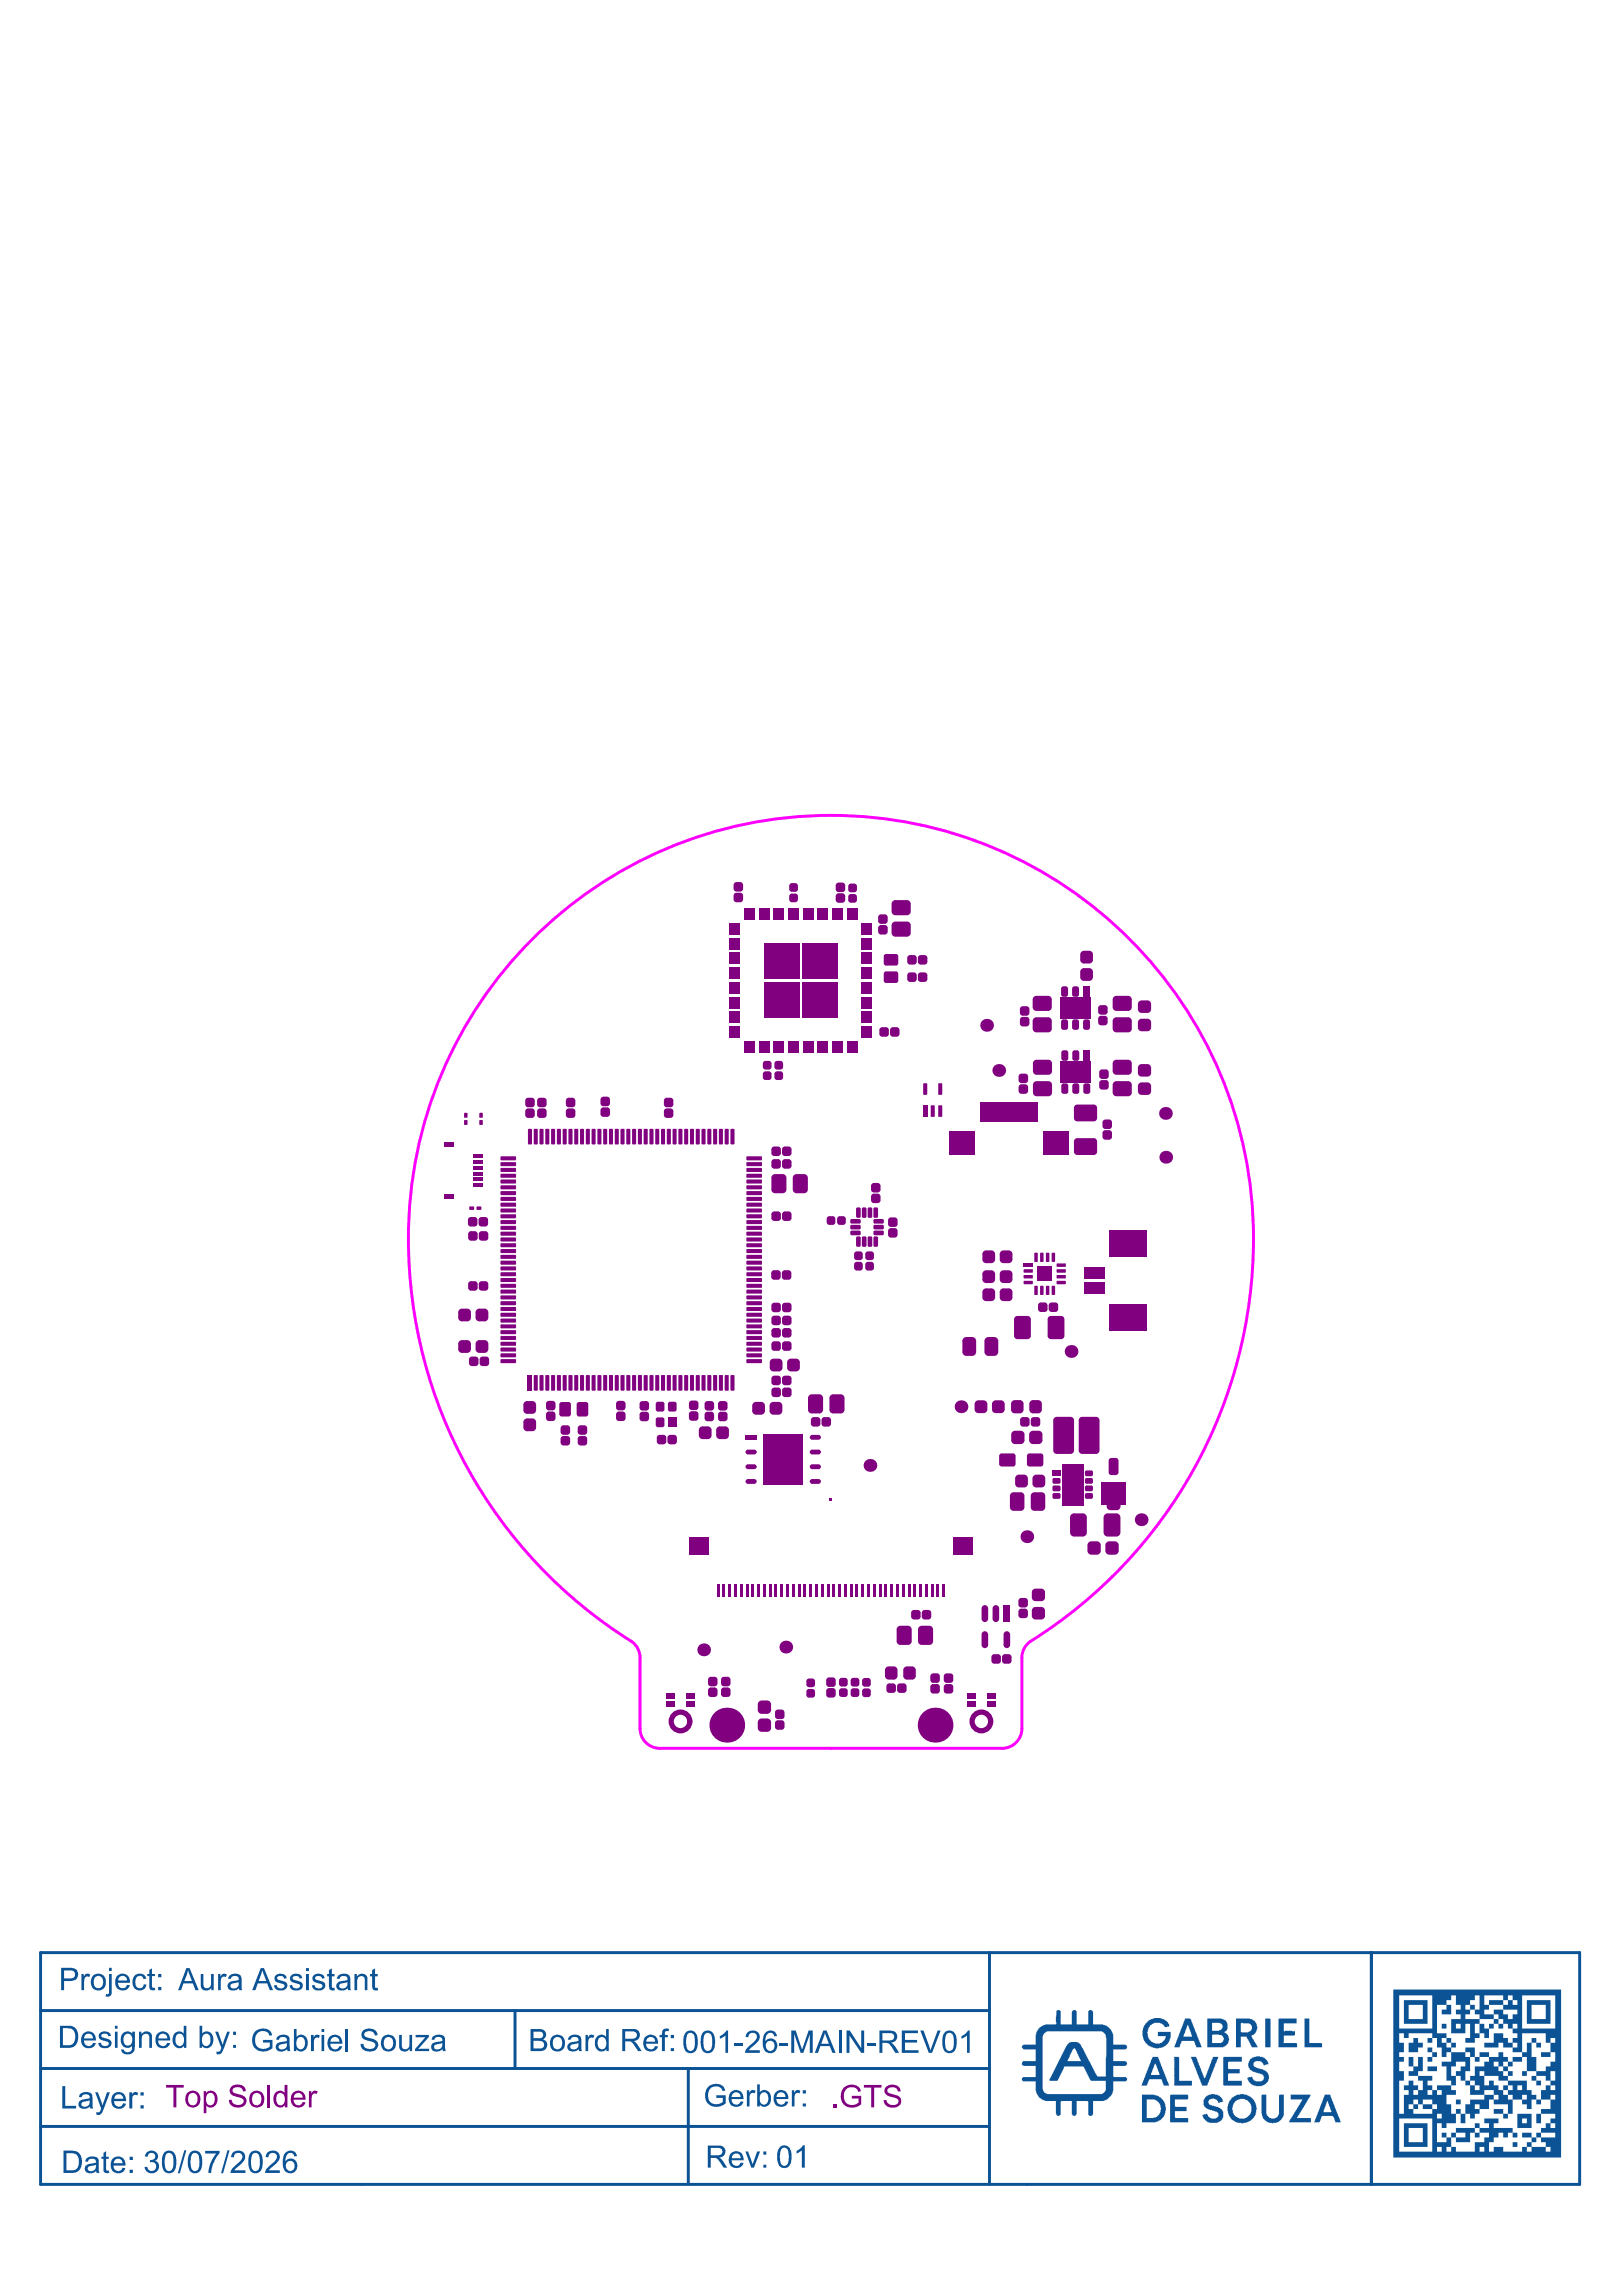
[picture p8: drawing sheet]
<svg xmlns="http://www.w3.org/2000/svg" width="210mm" height="297mm" viewBox="0 0 210 297" stroke-linecap="round" stroke-linejoin="round" font-family="sans-serif">
<g fill="#0b5394">
<path d="M148.6 261.4l.8-.3h.8l.7 .3 .4 .4v.2h.1l-.1 .2h-.6l-.1-.2-.2-.1-.1-.1-.9-.1-.6 .3-.3 .9v.6l.2 .4 .3 .3 .5 .2 .8-.1 .4-.4 .2-.3v-.2h-1.1v-.5h1.7v.7h-.1v.4l-.2 .3-.5 .5-.4 .1h-.3v.1l-.8-.1-.6-.2-.5-.7-.2-.6h-.1v-.7h.1l.2-.7z"/>
<path d="M152 266.1l.6 .1v3h1.6v.6h-2.2l-.1-.1h.1v-1.2h-.1l.1-.1v-.7h-.1l.1-.1v-1.1h-.1l.1-.3h-.1z"/>
<path d="M163.7 261.1l.7 .1v3.7h-.7z"/>
<path d="M163.3 271.1l.6-.1v2.7l.4 .3 .7 .1 .2-.2 .3-.4v-2.4l.6-.1v2.7l-.2 .4-.1 .1v.1h-.1l-.2 .2-.3 .1h-.4v.1l-.6-.1-.4-.2-.3-.3-.2-.6z"/>
<path d="M158.4 266.1h2.3v.6h-1.7l-.1 .1 .1 .9h1.4v.5h-1.4l-.1 1h1.8v.6h-2.3l-.1-.1v-3.5z"/>
<path d="M161.8 266.4l.5-.3 .7-.1v.1h.4l.3 .1 .3 .4 .1 .5h-.2l-.2 .1h-.2v-.3l-.4-.2h-.6l-.3 .2v.4l.2 .1 .4 .2 .6 .1 .4 .2 .3 .3 .1 .3v.5l-.1 .3-.4 .4-.4 .2h-.8l-.6-.2-.3-.4-.2-.4 .2-.2 .4-.1 .2 .5 .3 .2h.8l.2-.2v-.2h.1l-.1-.4-.1-.1-1.2-.4-.5-.2-.2-.5v-.4z"/>
<path d="M165.5 261.1h2.3v.7h-1.7v1l.2-.1 1.1 .1 .1-.1 .1 .6h-.1h-1.4v.9v.1h1.7l.1 .6h-2.4v-3.7z"/>
<path d="M156 271.3l.2-.2 .5-.2 .8 .1 .7 .5 .1 .4-.7 .1v-.2l-.2-.2-.3-.1h-.2a.49 .49 0 0 0-.5 .6l.2 .3 1 .2 .4 .2h.1v.2l.2 .2v.7l-.3 .5-.5 .2h-1l-.3-.1-.4-.4-.2-.5 .5-.1h.1l.2 .4h.1l.2 .2h.6l.4-.3v-.4l-.2-.2-1.1-.3-.6-.4v-.8z"/>
<path d="M168.8 261.1h.6v3.2h1.6l.1 .6h-2.3z"/>
<path d="M167 271h2.6l-.1 .3-.3 .3-.1 .4-.1 .1-.1 .3h-.1l-.3 .5-.1 .1-.1 .3h-.1l-.3 .7h1.7v.6h-2.8l.2-.4 .2-.3 .1-.3 .1-.1 .1-.2 .3-.3 .1-.3 .1-.1 .1-.2 .1-.1 .1-.3 .2-.3v-.1h-1.5z"/>
<path d="M154.1 266.1h.7l1 2.8h.2v-.2l.2-.7 .2-.2 .2-.7 .1-.2 .1-.4 .1-.1v-.2l.8-.1-1.5 3.7h-.7z"/>
<path d="M151.4 271.1l.1-.1h2.2l.1 .1-.1 .5h-1.7l.1 1h1.5v.5h-1.6v.8l.1 .1h1.7v.6h-2.4z"/>
<path d="M159.5 271.3h.1l.1-.1 .4-.2h.4v-.1l.8 .1 .6 .3 .4 .4 .3 .6v.3l-.1 1-.6 .8-.6 .2h-.4v.1l-.7-.1-.4-.2a1.27 1.27 0 0 1-.7-.7l-.1-.1-.1-.5h-.1v-.6h.1v-.3l.2-.5 .2-.1zM159.8 271.9l-.1 .2-.1 .1-.1 .4v.7a1.26 1.26 0 0 0 .7 .7l.9 .1 .3-.2 .5-.5v-1l-.2-.4-.3-.3h-.2l-.2-.2h-.6z"/>
<path d="M136.7 260.1l.4-.1 .2 .2v1.7h1.4v-1.6l.2-.3h.3l.1 .2v1.7h1.5v-1.7l.2-.2 .4 .1 .1 1.8h1.3l.2 .1h.2l.6 .6 .2 .4 .1 1.5h1.5l.3 .2v.2l-.3 .2h-1.5v1.6h1.5l.3 .2v.2l-.3 .2h-1.5v1.3v.1h1.6l.2 .2v.2l-.2 .2h-1.6l-.1 1.5-.1 .3-.6 .5-.5 .2h-1.3v1.7l-.3 .2h-.2l-.2-.1v-1.7v-.1h-1.5v1.7l-.2 .2h-.2l-.2-.2v-1.7h-1.4v.1v1.7l-.2 .1h-.3h-.1v-.2h-.1v-1.7h-1.3l-.4-.2a1.26 1.26 0 0 1-.7-.7l-.2-.4v-1.2h-1.6l-.2-.2v-.2l.2-.2h1.6v-1.4h-1.6l-.2-.2v-.2l.2-.2h1.6v-1.6h-1.6l-.2-.2v-.2l.2-.2h1.6v-1.3l.2-.4a1.26 1.26 0 0 1 .7-.7l.4-.2h1.3l.1-.1v-.2h-.1zM138.8 265.1l-.6 1.6h1.7l-.4-.7v-.2l-.1-.1v-.2l-.1-.2a.28 .28 0 0 0-.2-.2 .28 .28 0 0 0-.3 0zM135.1 263l-.2 .4v6.9l.3 .5 .3 .1h7.1l.4-.3 .1-1.4h-1.9l-1-1.9h-2.5l-.9 1.9h-1v-.3h.2l1.9-4.2 .5-.5h.2h.8l.5 .3 .1 .4 .1 .1 .8 1.7h.1l1 1.9h1.1l.1-5h-.1l-.1-.5-.2-.2-.2-.1h-7.1l-.2 .2z"/>
<path d="M156.2 261.1h1.9l.6 .4 .1 .3v.7l-.4 .4 .5 .4 .2 .7h-.1l-.1 .4-.3 .3-.3 .2h-2.1zM156.9 263.2v1.1h1.1l.3-.2 .1-.5-.3-.3zM156.9 261.7v1h.8l.5-.2v-.5l-.2-.2z"/>
<path d="M147.8 271l1.8 .1 .6 .2 .3 .4 .3 .5 .1 .9h-.1v.3l-.2 .5-.4 .4-.6 .3h-1.8zM148.4 271.6v2.4h.9v-.1h.4l.3-.4 .2-.2v-.4h.1l-.1-.5-.2-.3-.6-.5z"/>
<path d="M149.2 266.1l.7 .1v.2l.1 .1 .3 .8 .1 .1v.2l.1 .2v.2l.2 .1v.2l.1 .1v.2l.1 .2 .1 .4 .2 .3 .1 .3h-.7l-.3-.8h-1.6l-.3 .8h-.7zM149.4 267l-.3 1.1-.2 .1v.2h1.1l-.4-1.3v-.1z"/>
<path d="M159.9 261.1h1.8l.7 .4v.1l.2 .2 .1 .7-.2 .5-.3 .3h-.2l-.1 .2 .9 1.4h-.8l-.7-1.4h-.7v1.4h-.7zM160.6 261.7v.1v1.1h.9l.4-.2 .1-.6-.2-.3z"/>
<path d="M153.3 261.1l.8 .1 .2 .7 .1 .1v.2l.2 .2 .1 .4 .2 .3v.4l.4 .8v.2l.2 .2v.2h-.7v-.2l-.1-.2-.2-.5h-1.6l-.2 .5v.4h-.7zM153.7 262l-.6 1.5h1.1l-.2-.8z"/>
<path d="M171.4 271l.8 .1 .1 .4 .1 .1v.2l.3 .5v.4l.5 .8v.2l.2 .3 .1 .6h-.7l-.1-.6-.2-.3h-1.4l-.4 .9h-.6zM171.7 271.9l-.2 .7-.2 .4v.3h1v-.2l-.3-.7-.2-.6z"/>
</g>
<path d="M5.3 252.6h199.1v30h-199.1zM128 252.6v30M177.5 252.6v30M5.3 267.6h122.7M5.3 275.1h122.7M5.3 260.1h122.7M66.7 260.1v7.5M89.1 267.7v14.8" fill="none" stroke="#0b5394" stroke-width=".38"/>
<g fill="#0b5394">
<path d="M93.2 263.4l.4-.3 .4-.4h.2v2.9h-.3v-2.3l-.7 .5z"/>
<path d="M95.1 264.4h1.1v.3h-1.1z"/>
<path d="M96.8 262.9l.2-.1a.88 .88 0 0 1 1.2 .3 .88 .88 0 0 1-.3 1.2l-1 .9h1.4v.4h-1.9l.2-.5 .7-.7a1.12 1.12 0 0 0 .6-1.1 .57 .57 0 0 0-.6-.3 .57 .57 0 0 0-.5 .6l-.3-.1 .1-.4z"/>
<path d="M100.9 264.4h1.1v.3h-1.1z"/>
<path d="M102.4 262.7h.6l.8 2.5 .8-2.5h.6v2.9h-.4v-2.4l-.8 2.4h-.4l-.8-2.5v2.5h-.4z"/>
<path d="M89 263.1l-.1 .4a2.12 2.12 0 0 0 .1 1.7 .52 .52 0 0 0 .6 0 .52 .52 0 0 0 .3-.5v-1.1a.56 .56 0 0 0-.3-.5 .56 .56 0 0 0-.6 0zM88.9 262.8a.93 .93 0 0 1 1 .1 .93 .93 0 0 1 .4 .9v.6a1.5 1.5 0 0 1-.5 1.1l-.2 .1a.87 .87 0 0 1-1.1-.9l-.1-.7a1.34 1.34 0 0 1 .5-1.2z"/>
<path d="M91.3 263.1a2.4 2.4 0 0 0 0 2.1 .52 .52 0 0 0 .6 .1 .52 .52 0 0 0 .2-.6v-1.1a.55 .55 0 0 0-.3-.5 .55 .55 0 0 0-.5 0zM91.1 262.8a.95 .95 0 0 1 1 .1 .95 .95 0 0 1 .4 .9v.6a1.29 1.29 0 0 1-.4 1.1l-.4 .1a.88 .88 0 0 1-1-.9v-.7a1.31 1.31 0 0 1 .4-1.2z"/>
<path d="M99.1 263a.87 .87 0 0 1 .8-.3 .87 .87 0 0 1 .6 .7l-.3 .1a.54 .54 0 0 0-.6-.5 .54 .54 0 0 0-.5 .5v.6a.88 .88 0 0 1 1.2-.2 .88 .88 0 0 1 .2 1.3 .92 .92 0 0 1-1.1 .4 .92 .92 0 0 1-.7-.9v-.8l.1-.4zM99.4 264.1l-.2 .1a.71 .71 0 0 0 .5 1.2v-.1a.66 .66 0 0 0 .5-.7 .66 .66 0 0 0-.6-.6z"/>
<path d="M106.7 263l-.4 1.4h1zM106.5 262.7h.5l1.1 2.9h-.4l-.3-.9h-1.2l-.3 .9h-.5z"/>
</g>
<path d="M108.7 262.7v2.9" fill="none" stroke="#0b5394" stroke-width=".38"/>
<g fill="#0b5394">
<path d="M109.5 262.7h.5l1.5 2.3v-2.3h.3v2.9h-.3l-1.6-2.3v2.3h-.4z"/>
<path d="M112.3 264.4h1.1v.3h-1.1z"/>
<path d="M116.7 262.7h2.1v.3h-1.7v.9h1.6v.4h-1.6v.9h1.8v.4h-2.2z"/>
<path d="M119.1 262.7h.4l.9 2.6 .9-2.6h.4l-1.1 2.9h-.4z"/>
<path d="M124.4 263.4h.1a1.29 1.29 0 0 0 .8-.7h.2v2.9h-.4v-2.3l-.7 .5z"/>
<path d="M8.1 269.9h.3v2.5h1.5v.4h-1.8z"/>
<path d="M12.3 270.7h.4l.6 1.7 .5-1.7h.4l-1 2.6a.54 .54 0 0 1-.7 .3l-.1-.4a.45 .45 0 0 0 .7-.4z"/>
<path d="M16.7 270.7h.4v.3a.54 .54 0 0 1 .8-.2l-.1 .3a.42 .42 0 0 0-.6 0 .42 .42 0 0 0-.1 .5v1.2h-.4z"/>
<path d="M13.4 278.5l.3-.2v.7h.4v.3h-.4v1.4l.1 .1h.3l.1 .3h-.2a.48 .48 0 0 1-.5-.1 .48 .48 0 0 1-.1-.5v-1.2h-.3v-.3h.3z"/>
<path d="M12.9 263.1l.2-.2 .4-.1a.81 .81 0 0 1 .9 .6l-.4 .1a.47 .47 0 0 0-.4-.4 .47 .47 0 0 0-.5 .3 .6 .6 0 0 0 .6 .3h.1a.63 .63 0 0 1 .5 1 1.05 1.05 0 0 1-1.5-.1l-.1-.3h.3a.53 .53 0 0 0 .5 .4 .53 .53 0 0 0 .6-.4l-.2-.2-.5-.1a.54 .54 0 0 1-.6-.7z"/>
<path d="M18 262.8h.3v.3a.74 .74 0 0 1 .9-.3 .74 .74 0 0 1 .5 .9v1.2h-.4v-1.2a.5 .5 0 0 0-.5-.6 .5 .5 0 0 0-.5 .6v1.2h-.3z"/>
<path d="M27.8 262.8h.4l.6 1.8 .6-1.8h.3l-.9 2.6a.52 .52 0 0 1-.8 .3v-.3a.5 .5 0 0 0 .6-.5z"/>
<path d="M26 255.4h.3v1.2a.52 .52 0 0 0 .5 .6 .52 .52 0 0 0 .5-.7v-1.1h.4v2.1h-.4v-.3a.74 .74 0 0 1-.8 .3 .74 .74 0 0 1-.5-.8z"/>
<path d="M28.2 255.4h.3v.3a.53 .53 0 0 1 .9-.2l-.2 .3a.43 .43 0 0 0-.5 0 .43 .43 0 0 0-.1 .5v1.2h-.4z"/>
<path d="M35.6 255.6l.3-.2 .3-.1a.81 .81 0 0 1 .9 .6l-.3 .1a.5 .5 0 0 0-.4-.4 .5 .5 0 0 0-.5 .3 .61 .61 0 0 0 .6 .4 .71 .71 0 0 1 .7 .6 .98 .98 0 0 1-1.6 .3l-.1-.3 .3-.1a.53 .53 0 0 0 .5 .4 .53 .53 0 0 0 .5-.3 .6 .6 0 0 0-.6-.3l-.3-.1a.61 .61 0 0 1-.3-.9z"/>
<path d="M37.6 255.6l.2-.1a.93 .93 0 0 1 1.3 .3v.1l-.3 .1a.5 .5 0 0 0-.5-.4 .5 .5 0 0 0-.5 .3l.2 .2 .6 .2a.63 .63 0 0 1 .6 .7 .63 .63 0 0 1-.9 .5 .73 .73 0 0 1-.8-.6l.3-.1a.52 .52 0 0 0 .5 .4 .52 .52 0 0 0 .5-.4l-.1-.1-.5-.2a.65 .65 0 0 1-.7-.6z"/>
<path d="M40.7 255.5l.4-.2a.81 .81 0 0 1 .9 .6l-.3 .1a.5 .5 0 0 0-.4-.4 .5 .5 0 0 0-.5 .3v.1a.46 .46 0 0 0 .5 .2l.2 .1a.62 .62 0 0 1 .6 .7 .62 .62 0 0 1-.8 .5 .75 .75 0 0 1-.9-.6l.3-.1a.53 .53 0 0 0 .5 .4 .53 .53 0 0 0 .5-.3 1.1 1.1 0 0 0-.8-.4 .56 .56 0 0 1-.5-.5 .56 .56 0 0 1 .3-.5z"/>
<path d="M42.6 254.9l.3-.2v.7h.4v.3h-.4v1.4l.4 .1v.3a.53 .53 0 0 1-.6-.1 .53 .53 0 0 1-.1-.5v-1.2h-.3v-.3h.3z"/>
<path d="M45.9 255.4h.3v.3a.74 .74 0 0 1 .9-.3 .74 .74 0 0 1 .4 .8v1.3h-.3v-1.3a.5 .5 0 0 0-.5-.6 .5 .5 0 0 0-.5 .7v1.2h-.3z"/>
<path d="M48.2 254.9l.3-.2v.7h.4v.3h-.4v1.4l.4 .1v.3a.53 .53 0 0 1-.6-.1 .53 .53 0 0 1-.1-.5v-1.2h-.3v-.3h.3z"/>
<path d="M75.8 263.3h.3v.3a.53 .53 0 0 1 .8-.3l-.1 .4a.44 .44 0 0 0-.5 0 .44 .44 0 0 0-.2 .5v1.2h-.3z"/>
<path d="M85.8 262.6l.4-.2 .4 .1-.1 .3a.34 .34 0 0 0-.5 .3v.2h.4v.3h-.4v1.8h-.3v-1.8h-.3v-.3h.3v-.6z"/>
<path d="M103.1 278.3l.5-.3 .3-.5h.2v2.9h-.3v-2.2l-.7 .4z"/>
<path d="M96.5 278.3h.3l.6 1.7 .6-1.7h.4l-.8 2.1h-.4z"/>
<path d="M19 278.5l.1-.1a.8 .8 0 0 1 1 0 .8 .8 0 0 1 .2 1l-.3 .2a.79 .79 0 0 1 .6 .6 .79 .79 0 0 1-.4 .8l-.4 .2a.91 .91 0 0 1-1.1-.8l.4-.1a.59 .59 0 0 0 .7 .6 .59 .59 0 0 0 .4-.8 .59 .59 0 0 0-.8-.4v-.3a.48 .48 0 0 0 .6-.2 .48 .48 0 0 0-.2-.6 .48 .48 0 0 0-.6 .1l-.1 .3h-.3z"/>
<path d="M23.8 278.2h.3l-.8 3h-.3z"/>
<path d="M26.6 278.3h1.8v.3l-.4 .5-.5 1-.2 1h-.3l.1-.8 .4-1 .5-.7h-1.4z"/>
<path d="M29.4 278.2h.3l-.8 3h-.3z"/>
<path d="M30.2 278.4l.3-.1a.9 .9 0 0 1 1.2 .4 .9 .9 0 0 1-.4 1.2l-1 .9h1.5v.3h-2l.2-.6 1.1-.9a.57 .57 0 0 0 .2-.9 .57 .57 0 0 0-.9 .1l-.1 .3h-.4l.1-.5z"/>
<path d="M34.7 278.4l.4-.1a.86 .86 0 0 1 1 .4 .86 .86 0 0 1-.3 1.1l-1 1h1.4v.3h-1.9a2.28 2.28 0 0 1 .9-1.2l.4-.4a.56 .56 0 0 0-.1-1 .56 .56 0 0 0-.8 .6h-.3l.1-.5z"/>
<path d="M33 262.8l.5-.3a1.22 1.22 0 0 1 1.7 .6v.2h-.3a.99 .99 0 0 0-1.2-.5 .99 .99 0 0 0-.7 1.2v.1a1.11 1.11 0 0 0 .7 .9 1.11 1.11 0 0 0 1.2-.2v-.5h-.9v-.4h1.3v1.1l-.6 .3-.6 .1h-.5l-.3-.2-.4-.3-.2-.5-.1-.5 .2-.8z"/>
<path d="M40.2 263.3h.4v.3a.48 .48 0 0 1 .8-.3l-.1 .4a.47 .47 0 0 0-.6 0 .47 .47 0 0 0-.1 .6v1.1h-.4z"/>
<path d="M114.2 263v1h.9a.5 .5 0 0 0 .6-.3 .5 .5 0 0 0-.3-.6zM113.8 262.7h1.3a.8 .8 0 0 1 1 .5 .8 .8 0 0 1-.4 1l-.4 .1 .3 .1 .8 1.2h-.5l-.5-.8a.74 .74 0 0 0-.7-.5h-.5v1.3h-.4z"/>
<path d="M122.5 263.1l-.1 .3-.1 .6a1.65 1.65 0 0 0 .3 1.2 .57 .57 0 0 0 .6 0 .57 .57 0 0 0 .2-.6v-1a.55 .55 0 0 0-.3-.5 .55 .55 0 0 0-.6 0zM122.3 262.8h.1a.92 .92 0 0 1 1 0 .92 .92 0 0 1 .4 1v.6a1.5 1.5 0 0 1-.4 1.1l-.3 .1a.89 .89 0 0 1-1.1-.9l-.1-.6a1.48 1.48 0 0 1 .4-1.3z"/>
<path d="M195.1 258.2v.6h.7v.6h.6v-.6h-.6v-.6zM190.9 258.2v.6h-.7v.6h.7v.6h.6v-1.8zM198.2 259.4v1.8h1.8v-1.8zM182.3 259.4v1.8h1.8v-1.8zM197.6 258.8h3v3h-3zM181.7 258.8h3v3h-3zM197 258.2v4.2h4.3v-4.2zM195.8 261.8v.6h.6v-.6zM181.1 263.1v1.2h.6v1.2h-.6v.6h.6v.6h-.6v1.3h.6v1.2h-.6v4.3h.6v-2.5h.6v-.6h-.6v-.6h.6v-.6h.6v.6h.6v.6h.6v-1.2h-.6v-.6h-1.2v-.6h.6v-.7h-.6v-1.2h.6v1.2h.6v-1.2h.6v1.9h-.6v.6h1.9v.6h-.7v.6h.7v.6h.6v.6h.6v-.6h-.6v-.6h1.8v.6h.6v.6h-1.2v1.2h.6v1.3h.6v1.2h-1.2v.6h-.6v-.6h-.6v2.4h1.2v-.6h-.6v-.6h.6v.6h.6v1.3h.6v.6h2.5v-1.3h1.2v-.6h.6v-.6h-1.2v-.6h-.6v-.6h.6v.6h1.2v-.6h-.6v-.6h1.8v.6h-.6v.6h2.5v.6h.6v.6h-.6v-.6h-.7v.6h-.6v-.6h-.6v.6h-.6v.6h-.6v1.3h.6v-.6h1.2v.6h2.5v-.6h.6v.6h.6v-.6h-.6v-.7h.6v.7h1.8v.6h.6v-.6h-.6v-.7h-.6v-.6h-.6v-.6h.6v.6h1.9v-.6h-1.9v-.6h.6v-.6h.6v.6h.7v-.6h-.7v-.6h.7v-.6h-1.9v-.6h1.2v-1.3h-1.2v-1.2h.6v-.6h.6v.6h.7v-.6h-.7v-.6h-.6v-.6h-1.2v-.6h-1.2v-1.9h-.6v-.6h-1.2v-.6h-1.3v-.6h-.6v.6h-1.8v-.6h1.2v-1.2h1.2v.6h.6v.6h.7v.6h.6v-.6h-.6v-.6h.6v-.6h-.6v-.7h-.7v-.6h-.6v-.6h-.6v-.6h-.6v-.6h1.2v.6h.6v.6h.7v-.6h.6v-.6h-1.9v-.6h-1.8v-.6h1.8v.6h.6v-.6h-.6v-.6h-2.4v1.2h.6v.6h-.6v.6h1.2v.6h.6v.6h.6v.6h-.6v-.6h-.6v-.6h-1.8v-.6h-.6v-.6h-.7v-.6h-.6v.6h.6v.6h-.6v.6h1.9v.6h.6v.6h.6v1.3h-.6v-.6h-.6v-1.3h-.6v1.3h.6v.6h-.6v.6h-1.3v-.6h.6v-1.9h-.6v1.3h-1.8v-1.9h1.2v-.6h-.6v-.6h.6v-.6h-.6v-1.2h-.6v.6h-.6v.6h.6v1.2h-1.2v-.6h.6v-.6h-1.2v3.7h1.2v.6h.6v.6h.6v.6h-.6v-.6h-.6v-.6h-.6v.6h.6v.6h.6v.6h1.8v.6h.6v1.9h-.6v1.2h.6v.6h.7v.6h.6v-.6h-.6v-.6h-.7v-.6h.7v-1.3h1.2v-.6h.6v-.6h-1.2v-.6h1.2v.6h1.2v-.6h.6v.6h.6v.6h.7v.6h-.7v-.6h-.6v.6h.6v.7h.7v.6h-.7v-.6h-.6v-.7h-.6v-.6h-.6v.6h.6v.7h.6v.6h.6v.6h2.5v1.2h.6v.6h.6v.6h.6v.6h-.6v-.6h-.6v1.3h-.6v-.7h-.6v-.6h-1.2v-.6h-.7v-.6h-.6v-.6h.6v.6h.7v-.6h-.7v-.6h-1.2v-.6h-1.8v-.6h-.6v.6h.6v1.2h.6v-.6h.6v.6h.6v.6h.6v.6h.6v.6h.7v1.9h-.7v-1.3h-1.8v-.6h-.6v1.3h-1.2v-.7h-.6v.7h.6v.6h-.6v.6h-.7v-.6h-.6v-1.3h.6v-.6h1.9v-.6h-1.9v-1.2h-.6v-.6h-.6v-.6h-.6v-.6h.6v-.7h.6v-.6h-1.2v.6h-.6v1.3h.6v1.2h-.6v-.6h-.6v-1.9h-.6v-.6h1.2v-1.2h-.6v.6h-.6v-1.2h-.6v-1.2h-.6v-.6h-3.1v.6h-.6v-.6zM192.7 261.8h.6v.6h-.6zM188.4 261.8v.6h.6v-.6zM186.6 261.8h.6v.6h-.6zM181.1 258.2v4.2h4.3v-4.2zM200.6 263.7v.6h.7v-.6zM184.7 263.7h.7v.6h-.7zM198.2 263.7h.6v.6h.6v.6h-.6v-.6h-.6zM182.9 263.7h.6v.6h.6v.6h-.6v.6h-1.2v-1.2h.6zM199.4 265.5h1.2v.6h-1.2zM184.7 264.9h.7v.6h.6v.6h-.6v-.6h-.7zM195.8 266.1h1.2v.6h-1.2zM189.6 264.9h1.3v1.2h.6v.6h-.6v-.6h-.7v-.6h-.6zM184.7 266.1h.7v.6h-.7zM197 263.1v2.4h.6v-1.2h.6v1.8h.6v1.9h1.2v-.7h.6v-.6h.7v-1.2h-.7v-1.2h-.6v-1.2zM184.7 267.3h1.3v.7h-1.3zM197 268h.6v.6h-.6zM200.6 268v1.2h.7v-1.2zM198.2 268.6h.6v.6h.6v.6h-.6v-.6h-.6zM196.4 269.8v.6h.6v-.6zM184.7 270.4v.6h.7v-.6zM182.9 270.4v.6h.6v-.6zM200.6 271v.6h.7v-.6zM197 271v.6h.6v-.6zM192.1 270.4v.6h1.2v.6h.6v-.6h-.6v-.6zM188.4 271.6h.6v.6h-.6zM184.1 271.6v.6h1.3v.7h.6v-.7h-.6v-.6zM182.9 271.6v.6h.6v.7h-.6v-.7h-.6v.7h.6v.6h2.5v-.6h-1.3v-.7h-.6v-.6zM193.3 272.9h1.2v.6h.6v.6h-.6v-.6h-1.2zM186 273.5v.6h.6v-.6zM198.8 273.5h.6v1.2h-.6zM197 274.1v.6h.6v-.6zM188.4 272.9h.6v.6h.6v1.2h-.6v-1.2h-.6zM196.4 273.5h1.8v1.8h-1.8zM188.4 275.3h2.5v.6h.6v.6h-.6v-.6h-.7v1.2h-1.8v-.6h-.6v-.6h.6v.6h1.2v-.6h-1.2zM197 275.9h1.2v.6h.6v.6h-.6v-.6h-1.2zM182.3 275.3v1.8h1.8v-1.8zM195.8 277.1h.6v.7h-.6zM181.7 274.7h3v3.1h-3zM191.5 277.8v.6h.6v-.6zM187.2 277.8v.6h.6v-.6zM186 277.8v.6h.6v-.6zM181.1 274.1v4.3h4.3v-4.3zM180.3 257.4h21.7v21.7h-21.7z"/>
<path d="M10.7 271.9a.37 .37 0 0 0-.1 .6 .37 .37 0 0 0 .5 0 .55 .55 0 0 0 .5-.6v-.2zM10.3 270.9h.1a1.1 1.1 0 0 1 1.5 .1l.2 1.8h-.4l-.1-.3a.96 .96 0 0 1-1.4 0 .73 .73 0 0 1 .9-.9l.3-.1a.24 .24 0 0 0 .2-.2 .24 .24 0 0 0-.1-.3h-.2a.53 .53 0 0 0-.7 .3h-.4z"/>
<path d="M15 271l-.2 .5h1.1v-.1a.6 .6 0 0 0-.9-.4zM14.8 270.8h.1a.96 .96 0 0 1 1 0 .96 .96 0 0 1 .4 1h-1.5a.66 .66 0 0 0 .9 .6l.2-.3 .4 .1-.1 .1a.99 .99 0 0 1-1.2 .4 .99 .99 0 0 1-.6-1.2l.1-.4z"/>
<path d="M18.2 270.7h.4v.4h-.4zM18.2 272.4h.4v.4h-.4z"/>
<path d="M8.6 278.6v2.2h.8a.98 .98 0 0 0 .8-1.3 .8 .8 0 0 0-.9-.9zM8.2 278.2h1.2a1.27 1.27 0 0 1 1.2 1.5 1.25 1.25 0 0 1-1.2 1.4h-1.2z"/>
<path d="M11.5 280.3a.37 .37 0 0 0-.1 .5 .37 .37 0 0 0 .5 .1 .59 .59 0 0 0 .5-.8zM11.3 279.1l.4-.1h.4a.66 .66 0 0 1 .7 .8v1.1l.1 .2h-.4l-.1-.2a.95 .95 0 0 1-1.4-.1v-.1a.76 .76 0 0 1 .9-.8l.3-.1a.19 .19 0 0 0 .2-.1 .19 .19 0 0 0 0-.2v-.1a.63 .63 0 0 0-1 .2h-.4z"/>
<path d="M14.9 279.4l-.1 .2-.1 .3h1.2v-.1a.6 .6 0 0 0-1-.4zM14.7 279.1h.1a.96 .96 0 0 1 1.1 .1 .96 .96 0 0 1 .3 1h-1.5v.1a.65 .65 0 0 0 .6 .6l.4-.2 .2-.3 .3 .1a.99 .99 0 0 1-1.3 .6 .99 .99 0 0 1-.6-1.2l.2-.5z"/>
<path d="M16.8 279h.4v.4h-.4zM16.8 280.7h.4v.4h-.4z"/>
<path d="M8.1 262.4v2.2h.7a.89 .89 0 0 0 .9-1.1v-.1a.92 .92 0 0 0-.9-1zM7.8 262.1h1.5a1.18 1.18 0 0 1 .8 1.2l-.1 .9a1.08 1.08 0 0 1-1.2 .7h-1z"/>
<path d="M11 263.3l-.1 .4h1.2a.61 .61 0 0 0-.9-.6zM10.8 263.1l.1-.1a.96 .96 0 0 1 1.1-.1 .96 .96 0 0 1 .4 1.1h-1.6l.2 .4a.56 .56 0 0 0 .5 .3 .56 .56 0 0 0 .5-.4h.4v.2a1.02 1.02 0 0 1-1.4 .4 1.02 1.02 0 0 1-.4-1.4z"/>
<path d="M14.9 262.1h.3v.4h-.3zM14.9 262.8h.3v2.1h-.3z"/>
<path d="M16.2 263.3l-.1 .1a.84 .84 0 0 0 .3 1.2h.1a.76 .76 0 0 0 .6-.5 .76 .76 0 0 0-.2-.8 .5 .5 0 0 0-.7 0zM16.1 262.9a.72 .72 0 0 1 1 .2v-.3h.4v1.9a.94 .94 0 0 1-.7 1.1 .94 .94 0 0 1-1.1-.6v-.1l.3 .1a.59 .59 0 0 0 .8 .3 .59 .59 0 0 0 .3-.8 .86 .86 0 0 1-1 .2 .86 .86 0 0 1-.5-.9 1.06 1.06 0 0 1 .5-1.1z"/>
<path d="M20.7 263.2l-.2 .5h1.1v-.1a.59 .59 0 0 0-.9-.4zM20.5 263a.99 .99 0 0 1 1.1 0 .99 .99 0 0 1 .4 1h-1.5a.61 .61 0 0 0 .4 .7 .61 .61 0 0 0 .7-.4h.4v.1a1.01 1.01 0 0 1-1.4 .5 1.01 1.01 0 0 1-.4-1.3v-.3z"/>
<path d="M22.7 262.9a.74 .74 0 0 1 1.1 .2v-1h.3v2.8h-.3v-.2a.87 .87 0 0 1-1.1 .1 .87 .87 0 0 1-.4-.9 1.28 1.28 0 0 1 .4-1zM22.9 263.2l-.2 .3v.3a.61 .61 0 0 0 .2 .7 .61 .61 0 0 0 .6 .1l.3-.3v-.4a.62 .62 0 0 0-.5-.8z"/>
<path d="M26.3 263.3l-.2 .4v.4a.59 .59 0 0 0 .6 .6 .82 .82 0 0 0 .5-1 .53 .53 0 0 0-.3-.6 .53 .53 0 0 0-.6 .2zM25.8 262.1h.4v1a.88 .88 0 0 1 1-.1 .88 .88 0 0 1 .4 .9 .87 .87 0 0 1-.5 1 .87 .87 0 0 1-1-.2v.2h-.3z"/>
<path d="M30.2 262.8h.3v.5h-.3zM30.2 264.6h.3v.3h-.3z"/>
<path d="M24.3 254.9l-.5 1.4h1zM24.1 254.6h.4l1.2 2.9h-.4l-.3-.9h-1.3l-.3 .9h-.3z"/>
<path d="M30 256.6a.38 .38 0 0 0-.1 .6 .38 .38 0 0 0 .5 0 .58 .58 0 0 0 .4-.8zM29.7 255.6l.1-.1a1.06 1.06 0 0 1 1.4 .2l.1 .2v1.4l.1 .2h-.4l-.1-.3a.96 .96 0 0 1-1.4 0 .73 .73 0 0 1 .9-.9h.1a.3 .3 0 0 0 .4-.2 .3 .3 0 0 0-.2-.4 .55 .55 0 0 0-.8 .3h-.4z"/>
<path d="M33.9 254.9l-.4 1.4h1zM33.7 254.6h.5l1.1 2.9h-.4l-.3-.9h-1.2l-.3 .9h-.5z"/>
<path d="M39.6 254.6h.4v.4h-.4zM39.6 255.4h.4v2.1h-.4z"/>
<path d="M44 256.7a.38 .38 0 0 0 0 .5 .38 .38 0 0 0 .5 0 .54 .54 0 0 0 .4-.8zM43.8 255.6l.1-.1a.99 .99 0 0 1 1.4 .3l.1 1.7h-.3l-.1-.3a.96 .96 0 0 1-1.4 0 .77 .77 0 0 1 .9-.9h.1a.3 .3 0 0 0 .4-.2 .3 .3 0 0 0-.2-.4h-.1a.53 .53 0 0 0-.8 .3h-.3z"/>
<path d="M69 262.8v.9h.7a.45 .45 0 0 0 .6-.5 .45 .45 0 0 0-.7-.4zM69 264v1h.8a.5 .5 0 0 0 .6-.5 .5 .5 0 0 0-.6-.5zM68.7 262.5h1.1a.71 .71 0 0 1 .8 .5 .71 .71 0 0 1-.3 .8 .79 .79 0 0 1 .5 1 .79 .79 0 0 1-1 .6h-1.1z"/>
<path d="M71.8 263.6l-.3 .4v.4a.62 .62 0 0 0 .8 .7 .62 .62 0 0 0 .4-.9 .62 .62 0 0 0-.3-.6 .62 .62 0 0 0-.6 0zM71.5 263.5a1.01 1.01 0 0 1 1.3-.1 1.01 1.01 0 0 1 .3 1.2 .98 .98 0 0 1-1.3 .8 .98 .98 0 0 1-.6-1.3l.1-.4z"/>
<path d="M73.9 264.5a.38 .38 0 0 0 0 .6 .38 .38 0 0 0 .5 0 .52 .52 0 0 0 .4-.8zM73.7 263.5l.1-.1a1.03 1.03 0 0 1 1.4 .2l.1 1.8h-.4v-.3l-.1 .1a.95 .95 0 0 1-1.3-.1 .71 .71 0 0 1 .8-.9l.2-.1a.3 .3 0 0 0 .3-.2 .3 .3 0 0 0-.1-.3h-.1a.55 .55 0 0 0-.8 .3h-.3z"/>
<path d="M77.4 263.3a.76 .76 0 0 1 1 .2v-1h.4v2.9h-.3v-.3a.86 .86 0 0 1-1.1 .2 .86 .86 0 0 1-.4-1 1.01 1.01 0 0 1 .4-1zM77.6 263.6l-.2 .5a.8 .8 0 0 0 .5 1 .83 .83 0 0 0 .5-1.2l-.1-.2a.51 .51 0 0 0-.7-.1z"/>
<path d="M80.9 262.8v1h.8a.49 .49 0 0 0 .7-.4 .49 .49 0 0 0-.4-.6zM80.5 262.5h1.4a.79 .79 0 0 1 .9 .7 .79 .79 0 0 1-.8 .9l.3 .1 .7 1.2h-.4l-.6-1a.55 .55 0 0 0-.6-.3h-.5v1.3h-.4z"/>
<path d="M83.8 263.6l-.2 .3v.2h1.2a.58 .58 0 0 0-.3-.5 .58 .58 0 0 0-.7 0zM83.6 263.4a1 1 0 0 1 1.1 0 1 1 0 0 1 .5 1h-1.6a.61 .61 0 0 0 .5 .7 .61 .61 0 0 0 .7-.4h.4l-.1 .2a1.01 1.01 0 0 1-1.3 .4 1.01 1.01 0 0 1-.5-1.3v-.2z"/>
<path d="M86.8 263.3h.4v.4h-.4zM86.8 265h.4v.4h-.4z"/>
<path d="M101.2 278a2.06 2.06 0 0 0 0 2.1 .5 .5 0 0 0 .6 0 .5 .5 0 0 0 .2-.5l.1-.7a1.12 1.12 0 0 0-.5-1.1zM101 277.7l.2-.1a.98 .98 0 0 1 1.2 1.1v.5a1.38 1.38 0 0 1-.5 1.2 .82 .82 0 0 1-1.3-.7v-.9a1.48 1.48 0 0 1 .4-1.1z"/>
<path d="M92 277.9v.9h.8a.5 .5 0 0 0 .6-.2 .5 .5 0 0 0-.1-.6l-.2-.1zM91.6 277.6h1.3a.79 .79 0 0 1 1 .7 .79 .79 0 0 1-.8 .8l.4 .3 .6 1h-.5l-.6-1a.48 .48 0 0 0-.6-.2h-.4v1.2h-.4z"/>
<path d="M94.9 278.7l-.2 .3v.2h1.2a.58 .58 0 0 0-.4-.6 .58 .58 0 0 0-.6 .1zM94.7 278.5a.99 .99 0 0 1 1.1-.1 .99 .99 0 0 1 .4 1.1h-1.5a.61 .61 0 0 0 .4 .7 .61 .61 0 0 0 .8-.4h.3v.1a1.03 1.03 0 0 1-1.4 .5 1.03 1.03 0 0 1-.4-1.4z"/>
<path d="M98.8 278.3h.4v.5h-.4zM98.8 280.1h.4v.3h-.4z"/>
<path d="M21.5 278.6l-.1 .5a2.65 2.65 0 0 0 .2 1.7 .62 .62 0 0 0 .6-.1 .62 .62 0 0 0 .2-.6v-1a.56 .56 0 0 0-.3-.5 .56 .56 0 0 0-.6 0zM21.3 278.4h.1a.9 .9 0 0 1 1 0 .9 .9 0 0 1 .4 .9v.7a1.5 1.5 0 0 1-.4 1l-.3 .1a.87 .87 0 0 1-1.1-.9v-.7a1.29 1.29 0 0 1 .3-1z"/>
<path d="M25 278.6a1.86 1.86 0 0 0-.3 1.7 .52 .52 0 0 0 .5 .6 .52 .52 0 0 0 .6-.6v-.6v-.6a.57 .57 0 0 0-.8-.5zM24.8 278.3l.4-.1a1.07 1.07 0 0 1 1 1.3v.4a1.38 1.38 0 0 1-.6 1.2h-.1a.89 .89 0 0 1-1.2-.9v-.7a1.34 1.34 0 0 1 .5-1.2z"/>
<path d="M32.7 278.6l-.1 .3-.1 .4a1.45 1.45 0 0 0 .3 1.5 .55 .55 0 0 0 .8-.6v-1.1a.55 .55 0 0 0-.3-.5 .55 .55 0 0 0-.6 0zM32.5 278.4h.1a.91 .91 0 0 1 1 0 .91 .91 0 0 1 .4 .9v.7a1.5 1.5 0 0 1-.5 1l-.3 .2a.89 .89 0 0 1-1-1l-.1-.7a1.7 1.7 0 0 1 .4-1.1z"/>
<path d="M36.9 278.5a.85 .85 0 0 1 .9-.3 .85 .85 0 0 1 .6 .7l-.3 .1a.54 .54 0 0 0-.6-.5 .54 .54 0 0 0-.5 .6l-.1 .5a.88 .88 0 0 1 1.3-.1 .88 .88 0 0 1 .1 1.2 .92 .92 0 0 1-1 .4 .92 .92 0 0 1-.7-.9v-.8l.1-.4zM37.2 279.6l-.1 .2a.63 .63 0 0 0 0 .8 .63 .63 0 0 0 .7 .2l.1-.1a.64 .64 0 0 0 .2-.8 .64 .64 0 0 0-.9-.3z"/>
<path d="M36.2 264.6a.35 .35 0 0 0-.1 .4 .35 .35 0 0 0 .5 .1 .57 .57 0 0 0 .5-.8zM35.9 263.5l.6-.2a.69 .69 0 0 1 1 .6l.1 1.5h-.4v-.3l-.1 .1a.88 .88 0 0 1-1.4-.1 .71 .71 0 0 1 .9-.9l.1-.1a.29 .29 0 0 0 .4-.1 .29 .29 0 0 0-.1-.4h-.1a.53 .53 0 0 0-.8 .3h-.4z"/>
<path d="M38.6 263.6l-.2 .5a.66 .66 0 0 0 0 .8 .66 .66 0 0 0 .8 .2v-.1a.9 .9 0 0 0-.2-1.5zM38 262.5h.4v1a.88 .88 0 0 1 1-.1 .88 .88 0 0 1 .4 .9 .89 .89 0 0 1-.4 .9 .89 .89 0 0 1-1 0l-.1-.1v.3h-.3z"/>
<path d="M41.6 262.5h.4v.4h-.4zM41.6 263.3h.4v2.1h-.4z"/>
<path d="M42.9 263.7l-.1 .4h1.1a.61 .61 0 0 0-.3-.5 .61 .61 0 0 0-.7 .1zM42.8 263.4a.98 .98 0 0 1 1.1 0 .98 .98 0 0 1 .4 1h-1.5v.2a.6 .6 0 0 0 .5 .5 .6 .6 0 0 0 .6-.4h.4l-.1 .4-.3 .2-.4 .1a1.06 1.06 0 0 1-1-.5 1.06 1.06 0 0 1 0-1.2z"/>
</g>
<path d="M44.9 262.5v2.9" fill="none" stroke="#0b5394" stroke-width=".34"/>
<g fill="#0b5394">
<path d="M47 262.7a1.27 1.27 0 0 1 1.8 .2l.1 .4h-.4a.75 .75 0 0 0-.6-.5 .75 .75 0 0 0-.7 .3 .6 .6 0 0 0 .7 .6h.2a.84 .84 0 0 1 .7 .5 .84 .84 0 0 1-.1 .9l-.1 .1a1.3 1.3 0 0 1-1.9-.6v-.2h.3a.84 .84 0 0 0 .7 .7 .84 .84 0 0 0 .8-.4 .52 .52 0 0 0-.6-.6l-.5-.2a.74 .74 0 0 1-.6-.5 .74 .74 0 0 1 .2-.7z"/>
<path d="M51.7 263.3h.3v1.1a.52 .52 0 0 0 .5 .7 .52 .52 0 0 0 .5-.7v-1.1h.3v2.1h-.3v-.3a.73 .73 0 0 1-.9 .3 .73 .73 0 0 1-.4-.8z"/>
<path d="M53.8 263.3h1.7v.2l-1.4 1.6h1.4v.3h-1.8v-.3l1.3-1.5h-1.2z"/>
<path d="M10.5 255.4h.3v.3a.54 .54 0 0 1 .9-.2l-.1 .3a.43 .43 0 0 0-.5 0 .43 .43 0 0 0-.2 .4v1.3h-.4z"/>
<path d="M17.5 255.5l.2-.1a.83 .83 0 0 1 1.2 .6h-.3a.55 .55 0 0 0-.7-.3 .55 .55 0 0 0-.4 .6 .65 .65 0 0 0 .1 .7 .65 .65 0 0 0 .7 .2l.2-.2 .1-.3 .3 .1v.1a.92 .92 0 0 1-1.1 .6 .92 .92 0 0 1-.6-1.2l.1-.5z"/>
<path d="M19.3 254.8l.4-.1v.7h.3v.2h-.3v1.3a.29 .29 0 0 0 .3 .3l.1 .3h-.1a.49 .49 0 0 1-.5-.1 .49 .49 0 0 1-.2-.5v-1.3h-.2v-.2h.2z"/>
<path d="M91.8 269.8l.3-.1a1.26 1.26 0 0 1 1.7 .6v.2h-.3a.97 .97 0 0 0-1.2-.5 .97 .97 0 0 0-.7 1.1v.1a1.07 1.07 0 0 0 1.6 .9l.3-.2v-.5h-.8v-.3h1.2v1l-.6 .4-.6 .1-.7-.2-.5-.3-.2-.7v-.7a1.2 1.2 0 0 1 .5-.9z"/>
<path d="M96.7 270.4h.3v.4a.53 .53 0 0 1 .8-.3l-.2 .3a.44 .44 0 0 0-.5 .1 .44 .44 0 0 0-.1 .4v1.2h-.3z"/>
<path d="M102.5 270.4h.3v.4a.48 .48 0 0 1 .8-.3l-.1 .3a.44 .44 0 0 0-.5 .1 .44 .44 0 0 0-.2 .4v1.2h-.3z"/>
<path d="M49.9 263.6l-.2 .4v.5a.57 .57 0 0 0 .7 .6l.3-.2 .2-.5a.82 .82 0 0 0-.5-.9zM49.6 263.5a1.01 1.01 0 0 1 1.3-.1 1.01 1.01 0 0 1 .3 1.2 .98 .98 0 0 1-1.2 .8 .98 .98 0 0 1-.7-1.3l.1-.4z"/>
<path d="M56.3 264.6a.39 .39 0 0 0 0 .5 .39 .39 0 0 0 .5 0 .58 .58 0 0 0 .4-.8zM56 263.5l.7-.3a.7 .7 0 0 1 .9 .7v1.1l.1 .4h-.4v-.3l-.1 .1a.89 .89 0 0 1-1.4-.2v-.2a.82 .82 0 0 1 1-.7h.1a.29 .29 0 0 0 .3-.1 .29 .29 0 0 0-.1-.4h-.1a.55 .55 0 0 0-.8 .2v.1h-.4z"/>
<path d="M8.3 254.9v1.1h.8a.52 .52 0 0 0 .6-.5 .52 .52 0 0 0-.6-.6zM7.9 254.6h1.5a.85 .85 0 0 1 .7 1 .85 .85 0 0 1-1 .7h-.8v1.2h-.4z"/>
<path d="M12.4 255.7a1.07 1.07 0 0 0 0 1.4 .7 .7 0 0 0 .8-.1 .7 .7 0 0 0 .1-.8 .61 .61 0 0 0-.9-.5zM12.1 255.5l.3-.1a1.01 1.01 0 0 1 1.1 .2 1.01 1.01 0 0 1 .2 1.1 1 1 0 0 1-1.3 .7 1 1 0 0 1-.6-1.4l.1-.2z"/>
<path d="M14.1 254.6h.4v.4h-.4zM14.1 255.4h.4v2.2a.55 .55 0 0 1-.5 .7h-.3v-.3a.28 .28 0 0 0 .4-.1 .28 .28 0 0 0 0-.3z"/>
<path d="M15.5 255.7l-.2 .3v.2h1.1a.59 .59 0 0 0-.9-.5zM15.3 255.5a.98 .98 0 0 1 1.1 0 .98 .98 0 0 1 .4 1h-1.5v.3a.54 .54 0 0 0 .6 .4l.3-.1 .2-.3h.4l-.4 .6-.3 .1a1.01 1.01 0 0 1-1-.4 1.01 1.01 0 0 1-.2-1l.1-.3z"/>
<path d="M20.5 255.4h.4v.4h-.4zM20.5 257.1h.4v.4h-.4z"/>
<path d="M94.9 270.8l-.1 .2-.1 .3h1.2a.61 .61 0 0 0-1-.5zM94.7 270.6a1 1 0 0 1 1-.1 1 1 0 0 1 .5 1v.1h-1.5a.61 .61 0 0 0 .5 .7 .61 .61 0 0 0 .7-.4h.3l-.2 .3-.3 .3-.5 .1a1.05 1.05 0 0 1-.8-1.6z"/>
<path d="M98.6 270.8a1.13 1.13 0 0 0 0 1.4 .66 .66 0 0 0 .7-.2 .66 .66 0 0 0 .1-.7 .57 .57 0 0 0-.2-.5 .57 .57 0 0 0-.6 0zM98 269.7h.3l.1 .9a.85 .85 0 0 1 1-.1 .85 .85 0 0 1 .4 1 .86 .86 0 0 1-.5 .9 .86 .86 0 0 1-1-.1v.2h-.3z"/>
<path d="M100.6 270.8l-.1 .5h1.1a.58 .58 0 0 0-.3-.6 .58 .58 0 0 0-.7 .1zM100.5 270.6a.96 .96 0 0 1 1.1-.1 .96 .96 0 0 1 .4 1.1h-1.5v.2a.59 .59 0 0 0 .5 .5 .59 .59 0 0 0 .6-.4h.4v.1a1 1 0 0 1-1.3 .5 1 1 0 0 1-.5-1.3l.1-.4z"/>
<path d="M103.9 270.4h.4v.4h-.4zM103.9 272.1h.4v.4h-.4z"/>
</g>
<path d="M162.2 160.2a54.7 54.7 0 0 0-57.3-54.6 54.7 54.7 0 0 0-51.8 59.9 61.5 61.5 0 0 0 28.7 46.9 2.58 2.58 0 0 1 1 2.1v9.1a2.56 2.56 0 0 0 2.6 2.6h44.3a2.56 2.56 0 0 0 2.5-2.6v-9.1M162.2 160.2a61.5 61.5 0 0 1-28.9 52.2 2.58 2.58 0 0 0-1.1 2.1" fill="none" stroke="#f0f" stroke-width=".38"/>
<path d="M142.5 191.8h3.2v2.8h-3.2z" fill-rule="evenodd" fill="#800080"/>
<g fill="#800080">
<path d="M21.5 269.7h2.3v.4h-1v2.5h-.4v-2.5h-.9z"/>
<path d="M30 269.8l.4-.1h.4a.85 .85 0 0 1 1 .8l-.3 .1a.74 .74 0 0 0-.7-.6 .74 .74 0 0 0-.7 .4 .7 .7 0 0 0 .7 .5l.1 .1a.89 .89 0 0 1 .9 1.1 1.25 1.25 0 0 1-2.2-.2v-.2l.4-.1a.82 .82 0 0 0 .7 .7 .82 .82 0 0 0 .8-.5 .78 .78 0 0 0-.8-.5l-.2-.1a.75 .75 0 0 1-.7-.5 .75 .75 0 0 1 .2-.9z"/>
<path d="M24.5 270.9l-.2 .5 .1 .5a.61 .61 0 0 0 .7 .4 .61 .61 0 0 0 .5-.7 .65 .65 0 0 0-.3-.7 .65 .65 0 0 0-.8 0zM24.3 270.7a.98 .98 0 0 1 1.2-.1 .98 .98 0 0 1 .4 1.2 .98 .98 0 0 1-1.2 .8 .98 .98 0 0 1-.7-1.2v-.3z"/>
<path d="M26.4 270.5h.3v.3a.88 .88 0 0 1 1-.2 .88 .88 0 0 1 .4 1 .87 .87 0 0 1-.4 .9 .87 .87 0 0 1-1-.1v1h-.3zM26.9 270.9l-.2 .5a.64 .64 0 0 0 .1 .8 .64 .64 0 0 0 .7 .1l.2-.2 .1-.6a.58 .58 0 0 0-.2-.6 .58 .58 0 0 0-.6-.1z"/>
<path d="M32.8 270.9l-.2 .6a.74 .74 0 0 0 .6 .9 .74 .74 0 0 0 .7-.8l-.1-.2a.6 .6 0 0 0-.3-.6 .6 .6 0 0 0-.7 .1zM32.6 270.7a1.02 1.02 0 0 1 1.2 0 1.02 1.02 0 0 1 .4 1.1 1 1 0 0 1-1.2 .8 1 1 0 0 1-.7-1.3z"/>
</g>
<path d="M34.8 269.7v2.9" fill="none" stroke="#800080" stroke-width=".34"/>
<g fill="#800080">
<path d="M40 270.5h.3v.3a.53 .53 0 0 1 .8-.2l-.1 .3a.42 .42 0 0 0-.5 0 .42 .42 0 0 0-.2 .5v1.2h-.3z"/>
<path d="M107.8 272.2h.5v.4h-.5z"/>
<path d="M109.2 270l.4-.2a1.24 1.24 0 0 1 1.8 .7l-.3 .1a.95 .95 0 0 0-.8-.6 .95 .95 0 0 0-.9 .5l-.2 .3a1.13 1.13 0 0 0 .5 1.4 1.13 1.13 0 0 0 1.4-.2v-.5h-.9v-.4h1.3v1.1l-.4 .3-.6 .2h-.5l-.5-.2-.4-.3-.2-.3-.1-.6v-.2a1.46 1.46 0 0 1 .4-1.1z"/>
<path d="M111.8 269.7h2.3v.4h-1v2.5h-.4v-2.5h-.9z"/>
<path d="M114.7 269.9l.4-.2a1.01 1.01 0 0 1 1.4 .9l-.3-.1a.71 .71 0 0 0-.7-.5 .71 .71 0 0 0-.7 .5 .63 .63 0 0 0 .7 .4l.2 .1a1.09 1.09 0 0 1 .9 .6 1.03 1.03 0 0 1-1.3 1.1 1.04 1.04 0 0 1-1-1h.4a.83 .83 0 0 0 .7 .6 .83 .83 0 0 0 .8-.4 .6 .6 0 0 0-.6-.6h-.4a.76 .76 0 0 1-.7-.5 .76 .76 0 0 1 .2-.9z"/>
<path d="M35.7 270.6a.73 .73 0 0 1 1.1 .2v-1.1h.4v2.9h-.3v-.2a.89 .89 0 0 1-1.1 .1 .89 .89 0 0 1-.4-1l.1-.5zM36 270.9a1.03 1.03 0 0 0 .2 1.5 .73 .73 0 0 0 .7-1 .57 .57 0 0 0-.9-.5z"/>
<path d="M38.2 270.9l-.2 .5h1.2a.59 .59 0 0 0-.4-.6 .59 .59 0 0 0-.6 .1zM38 270.7v-.1a.99 .99 0 0 1 1.1 0 .99 .99 0 0 1 .5 1h-1.6v.1a.61 .61 0 0 0 .5 .6 .61 .61 0 0 0 .7-.4l.3 .1v.1l-.1 .2-.4 .3a1.05 1.05 0 0 1-1.1-.3 1.05 1.05 0 0 1-.2-1.2z"/>
</g>
<g fill="none" stroke="#800080" stroke-width=".68">
<circle cx="88.1" cy="222.7" r="1.21"/>
<circle cx="127" cy="222.7" r="1.21"/>
</g>
<g fill="#800080">
<path d="M132.1 195h.5l-.1 .2-.4 .3z"/>
<path d="M132.1 193.1h.2l.3 .4h-.5z"/>
<path d="M130.9 193.1h.3v.4h-.5z"/>
<path d="M130.7 195h.5v.5l-.4-.3z"/>
<path d="M134.8 195h.5a.47 .47 0 0 1-.5 .5z"/>
<path d="M134.8 193.1h.2l.3 .4h-.5z"/>
<path d="M133.6 193.1h.3v.4h-.5z"/>
<path d="M133.4 195h.5v.5l-.4-.3z"/>
<path d="M100.8 176.9h.5l-.1 .3-.2 .2h-.2z"/>
<path d="M100.8 175.8h.2l.2 .2 .1 .3h-.5z"/>
<path d="M99.9 175.8h.2v.5h-.5l.1-.3z"/>
<path d="M99.6 176.9h.5v.5a.49 .49 0 0 1-.5-.5z"/>
<path d="M103 176.9h.5l-.1 .3-.1 .2h-.3z"/>
<path d="M103 175.8h.3l.1 .2 .1 .3h-.5z"/>
<path d="M102.1 175.8h.2v.5h-.4v-.3z"/>
<path d="M101.9 176.9h.4v.5a.49 .49 0 0 1-.4-.5z"/>
<path d="M112.7 161.9h.2l.2 .4h-.4z"/>
<path d="M112.1 161.9h.2v.4h-.3z"/>
<path d="M112 162.7h.3v.3l-.3-.2z"/>
<path d="M112.7 162.7h.4l-.1 .1-.3 .2z"/>
<path d="M112.7 163.2l.3 .2 .1 .2h-.4z"/>
<path d="M112.1 163.3l.2-.1v.4h-.3z"/>
<path d="M112 164h.3v.4l-.3-.2z"/>
<path d="M112.7 164h.4l-.1 .2-.3 .2z"/>
<path d="M139.8 183.4l.3-.1v.5h-.5z"/>
<path d="M139.6 187.6h.5v.5l-.4-.2z"/>
<path d="M141.8 187.6h.5l-.1 .3-.4 .2z"/>
<path d="M141.8 183.3l.3 .1 .2 .4h-.5z"/>
<path d="M136.5 183.4l.3-.1v.5h-.5z"/>
<path d="M136.3 187.6h.5v.5l-.4-.2z"/>
<path d="M138.5 187.6h.5a.46 .46 0 0 1-.5 .5z"/>
<path d="M138.5 183.3l.4 .2 .1 .3h-.5z"/>
<path d="M115.7 216.8h.4v.3l-.4 .2z"/>
<path d="M115.7 215.6l.4 .2v.3h-.4z"/>
<path d="M114.8 215.6h.2v.5h-.5z"/>
<path d="M114.5 216.8h.5v.5l-.4-.2z"/>
<path d="M118 216.8h.5l-.1 .3-.4 .2z"/>
<path d="M118 215.6l.4 .2 .1 .3h-.5z"/>
<path d="M117.1 215.6h.3v.5h-.5z"/>
<path d="M116.9 216.8h.5v.5l-.3-.1z"/>
<path d="M141.2 190.2l.2 .1v.2h-.2z"/>
<path d="M140.5 190.3l.1-.1v.3h-.2z"/>
<path d="M140.4 190.8h.2v.2l-.1-.1z"/>
<path d="M141.2 190.8h.2v.1l-.2 .1z"/>
<path d="M141.2 193.2h.2v.2h-.2z"/>
<path d="M140.5 193.2h.1v.2h-.2z"/>
<path d="M140.4 193.7h.2v.2l-.1-.1z"/>
<path d="M141.2 193.7h.2v.1l-.2 .1z"/>
<path d="M137 192.2h.2v.2h-.2z"/>
<path d="M136.3 192.2h.1v.2h-.2z"/>
<path d="M136.2 192.7h.2v.2h-.1z"/>
<path d="M137 192.7h.2v.2h-.2z"/>
<path d="M137 191.2l.2 .1v.1h-.2z"/>
<path d="M136.3 191.3l.1-.1v.2h-.2z"/>
<path d="M136.2 191.7h.2v.3l-.1-.1z"/>
<path d="M137 191.7h.2v.2l-.2 .1z"/>
<path d="M141.2 192.2h.2v.2h-.2z"/>
<path d="M140.5 192.2h.1v.2h-.2z"/>
<path d="M140.4 192.7h.2v.2h-.1z"/>
<path d="M141.2 192.7h.2v.2h-.2z"/>
<path d="M137 193.2h.2v.2h-.2z"/>
<path d="M136.3 193.2h.1v.2h-.2z"/>
<path d="M136.2 193.7h.2v.2l-.1-.1z"/>
<path d="M137 193.7h.2v.1l-.2 .1z"/>
<path d="M141.2 191.2l.2 .1v.1h-.2z"/>
<path d="M140.5 191.3l.1-.1v.2h-.2z"/>
<path d="M140.4 191.7h.2v.3l-.1-.1z"/>
<path d="M141.2 191.7h.2v.2l-.2 .1z"/>
<path d="M112.3 156.3l.2-.1v.2h-.2z"/>
<path d="M112.3 157.4h.2v.2z"/>
<path d="M112.7 157.4h.2l-.2 .2z"/>
<path d="M112.7 156.2l.2 .2h-.2z"/>
<path d="M111.6 156.3l.1-.1v.2h-.2z"/>
<path d="M111.5 157.4h.2v.2z"/>
<path d="M111.9 157.4h.2l-.2 .2z"/>
<path d="M111.9 156.2l.2 .2h-.2z"/>
<path d="M110.8 156.3l.2-.1v.2h-.2z"/>
<path d="M110.8 157.4h.2v.2z"/>
<path d="M111.2 157.4h.2l-.2 .2z"/>
<path d="M111.2 156.2l.2 .2h-.2z"/>
<path d="M110 158.1h.2v.2z"/>
<path d="M111.2 158.1h.2l-.2 .2z"/>
<path d="M111.2 157.7l.2 .2h-.2z"/>
<path d="M110.1 157.8l.1-.1v.2h-.2z"/>
<path d="M110 158.9h.2v.2z"/>
<path d="M111.2 158.9h.2l-.2 .2z"/>
<path d="M111.2 158.5l.2 .1h-.2z"/>
<path d="M110.1 158.5h.1v.1h-.2z"/>
<path d="M110 159.6h.2v.2z"/>
<path d="M111.2 159.6h.2l-.2 .2z"/>
<path d="M111.2 159.2l.2 .2h-.2z"/>
<path d="M110.1 159.3l.1-.1v.2h-.2z"/>
<path d="M110.8 160h.2v.1h-.2z"/>
<path d="M110.8 161.1h.2v.2z"/>
<path d="M111.2 161.1h.2l-.2 .2z"/>
<path d="M111.2 160l.2 .1h-.2z"/>
<path d="M113.1 160h.1v.1h-.2z"/>
<path d="M113 161.1h.2v.2z"/>
<path d="M113.4 161.1h.2l-.2 .2z"/>
<path d="M113.4 160l.2 .1h-.2z"/>
<path d="M113 159.6h.2v.2z"/>
<path d="M114.2 159.6h.2l-.2 .2z"/>
<path d="M114.2 159.2l.2 .2h-.2z"/>
<path d="M113.1 159.3l.1-.1v.2h-.2z"/>
<path d="M113.1 156.3l.1-.1v.2h-.2z"/>
<path d="M113 157.4h.2v.2z"/>
<path d="M113.4 157.4h.2l-.2 .2z"/>
<path d="M113.4 156.2l.2 .2h-.2z"/>
<path d="M112.3 160h.2v.1h-.2z"/>
<path d="M112.3 161.1h.2v.2z"/>
<path d="M112.7 161.1h.2l-.2 .2z"/>
<path d="M112.7 160l.2 .1h-.2z"/>
<path d="M111.6 160h.1v.1h-.2z"/>
<path d="M111.5 161.1h.2v.2z"/>
<path d="M111.9 161.1h.2l-.2 .2z"/>
<path d="M111.9 160l.2 .1h-.2z"/>
<path d="M113 158.1h.2v.2z"/>
<path d="M114.2 158.1h.2l-.2 .2z"/>
<path d="M114.2 157.7l.2 .2h-.2z"/>
<path d="M113.1 157.8l.1-.1v.2h-.2z"/>
<path d="M113 158.9h.2v.2z"/>
<path d="M114.2 158.9h.2l-.2 .2z"/>
<path d="M114.2 158.5l.2 .1h-.2z"/>
<path d="M113.1 158.5h.1v.1h-.2z"/>
<path d="M105.9 187.5l.2 .1 .1 .3h-.3z"/>
<path d="M104.9 187.6l.2-.1v.4h-.3z"/>
<path d="M104.8 187.9h.3v.3l-.3-.2z"/>
<path d="M105.9 187.9h.3l-.1 .2-.2 .1z"/>
<path d="M97.6 187.5l.2 .1 .1 .3h-.3z"/>
<path d="M96.6 187.6l.2-.1v.4h-.3z"/>
<path d="M96.5 187.9h.3v.3l-.3-.2z"/>
<path d="M97.6 187.9h.3v.1l-.3 .2z"/>
<path d="M105.9 191.3l.2 .1 .1 .3h-.3z"/>
<path d="M104.9 191.4l.2-.1v.4h-.3z"/>
<path d="M104.8 191.7h.3v.3l-.3-.2z"/>
<path d="M105.9 191.7h.3l-.1 .2-.2 .1z"/>
<path d="M97.6 189.4l.3 .2v.2h-.3z"/>
<path d="M96.6 189.5l.2-.1v.4h-.3z"/>
<path d="M96.5 189.8h.3v.3l-.3-.2z"/>
<path d="M97.6 189.8h.3v.1l-.3 .2z"/>
<path d="M105.9 189.4l.2 .1 .1 .3h-.3z"/>
<path d="M104.9 189.5l.2-.1v.4h-.3z"/>
<path d="M104.8 189.8h.3v.3l-.3-.2z"/>
<path d="M105.9 189.8h.3l-.1 .2-.2 .1z"/>
<path d="M105.9 185.6l.2 .1 .1 .2h-.3z"/>
<path d="M104.9 185.7l.2-.1v.3h-.3z"/>
<path d="M104.8 185.9h.3v.4l-.3-.2z"/>
<path d="M105.9 185.9h.3v.2l-.3 .2z"/>
<path d="M97.6 191.3l.3 .2v.2h-.3z"/>
<path d="M96.6 191.4l.2-.1v.4h-.3z"/>
<path d="M96.5 191.7h.3v.3l-.3-.2z"/>
<path d="M97.6 191.7h.3l-.1 .2-.2 .1z"/>
<path d="M131.1 188l.3 .2v.2h-.3z"/>
<path d="M129.5 188.1l.1-.1v.4h-.3z"/>
<path d="M129.3 189.4h.3v.3a.34 .34 0 0 1-.3-.3z"/>
<path d="M131.1 189.4h.3v.2l-.3 .1z"/>
<path d="M134.7 188l.3 .2v.2h-.3z"/>
<path d="M133.1 188.1l.1-.1v.4h-.3z"/>
<path d="M132.9 189.4h.3v.3a.34 .34 0 0 1-.3-.3z"/>
<path d="M134.7 189.4h.3v.2l-.3 .1z"/>
<path d="M137.8 165l.1 .1h-.1z"/>
<path d="M136.8 165v.1h-.1z"/>
<path d="M136.7 165.3h.1v.1z"/>
<path d="M137.8 165.3h.1l-.1 .1z"/>
<path d="M137.8 165.7l.1 .1h-.1z"/>
<path d="M136.8 165.7v.1h-.1z"/>
<path d="M136.7 166h.1v.1z"/>
<path d="M137.8 166h.1l-.1 .1z"/>
<path d="M135.7 162.1l.1 .1h-.1z"/>
<path d="M135.4 162.1h.1v.1h-.2z"/>
<path d="M135.3 163.2h.2v.1z"/>
<path d="M135.7 163.2h.1l-.1 .1z"/>
<path d="M134.2 162.1l.1 .1h-.1z"/>
<path d="M133.9 162.1h.1v.1h-.2z"/>
<path d="M133.8 163.2h.2v.1z"/>
<path d="M134.2 163.2h.1l-.1 .1z"/>
<path d="M136.4 166.3l.1 .1h-.1z"/>
<path d="M136.1 166.4l.1-.1v.1h-.1z"/>
<path d="M136.1 167.4h.1v.1z"/>
<path d="M136.4 167.4h.1l-.1 .1z"/>
<path d="M135.7 166.3l.1 .1h-.1z"/>
<path d="M135.4 166.4l.1-.1v.1h-.2z"/>
<path d="M135.3 167.4h.2v.1z"/>
<path d="M135.7 167.4h.1l-.1 .1z"/>
<path d="M136.4 162.1l.1 .1h-.1z"/>
<path d="M136.1 162.1h.1v.1h-.1z"/>
<path d="M136.1 163.2h.1v.1z"/>
<path d="M136.4 163.2h.1l-.1 .1z"/>
<path d="M137.8 163.5l.1 .1h-.1z"/>
<path d="M136.8 163.5v.1h-.1z"/>
<path d="M136.7 163.8h.1v.1z"/>
<path d="M137.8 163.8h.1l-.1 .1z"/>
<path d="M134.9 166.3l.1 .1h-.1z"/>
<path d="M134.6 166.4l.1-.1v.1h-.1z"/>
<path d="M134.6 167.4h.1v.1z"/>
<path d="M134.9 167.4h.1l-.1 .1z"/>
<path d="M134.2 166.3l.1 .1h-.1z"/>
<path d="M133.9 166.4l.1-.1v.1h-.2z"/>
<path d="M133.8 167.4h.2v.1z"/>
<path d="M134.2 167.4h.1l-.1 .1z"/>
<path d="M133.5 165.7l.2 .1h-.2z"/>
<path d="M132.5 165.7h.1v.1h-.1z"/>
<path d="M132.5 166h.1v.1z"/>
<path d="M133.5 166h.2l-.2 .1z"/>
<path d="M133.5 164.2l.2 .1h-.2z"/>
<path d="M132.5 164.2h.1v.1h-.1z"/>
<path d="M132.5 164.5h.1v.2z"/>
<path d="M133.5 164.5h.2l-.2 .2z"/>
<path d="M134.9 162.1l.1 .1h-.1z"/>
<path d="M134.6 162.1h.1v.1h-.1z"/>
<path d="M134.6 163.2h.1v.1z"/>
<path d="M134.9 163.2h.1l-.1 .1z"/>
<path d="M137.8 164.2l.1 .1h-.1z"/>
<path d="M136.8 164.2v.1h-.1z"/>
<path d="M136.7 164.5h.1v.2z"/>
<path d="M137.8 164.5h.1l-.1 .2z"/>
<path d="M133.5 165l.2 .1h-.2z"/>
<path d="M132.5 165h.1v.1h-.1z"/>
<path d="M132.5 165.3h.1v.1z"/>
<path d="M133.5 165.3h.2l-.2 .1z"/>
<path d="M61.7 156.4h.1v.1z"/>
<path d="M62.2 156.4h.1l-.1 .1z"/>
<path d="M62.2 156.1l.1 .1h-.1z"/>
<path d="M61.7 156.1h.1v.1h-.1z"/>
<path d="M60.7 156.4h.1v.1z"/>
<path d="M61.3 156.4h.1l-.1 .1z"/>
<path d="M61.3 156.1l.1 .1h-.1z"/>
<path d="M60.8 156.1v.1h-.1z"/>
<path d="M121.5 140.2v-.1v.2h-.1z"/>
<path d="M121.4 141.5h.1v.1z"/>
<path d="M121.8 141.5h.1l-.1 .1z"/>
<path d="M121.8 140.1l.1 .2h-.1z"/>
<path d="M121.5 143v.1h-.1z"/>
<path d="M121.4 144.4h.1v.1z"/>
<path d="M121.8 144.4h.1l-.1 .1z"/>
<path d="M121.8 143l.1 .1h-.1z"/>
<path d="M119.5 140.2l.1-.1v.2h-.1z"/>
<path d="M119.5 141.5h.1v.1z"/>
<path d="M119.9 141.5h.1l-.1 .1z"/>
<path d="M119.9 140.1l.1 .2h-.1z"/>
<path d="M120.5 143h.1v.1h-.2z"/>
<path d="M120.4 144.4h.2v.1z"/>
<path d="M120.8 144.4h.2l-.2 .1z"/>
<path d="M120.8 143l.2 .1h-.2z"/>
<path d="M127.5 209.4h.4a.43 .43 0 0 1-.4 .4z"/>
<path d="M127.5 207.7h.2l.2 .4h-.4z"/>
<path d="M127.2 207.7h.3v.4h-.5z"/>
<path d="M127 209.4h.5v.4l-.4-.2z"/>
<path d="M127.5 212.8h.4a.43 .43 0 0 1-.4 .4z"/>
<path d="M127.5 211l.3 .3 .1 .2h-.4z"/>
<path d="M127.2 211.1l.3-.1v.5h-.5z"/>
<path d="M127 212.8h.5v.4l-.4-.2z"/>
<path d="M130.3 212.8h.4a.43 .43 0 0 1-.4 .4z"/>
<path d="M130.3 211l.4 .3v.2h-.4z"/>
<path d="M130.1 211.1l.2-.1v.5h-.4z"/>
<path d="M129.9 212.8h.4v.4l-.4-.2z"/>
<path d="M128.9 209.4h.4a.43 .43 0 0 1-.4 .4z"/>
<path d="M128.9 207.7h.2l.2 .4h-.4z"/>
<path d="M128.7 207.7h.2v.4h-.5z"/>
<path d="M128.4 209.4h.5v.4l-.4-.2z"/>
<path d="M85 181.4l.1-.1v.3h-.2z"/>
<path d="M84.9 182.3h.2v.3h-.1z"/>
<path d="M85.7 182.3h.3l-.2 .3h-.1z"/>
<path d="M85.7 181.3l.1 .1 .2 .2h-.3z"/>
<path d="M86.6 181.4l.1-.1v.3h-.3z"/>
<path d="M86.4 182.3h.3v.3l-.2-.1z"/>
<path d="M87.3 182.3h.3l-.2 .3h-.1z"/>
<path d="M87.3 181.3l.1 .1 .2 .2h-.3z"/>
<path d="M85 183.4h.1v.2h-.2z"/>
<path d="M84.9 184.4h.2v.2l-.2-.1z"/>
<path d="M85.7 184.4h.3l-.1 .1-.2 .1z"/>
<path d="M85.7 183.4l.2 .1 .1 .1h-.3z"/>
<path d="M115.9 124.6h.3l-.1 .3h-.2z"/>
<path d="M115.9 123.4l.3 .2v.1h-.3z"/>
<path d="M114.5 123.5l.2-.1v.3h-.3z"/>
<path d="M114.4 124.6h.3v.3l-.3-.1z"/>
<path d="M115.9 126.9h.3l-.1 .2-.2 .1z"/>
<path d="M115.9 125.7h.2l.1 .3h-.3z"/>
<path d="M114.5 125.7h.2v.3h-.3z"/>
<path d="M114.4 126.9h.3v.3l-.3-.2z"/>
<path d="M96.6 149.6h.1v.1h-.1z"/>
<path d="M96.6 150h.1v.1z"/>
<path d="M98.5 150h.1l-.1 .1z"/>
<path d="M98.5 149.6l.1 .1h-.1z"/>
<path d="M96.6 157.1h.1v.1h-.1z"/>
<path d="M96.6 157.5h.1v.1z"/>
<path d="M98.5 157.5h.1l-.1 .1z"/>
<path d="M98.5 157.1l.1 .1h-.1z"/>
<path d="M96.6 164.6h.1v.1h-.1z"/>
<path d="M96.6 165h.1v.1z"/>
<path d="M98.5 165h.1l-.1 .1z"/>
<path d="M98.5 164.6l.1 .1h-.1z"/>
<path d="M96.6 174.4l.1-.1v.2h-.1z"/>
<path d="M96.6 174.7h.1v.2z"/>
<path d="M98.5 174.7h.1l-.1 .2z"/>
<path d="M98.5 174.3l.1 .2h-.1z"/>
<path d="M90.1 177.9h.1v.1h-.2z"/>
<path d="M90 179.8h.2v.1z"/>
<path d="M90.4 179.8h.2l-.2 .1z"/>
<path d="M90.4 177.9l.2 .1h-.2z"/>
<path d="M86.3 146.1l.1-.1v.2h-.1z"/>
<path d="M86.3 147.9h.1v.2z"/>
<path d="M86.7 147.9h.1l-.1 .2z"/>
<path d="M86.7 146l.1 .2h-.1z"/>
<path d="M78.1 146.1l.1-.1v.2h-.1z"/>
<path d="M78.1 147.9h.1v.2z"/>
<path d="M78.4 147.9h.2l-.2 .2z"/>
<path d="M78.4 146l.2 .2h-.2z"/>
<path d="M68.4 146.1l.1-.1v.2h-.2z"/>
<path d="M68.3 147.9h.2v.2z"/>
<path d="M68.7 147.9h.1l-.1 .2z"/>
<path d="M68.7 146l.1 .2h-.1z"/>
<path d="M64.8 158.6h.1v.1h-.1z"/>
<path d="M64.8 159h.1v.1z"/>
<path d="M66.7 159h.1l-.1 .1z"/>
<path d="M66.7 158.6l.1 .1h-.1z"/>
<path d="M64.8 166.1h.1v.1h-.1z"/>
<path d="M64.8 166.5h.1v.1z"/>
<path d="M66.7 166.5h.1l-.1 .1z"/>
<path d="M66.7 166.1l.1 .1h-.1z"/>
<path d="M80.3 177.9h.1v.1h-.1z"/>
<path d="M80.3 179.8h.1v.1z"/>
<path d="M80.7 179.8h.1l-.1 .1z"/>
<path d="M80.7 177.9l.1 .1h-.1z"/>
<path d="M72.1 177.9h.1v.1h-.1z"/>
<path d="M72.1 179.8h.1v.1z"/>
<path d="M72.5 179.8h.1l-.1 .1z"/>
<path d="M72.5 177.9l.1 .1h-.1z"/>
<path d="M64.8 175.9l.1-.1v.2h-.1z"/>
<path d="M64.8 176.2h.1v.2z"/>
<path d="M66.7 176.2h.1l-.1 .2z"/>
<path d="M66.7 175.8l.1 .2h-.1z"/>
<path d="M81.1 177.9h.1v.1h-.1z"/>
<path d="M81.1 179.8h.1v.1z"/>
<path d="M81.4 179.8h.2l-.2 .1z"/>
<path d="M81.4 177.9l.2 .1h-.2z"/>
<path d="M96.6 158.6h.1v.1h-.1z"/>
<path d="M96.6 159h.1v.1z"/>
<path d="M98.5 159h.1l-.1 .1z"/>
<path d="M98.5 158.6l.1 .1h-.1z"/>
<path d="M64.8 174.4l.1-.1v.2h-.1z"/>
<path d="M64.8 174.7h.1v.2z"/>
<path d="M66.7 174.7h.1l-.1 .2z"/>
<path d="M66.7 174.3l.1 .2h-.1z"/>
<path d="M64.8 173.6h.1v.1h-.1z"/>
<path d="M64.8 174h.1v.1z"/>
<path d="M66.7 174h.1l-.1 .1z"/>
<path d="M66.7 173.6l.1 .1h-.1z"/>
<path d="M64.8 170.6h.1v.1h-.1z"/>
<path d="M64.8 171h.1v.1z"/>
<path d="M66.7 171h.1l-.1 .1z"/>
<path d="M66.7 170.6l.1 .1h-.1z"/>
<path d="M64.8 166.9l.1-.1v.2h-.1z"/>
<path d="M64.8 167.2h.1v.2z"/>
<path d="M66.7 167.2h.1l-.1 .2z"/>
<path d="M66.7 166.8l.1 .2h-.1z"/>
<path d="M64.8 163.1h.1v.1h-.1z"/>
<path d="M64.8 163.5h.1v.1z"/>
<path d="M66.7 163.5h.1l-.1 .1z"/>
<path d="M66.7 163.1l.1 .1h-.1z"/>
<path d="M64.8 160.9l.1-.1v.2h-.1z"/>
<path d="M64.8 161.2h.1v.2z"/>
<path d="M66.7 161.2h.1l-.1 .2z"/>
<path d="M66.7 160.8l.1 .2h-.1z"/>
<path d="M64.8 160.1h.1v.1h-.1z"/>
<path d="M64.8 160.5h.1v.1z"/>
<path d="M66.7 160.5h.1l-.1 .1z"/>
<path d="M66.7 160.1l.1 .1h-.1z"/>
<path d="M64.8 159.4l.1-.1v.2h-.1z"/>
<path d="M64.8 159.7h.1v.2z"/>
<path d="M66.7 159.7h.1l-.1 .2z"/>
<path d="M66.7 159.3l.1 .2h-.1z"/>
<path d="M64.8 157.1h.1v.1h-.1z"/>
<path d="M64.8 157.5h.1v.1z"/>
<path d="M66.7 157.5h.1l-.1 .1z"/>
<path d="M66.7 157.1l.1 .1h-.1z"/>
<path d="M64.8 156.4l.1-.1v.2h-.1z"/>
<path d="M64.8 156.7h.1v.2z"/>
<path d="M66.7 156.7h.1l-.1 .2z"/>
<path d="M66.7 156.3l.1 .2h-.1z"/>
<path d="M64.8 155.6h.1v.1h-.1z"/>
<path d="M64.8 156h.1v.1z"/>
<path d="M66.7 156h.1l-.1 .1z"/>
<path d="M66.7 155.6l.1 .1h-.1z"/>
<path d="M64.8 154.9l.1-.1v.2h-.1z"/>
<path d="M64.8 155.2h.1v.2z"/>
<path d="M66.7 155.2h.1l-.1 .2z"/>
<path d="M66.7 154.8l.1 .2h-.1z"/>
<path d="M64.8 152.6h.1v.1h-.1z"/>
<path d="M64.8 153h.1v.1z"/>
<path d="M66.7 153h.1l-.1 .1z"/>
<path d="M66.7 152.6l.1 .1h-.1z"/>
<path d="M64.8 151.9l.1-.1v.2h-.1z"/>
<path d="M64.8 152.2h.1v.2z"/>
<path d="M66.7 152.2h.1l-.1 .2z"/>
<path d="M66.7 151.8l.1 .2h-.1z"/>
<path d="M64.8 151.1h.1v.1h-.1z"/>
<path d="M64.8 151.5h.1v.1z"/>
<path d="M66.7 151.5h.1l-.1 .1z"/>
<path d="M66.7 151.1l.1 .1h-.1z"/>
<path d="M64.8 150.4l.1-.1v.2h-.1z"/>
<path d="M64.8 150.7h.1v.2z"/>
<path d="M66.7 150.7h.1l-.1 .2z"/>
<path d="M66.7 150.3l.1 .2h-.1z"/>
<path d="M96.6 156.4l.1-.1v.2h-.1z"/>
<path d="M96.6 156.7h.1v.2z"/>
<path d="M98.5 156.7h.1l-.1 .2z"/>
<path d="M98.5 156.3l.1 .2h-.1z"/>
<path d="M96.6 159.4l.1-.1v.2h-.1z"/>
<path d="M96.6 159.7h.1v.2z"/>
<path d="M98.5 159.7h.1l-.1 .2z"/>
<path d="M98.5 159.3l.1 .2h-.1z"/>
<path d="M96.6 160.1h.1v.1h-.1z"/>
<path d="M96.6 160.5h.1v.1z"/>
<path d="M98.5 160.5h.1l-.1 .1z"/>
<path d="M98.5 160.1l.1 .1h-.1z"/>
<path d="M96.6 162.4l.1-.1v.2h-.1z"/>
<path d="M96.6 162.7h.1v.2z"/>
<path d="M98.5 162.7h.1l-.1 .2z"/>
<path d="M98.5 162.3l.1 .2h-.1z"/>
<path d="M96.6 163.1h.1v.1h-.1z"/>
<path d="M96.6 163.5h.1v.1z"/>
<path d="M98.5 163.5h.1l-.1 .1z"/>
<path d="M98.5 163.1l.1 .1h-.1z"/>
<path d="M96.6 163.9l.1-.1v.2h-.1z"/>
<path d="M96.6 164.2h.1v.2z"/>
<path d="M98.5 164.2h.1l-.1 .2z"/>
<path d="M98.5 163.8l.1 .2h-.1z"/>
<path d="M71.4 146.1v-.1v.2h-.1z"/>
<path d="M71.3 147.9h.1v.2z"/>
<path d="M71.7 147.9h.1l-.1 .2z"/>
<path d="M71.7 146l.1 .2h-.1z"/>
<path d="M72.1 146.1l.1-.1v.2h-.1z"/>
<path d="M72.1 147.9h.1v.2z"/>
<path d="M72.5 147.9h.1l-.1 .2z"/>
<path d="M72.5 146l.1 .2h-.1z"/>
<path d="M73.6 146.1l.1-.1v.2h-.1z"/>
<path d="M73.6 147.9h.1v.2z"/>
<path d="M74 147.9h.1l-.1 .2z"/>
<path d="M74 146l.1 .2h-.1z"/>
<path d="M75.8 146.1l.1-.1v.2h-.1z"/>
<path d="M75.8 147.9h.1v.2z"/>
<path d="M76.2 147.9h.1l-.1 .2z"/>
<path d="M76.2 146l.1 .2h-.1z"/>
<path d="M80.3 146.1l.1-.1v.2h-.1z"/>
<path d="M80.3 147.9h.1v.2z"/>
<path d="M80.7 147.9h.1l-.1 .2z"/>
<path d="M80.7 146l.1 .2h-.1z"/>
<path d="M81.8 146.1l.1-.1v.2h-.1z"/>
<path d="M81.8 147.9h.1v.2z"/>
<path d="M82.2 147.9h.1l-.1 .2z"/>
<path d="M82.2 146l.1 .2h-.1z"/>
<path d="M82.6 146.1l.1-.1v.2h-.2z"/>
<path d="M82.5 147.9h.2v.2z"/>
<path d="M82.9 147.9h.2l-.2 .2z"/>
<path d="M82.9 146l.2 .2h-.2z"/>
<path d="M83.3 146.1l.1-.1v.2h-.1z"/>
<path d="M83.3 147.9h.1v.2z"/>
<path d="M83.7 147.9h.1l-.1 .2z"/>
<path d="M83.7 146l.1 .2h-.1z"/>
<path d="M84.1 146.1l.1-.1v.2h-.2z"/>
<path d="M84 147.9h.2v.2z"/>
<path d="M84.4 147.9h.2l-.2 .2z"/>
<path d="M84.4 146l.2 .2h-.2z"/>
<path d="M84.8 146.1l.1-.1v.2h-.1z"/>
<path d="M84.8 147.9h.1v.2z"/>
<path d="M85.2 147.9h.1l-.1 .2z"/>
<path d="M85.2 146l.1 .2h-.1z"/>
<path d="M85.6 146.1l.1-.1v.2h-.2z"/>
<path d="M85.5 147.9h.2v.2z"/>
<path d="M85.9 147.9h.2l-.2 .2z"/>
<path d="M85.9 146l.2 .2h-.2z"/>
<path d="M89.3 146.1l.1-.1v.2h-.1z"/>
<path d="M89.3 147.9h.1v.2z"/>
<path d="M89.7 147.9h.1l-.1 .2z"/>
<path d="M89.7 146l.1 .2h-.1z"/>
<path d="M90.8 146.1l.1-.1v.2h-.1z"/>
<path d="M90.8 147.9h.1v.2z"/>
<path d="M91.2 147.9h.1l-.1 .2z"/>
<path d="M91.2 146l.1 .2h-.1z"/>
<path d="M91.6 146.1l.1-.1v.2h-.2z"/>
<path d="M91.5 147.9h.2v.2z"/>
<path d="M91.9 147.9h.2l-.2 .2z"/>
<path d="M91.9 146l.2 .2h-.2z"/>
<path d="M93.1 177.9h.1v.1h-.2z"/>
<path d="M93 179.8h.2v.1z"/>
<path d="M93.4 179.8h.2l-.2 .1z"/>
<path d="M93.4 177.9l.2 .1h-.2z"/>
<path d="M89.3 177.9h.1v.1h-.1z"/>
<path d="M89.3 179.8h.1v.1z"/>
<path d="M89.7 179.8h.1l-.1 .1z"/>
<path d="M89.7 177.9l.1 .1h-.1z"/>
<path d="M88.6 177.9h.1v.1h-.2z"/>
<path d="M88.5 179.8h.2v.1z"/>
<path d="M88.9 179.8h.2l-.2 .1z"/>
<path d="M88.9 177.9l.2 .1h-.2z"/>
<path d="M78.8 177.9h.1v.1h-.1z"/>
<path d="M78.8 179.8h.1v.1z"/>
<path d="M79.2 179.8h.1l-.1 .1z"/>
<path d="M79.2 177.9l.1 .1h-.1z"/>
<path d="M78.1 177.9h.1v.1h-.1z"/>
<path d="M78.1 179.8h.1v.1z"/>
<path d="M78.4 179.8h.2l-.2 .1z"/>
<path d="M78.4 177.9l.2 .1h-.2z"/>
<path d="M77.3 177.9h.1v.1h-.1z"/>
<path d="M77.3 179.8h.1v.1z"/>
<path d="M77.7 179.8h.1l-.1 .1z"/>
<path d="M77.7 177.9l.1 .1h-.1z"/>
<path d="M76.6 177.9h.1v.1h-.1z"/>
<path d="M76.6 179.8h.1v.1z"/>
<path d="M77 179.8h.1l-.1 .1z"/>
<path d="M77 177.9l.1 .1h-.1z"/>
<path d="M72.9 177.9v.1h-.1z"/>
<path d="M72.8 179.8h.1v.1z"/>
<path d="M73.2 179.8h.1l-.1 .1z"/>
<path d="M73.2 177.9l.1 .1h-.1z"/>
<path d="M69.1 177.9h.1v.1h-.1z"/>
<path d="M69.1 179.8h.1v.1z"/>
<path d="M69.5 179.8h.1l-.1 .1z"/>
<path d="M69.5 177.9l.1 .1h-.1z"/>
<path d="M96.6 166.1h.1v.1h-.1z"/>
<path d="M96.6 166.5h.1v.1z"/>
<path d="M98.5 166.5h.1l-.1 .1z"/>
<path d="M98.5 166.1l.1 .1h-.1z"/>
<path d="M73.6 177.9h.1v.1h-.1z"/>
<path d="M73.6 179.8h.1v.1z"/>
<path d="M74 179.8h.1l-.1 .1z"/>
<path d="M74 177.9l.1 .1h-.1z"/>
<path d="M96.6 167.6h.1v.1h-.1z"/>
<path d="M96.6 168h.1v.1z"/>
<path d="M98.5 168h.1l-.1 .1z"/>
<path d="M98.5 167.6l.1 .1h-.1z"/>
<path d="M77.3 146.1l.1-.1v.2h-.1z"/>
<path d="M77.3 147.9h.1v.2z"/>
<path d="M77.7 147.9h.1l-.1 .2z"/>
<path d="M77.7 146l.1 .2h-.1z"/>
<path d="M64.8 164.6h.1v.1h-.1z"/>
<path d="M64.8 165h.1v.1z"/>
<path d="M66.7 165h.1l-.1 .1z"/>
<path d="M66.7 164.6l.1 .1h-.1z"/>
<path d="M96.6 172.9l.1-.1v.2h-.1z"/>
<path d="M96.6 173.2h.1v.2z"/>
<path d="M98.5 173.2h.1l-.1 .2z"/>
<path d="M98.5 172.8l.1 .2h-.1z"/>
<path d="M96.6 171.4l.1-.1v.2h-.1z"/>
<path d="M96.6 171.7h.1v.2z"/>
<path d="M98.5 171.7h.1l-.1 .2z"/>
<path d="M98.5 171.3l.1 .2h-.1z"/>
<path d="M64.8 169.1h.1v.1h-.1z"/>
<path d="M64.8 169.5h.1v.1z"/>
<path d="M66.7 169.5h.1l-.1 .1z"/>
<path d="M66.7 169.1l.1 .1h-.1z"/>
<path d="M64.8 153.4l.1-.1v.2h-.1z"/>
<path d="M64.8 153.7h.1v.2z"/>
<path d="M66.7 153.7h.1l-.1 .2z"/>
<path d="M66.7 153.3l.1 .2h-.1z"/>
<path d="M69.9 177.9v.1h-.1z"/>
<path d="M69.8 179.8h.1v.1z"/>
<path d="M70.2 179.8h.1l-.1 .1z"/>
<path d="M70.2 177.9l.1 .1h-.1z"/>
<path d="M75.1 177.9h.1v.1h-.1z"/>
<path d="M75.1 179.8h.1v.1z"/>
<path d="M75.5 179.8h.1l-.1 .1z"/>
<path d="M75.5 177.9l.1 .1h-.1z"/>
<path d="M81.8 177.9h.1v.1h-.1z"/>
<path d="M81.8 179.8h.1v.1z"/>
<path d="M82.2 179.8h.1l-.1 .1z"/>
<path d="M82.2 177.9l.1 .1h-.1z"/>
<path d="M96.6 150.4l.1-.1v.2h-.1z"/>
<path d="M96.6 150.7h.1v.2z"/>
<path d="M98.5 150.7h.1l-.1 .2z"/>
<path d="M98.5 150.3l.1 .2h-.1z"/>
<path d="M69.9 146.1v-.1v.2h-.1z"/>
<path d="M69.8 147.9h.1v.2z"/>
<path d="M70.2 147.9h.1l-.1 .2z"/>
<path d="M70.2 146l.1 .2h-.1z"/>
<path d="M91.6 177.9h.1v.1h-.2z"/>
<path d="M91.5 179.8h.2v.1z"/>
<path d="M91.9 179.8h.2l-.2 .1z"/>
<path d="M91.9 177.9l.2 .1h-.2z"/>
<path d="M87.8 146.1l.1-.1v.2h-.1z"/>
<path d="M87.8 147.9h.1v.2z"/>
<path d="M88.2 147.9h.1l-.1 .2z"/>
<path d="M88.2 146l.1 .2h-.1z"/>
<path d="M64.8 172.9l.1-.1v.2h-.1z"/>
<path d="M64.8 173.2h.1v.2z"/>
<path d="M66.7 173.2h.1l-.1 .2z"/>
<path d="M66.7 172.8l.1 .2h-.1z"/>
<path d="M72.9 146.1v-.1v.2h-.1z"/>
<path d="M72.8 147.9h.1v.2z"/>
<path d="M73.2 147.9h.1l-.1 .2z"/>
<path d="M73.2 146l.1 .2h-.1z"/>
<path d="M93.1 146.1l.1-.1v.2h-.2z"/>
<path d="M93 147.9h.2v.2z"/>
<path d="M93.4 147.9h.2l-.2 .2z"/>
<path d="M93.4 146l.2 .2h-.2z"/>
<path d="M75.8 177.9h.1v.1h-.1z"/>
<path d="M75.8 179.8h.1v.1z"/>
<path d="M76.2 179.8h.1l-.1 .1z"/>
<path d="M76.2 177.9l.1 .1h-.1z"/>
<path d="M82.6 177.9h.1v.1h-.2z"/>
<path d="M82.5 179.8h.2v.1z"/>
<path d="M82.9 179.8h.2l-.2 .1z"/>
<path d="M82.9 177.9l.2 .1h-.2z"/>
<path d="M84.8 177.9h.1v.1h-.1z"/>
<path d="M84.8 179.8h.1v.1z"/>
<path d="M85.2 179.8h.1l-.1 .1z"/>
<path d="M85.2 177.9l.1 .1h-.1z"/>
<path d="M85.6 177.9h.1v.1h-.2z"/>
<path d="M85.5 179.8h.2v.1z"/>
<path d="M85.9 179.8h.2l-.2 .1z"/>
<path d="M85.9 177.9l.2 .1h-.2z"/>
<path d="M96.6 154.1h.1v.1h-.1z"/>
<path d="M96.6 154.5h.1v.1z"/>
<path d="M98.5 154.5h.1l-.1 .1z"/>
<path d="M98.5 154.1l.1 .1h-.1z"/>
<path d="M96.6 161.6h.1v.1h-.1z"/>
<path d="M96.6 162h.1v.1z"/>
<path d="M98.5 162h.1l-.1 .1z"/>
<path d="M98.5 161.6l.1 .1h-.1z"/>
<path d="M90.1 146.1l.1-.1v.2h-.2z"/>
<path d="M90 147.9h.2v.2z"/>
<path d="M90.4 147.9h.2l-.2 .2z"/>
<path d="M90.4 146l.2 .2h-.2z"/>
<path d="M79.6 146.1l.1-.1v.2h-.1z"/>
<path d="M79.6 147.9h.1v.2z"/>
<path d="M79.9 147.9h.2l-.2 .2z"/>
<path d="M79.9 146l.2 .2h-.2z"/>
<path d="M93.8 177.9h.1v.1h-.1z"/>
<path d="M93.8 179.8h.1v.1z"/>
<path d="M94.2 179.8h.1l-.1 .1z"/>
<path d="M94.2 177.9l.1 .1h-.1z"/>
<path d="M64.8 162.4l.1-.1v.2h-.1z"/>
<path d="M64.8 162.7h.1v.2z"/>
<path d="M66.7 162.7h.1l-.1 .2z"/>
<path d="M66.7 162.3l.1 .2h-.1z"/>
<path d="M64.8 154.1h.1v.1h-.1z"/>
<path d="M64.8 154.5h.1v.1z"/>
<path d="M66.7 154.5h.1l-.1 .1z"/>
<path d="M66.7 154.1l.1 .1h-.1z"/>
<path d="M87.8 177.9h.1v.1h-.1z"/>
<path d="M87.8 179.8h.1v.1z"/>
<path d="M88.2 179.8h.1l-.1 .1z"/>
<path d="M88.2 177.9l.1 .1h-.1z"/>
<path d="M92.3 177.9h.1v.1h-.1z"/>
<path d="M92.3 179.8h.1v.1z"/>
<path d="M92.7 179.8h.1l-.1 .1z"/>
<path d="M92.7 177.9l.1 .1h-.1z"/>
<path d="M75.1 146.1l.1-.1v.2h-.1z"/>
<path d="M75.1 147.9h.1v.2z"/>
<path d="M75.5 147.9h.1l-.1 .2z"/>
<path d="M75.5 146l.1 .2h-.1z"/>
<path d="M76.6 146.1l.1-.1v.2h-.1z"/>
<path d="M76.6 147.9h.1v.2z"/>
<path d="M77 147.9h.1l-.1 .2z"/>
<path d="M77 146l.1 .2h-.1z"/>
<path d="M94.6 177.9h.1v.1h-.2z"/>
<path d="M94.5 179.8h.2v.1z"/>
<path d="M94.9 179.8h.2l-.2 .1z"/>
<path d="M94.9 177.9l.2 .1h-.2z"/>
<path d="M64.8 161.6h.1v.1h-.1z"/>
<path d="M64.8 162h.1v.1z"/>
<path d="M66.7 162h.1l-.1 .1z"/>
<path d="M66.7 161.6l.1 .1h-.1z"/>
<path d="M93.8 146.1l.1-.1v.2h-.1z"/>
<path d="M93.8 147.9h.1v.2z"/>
<path d="M94.2 147.9h.1l-.1 .2z"/>
<path d="M94.2 146l.1 .2h-.1z"/>
<path d="M74.3 177.9h.1v.1h-.1z"/>
<path d="M74.3 179.8h.1v.1z"/>
<path d="M74.7 179.8h.1l-.1 .1z"/>
<path d="M74.7 177.9l.1 .1h-.1z"/>
<path d="M64.8 171.4l.1-.1v.2h-.1z"/>
<path d="M64.8 171.7h.1v.2z"/>
<path d="M66.7 171.7h.1l-.1 .2z"/>
<path d="M66.7 171.3l.1 .2h-.1z"/>
<path d="M84.1 177.9h.1v.1h-.2z"/>
<path d="M84 179.8h.2v.1z"/>
<path d="M84.4 179.8h.2l-.2 .1z"/>
<path d="M84.4 177.9l.2 .1h-.2z"/>
<path d="M96.6 154.9l.1-.1v.2h-.1z"/>
<path d="M96.6 155.2h.1v.2z"/>
<path d="M98.5 155.2h.1l-.1 .2z"/>
<path d="M98.5 154.8l.1 .2h-.1z"/>
<path d="M96.6 151.1h.1v.1h-.1z"/>
<path d="M96.6 151.5h.1v.1z"/>
<path d="M98.5 151.5h.1l-.1 .1z"/>
<path d="M98.5 151.1l.1 .1h-.1z"/>
<path d="M70.6 177.9h.1v.1h-.1z"/>
<path d="M70.6 179.8h.1v.1z"/>
<path d="M71 179.8h.1l-.1 .1z"/>
<path d="M71 177.9l.1 .1h-.1z"/>
<path d="M96.6 152.6h.1v.1h-.1z"/>
<path d="M96.6 153h.1v.1z"/>
<path d="M98.5 153h.1l-.1 .1z"/>
<path d="M98.5 152.6l.1 .1h-.1z"/>
<path d="M90.8 177.9h.1v.1h-.1z"/>
<path d="M90.8 179.8h.1v.1z"/>
<path d="M91.2 179.8h.1l-.1 .1z"/>
<path d="M91.2 177.9l.1 .1h-.1z"/>
<path d="M92.3 146.1l.1-.1v.2h-.1z"/>
<path d="M92.3 147.9h.1v.2z"/>
<path d="M92.7 147.9h.1l-.1 .2z"/>
<path d="M92.7 146l.1 .2h-.1z"/>
<path d="M83.3 177.9h.1v.1h-.1z"/>
<path d="M83.3 179.8h.1v.1z"/>
<path d="M83.7 179.8h.1l-.1 .1z"/>
<path d="M83.7 177.9l.1 .1h-.1z"/>
<path d="M81.1 146.1l.1-.1v.2h-.1z"/>
<path d="M81.1 147.9h.1v.2z"/>
<path d="M81.4 147.9h.2l-.2 .2z"/>
<path d="M81.4 146l.2 .2h-.2z"/>
<path d="M64.8 175.1h.1v.1h-.1z"/>
<path d="M64.8 175.5h.1v.1z"/>
<path d="M66.7 175.5h.1l-.1 .1z"/>
<path d="M66.7 175.1l.1 .1h-.1z"/>
<path d="M96.6 153.4l.1-.1v.2h-.1z"/>
<path d="M96.6 153.7h.1v.2z"/>
<path d="M98.5 153.7h.1l-.1 .2z"/>
<path d="M98.5 153.3l.1 .2h-.1z"/>
<path d="M96.6 151.9l.1-.1v.2h-.1z"/>
<path d="M96.6 152.2h.1v.2z"/>
<path d="M98.5 152.2h.1l-.1 .2z"/>
<path d="M98.5 151.8l.1 .2h-.1z"/>
<path d="M96.6 155.6h.1v.1h-.1z"/>
<path d="M96.6 156h.1v.1z"/>
<path d="M98.5 156h.1l-.1 .1z"/>
<path d="M98.5 155.6l.1 .1h-.1z"/>
<path d="M71.4 177.9v.1h-.1z"/>
<path d="M71.3 179.8h.1v.1z"/>
<path d="M71.7 179.8h.1l-.1 .1z"/>
<path d="M71.7 177.9l.1 .1h-.1z"/>
<path d="M64.8 163.9l.1-.1v.2h-.1z"/>
<path d="M64.8 164.2h.1v.2z"/>
<path d="M66.7 164.2h.1l-.1 .2z"/>
<path d="M66.7 163.8l.1 .2h-.1z"/>
<path d="M74.3 146.1l.1-.1v.2h-.1z"/>
<path d="M74.3 147.9h.1v.2z"/>
<path d="M74.7 147.9h.1l-.1 .2z"/>
<path d="M74.7 146l.1 .2h-.1z"/>
<path d="M64.8 169.9l.1-.1v.2h-.1z"/>
<path d="M64.8 170.2h.1v.2z"/>
<path d="M66.7 170.2h.1l-.1 .2z"/>
<path d="M66.7 169.8l.1 .2h-.1z"/>
<path d="M64.8 167.6h.1v.1h-.1z"/>
<path d="M64.8 168h.1v.1z"/>
<path d="M66.7 168h.1l-.1 .1z"/>
<path d="M66.7 167.6l.1 .1h-.1z"/>
<path d="M64.8 168.4l.1-.1v.2h-.1z"/>
<path d="M64.8 168.7h.1v.2z"/>
<path d="M66.7 168.7h.1l-.1 .2z"/>
<path d="M66.7 168.3l.1 .2h-.1z"/>
<path d="M70.6 146.1l.1-.1v.2h-.1z"/>
<path d="M70.6 147.9h.1v.2z"/>
<path d="M71 147.9h.1l-.1 .2z"/>
<path d="M71 146l.1 .2h-.1z"/>
<path d="M88.6 146.1l.1-.1v.2h-.2z"/>
<path d="M88.5 147.9h.2v.2z"/>
<path d="M88.9 147.9h.2l-.2 .2z"/>
<path d="M88.9 146l.2 .2h-.2z"/>
<path d="M96.6 172.1h.1v.1h-.1z"/>
<path d="M96.6 172.5h.1v.1z"/>
<path d="M98.5 172.5h.1l-.1 .1z"/>
<path d="M98.5 172.1l.1 .1h-.1z"/>
<path d="M96.6 168.4l.1-.1v.2h-.1z"/>
<path d="M96.6 168.7h.1v.2z"/>
<path d="M98.5 168.7h.1l-.1 .2z"/>
<path d="M98.5 168.3l.1 .2h-.1z"/>
<path d="M96.6 169.9l.1-.1v.2h-.1z"/>
<path d="M96.6 170.2h.1v.2z"/>
<path d="M98.5 170.2h.1l-.1 .2z"/>
<path d="M98.5 169.8l.1 .2h-.1z"/>
<path d="M94.6 146.1l.1-.1v.2h-.2z"/>
<path d="M94.5 147.9h.2v.2z"/>
<path d="M94.9 147.9h.2l-.2 .2z"/>
<path d="M94.9 146l.2 .2h-.2z"/>
<path d="M86.3 177.9h.1v.1h-.1z"/>
<path d="M86.3 179.8h.1v.1z"/>
<path d="M86.7 179.8h.1l-.1 .1z"/>
<path d="M86.7 177.9l.1 .1h-.1z"/>
<path d="M64.8 149.6h.1v.1h-.1z"/>
<path d="M64.8 150h.1v.1z"/>
<path d="M66.7 150h.1l-.1 .1z"/>
<path d="M66.7 149.6l.1 .1h-.1z"/>
<path d="M96.6 173.6h.1v.1h-.1z"/>
<path d="M96.6 174h.1v.1z"/>
<path d="M98.5 174h.1l-.1 .1z"/>
<path d="M98.5 173.6l.1 .1h-.1z"/>
<path d="M64.8 172.1h.1v.1h-.1z"/>
<path d="M64.8 172.5h.1v.1z"/>
<path d="M66.7 172.5h.1l-.1 .1z"/>
<path d="M66.7 172.1l.1 .1h-.1z"/>
<path d="M96.6 175.9l.1-.1v.2h-.1z"/>
<path d="M96.6 176.2h.1v.2z"/>
<path d="M98.5 176.2h.1l-.1 .2z"/>
<path d="M98.5 175.8l.1 .2h-.1z"/>
<path d="M87.1 177.9h.1v.1h-.2z"/>
<path d="M87 179.8h.2v.1z"/>
<path d="M87.4 179.8h.2l-.2 .1z"/>
<path d="M87.4 177.9l.2 .1h-.2z"/>
<path d="M96.6 169.1h.1v.1h-.1z"/>
<path d="M96.6 169.5h.1v.1z"/>
<path d="M98.5 169.5h.1l-.1 .1z"/>
<path d="M98.5 169.1l.1 .1h-.1z"/>
<path d="M96.6 170.6h.1v.1h-.1z"/>
<path d="M96.6 171h.1v.1z"/>
<path d="M98.5 171h.1l-.1 .1z"/>
<path d="M98.5 170.6l.1 .1h-.1z"/>
<path d="M96.6 166.9l.1-.1v.2h-.1z"/>
<path d="M96.6 167.2h.1v.2z"/>
<path d="M98.5 167.2h.1l-.1 .2z"/>
<path d="M98.5 166.8l.1 .2h-.1z"/>
<path d="M96.6 160.9l.1-.1v.2h-.1z"/>
<path d="M96.6 161.2h.1v.2z"/>
<path d="M98.5 161.2h.1l-.1 .2z"/>
<path d="M98.5 160.8l.1 .2h-.1z"/>
<path d="M79.6 177.9h.1v.1h-.1z"/>
<path d="M79.6 179.8h.1v.1z"/>
<path d="M79.9 179.8h.2l-.2 .1z"/>
<path d="M79.9 177.9l.2 .1h-.2z"/>
<path d="M96.6 175.1h.1v.1h-.1z"/>
<path d="M96.6 175.5h.1v.1z"/>
<path d="M98.5 175.5h.1l-.1 .1z"/>
<path d="M98.5 175.1l.1 .1h-.1z"/>
<path d="M96.6 165.4l.1-.1v.2h-.1z"/>
<path d="M96.6 165.7h.1v.2z"/>
<path d="M98.5 165.7h.1l-.1 .2z"/>
<path d="M98.5 165.3l.1 .2h-.1z"/>
<path d="M96.6 157.9l.1-.1v.2h-.1z"/>
<path d="M96.6 158.2h.1v.2z"/>
<path d="M98.5 158.2h.1l-.1 .2z"/>
<path d="M98.5 157.8l.1 .2h-.1z"/>
<path d="M87.1 146.1l.1-.1v.2h-.2z"/>
<path d="M87 147.9h.2v.2z"/>
<path d="M87.4 147.9h.2l-.2 .2z"/>
<path d="M87.4 146l.2 .2h-.2z"/>
<path d="M78.8 146.1l.1-.1v.2h-.1z"/>
<path d="M78.8 147.9h.1v.2z"/>
<path d="M79.2 147.9h.1l-.1 .2z"/>
<path d="M79.2 146l.1 .2h-.1z"/>
<path d="M69.1 146.1l.1-.1v.2h-.1z"/>
<path d="M69.1 147.9h.1v.2z"/>
<path d="M69.5 147.9h.1l-.1 .2z"/>
<path d="M69.5 146l.1 .2h-.1z"/>
<path d="M64.8 157.9l.1-.1v.2h-.1z"/>
<path d="M64.8 158.2h.1v.2z"/>
<path d="M66.7 158.2h.1l-.1 .2z"/>
<path d="M66.7 157.8l.1 .2h-.1z"/>
<path d="M64.8 165.4l.1-.1v.2h-.1z"/>
<path d="M64.8 165.7h.1v.2z"/>
<path d="M66.7 165.7h.1l-.1 .2z"/>
<path d="M66.7 165.3l.1 .2h-.1z"/>
<path d="M143.6 188.7l.2-.1v.4h-.3z"/>
<path d="M143.5 190.5h.3v.3h-.2z"/>
<path d="M144.4 190.5h.3l-.1 .3h-.2z"/>
<path d="M144.4 188.6l.3 .2v.2h-.3z"/>
<path d="M143.2 194.9h.5v.5a.49 .49 0 0 1-.5-.5z"/>
<path d="M144.5 194.9h.5l-.2 .4-.3 .1z"/>
<path d="M144.5 191.8l.4 .2 .1 .2h-.5z"/>
<path d="M143.4 191.8h.3v.4h-.5z"/>
<path d="M139.3 127.6h.2l.1 .3h-.3z"/>
<path d="M138.9 127.6h.1v.3h-.3z"/>
<path d="M138.7 128.7h.3v.3l-.1-.1z"/>
<path d="M139.3 128.7h.3l-.1 .2-.2 .1z"/>
<path d="M140.8 131.9l.2 .1 .1 .2h-.3z"/>
<path d="M140.3 131.9h.2v.3h-.3z"/>
<path d="M140.2 132.9h.3v.3h-.2z"/>
<path d="M140.8 132.9h.3l-.1 .2-.2 .1z"/>
<path d="M137.9 131.9h.2l.1 .3h-.3z"/>
<path d="M137.5 131.9h.1v.3h-.3z"/>
<path d="M137.3 132.9h.3v.3l-.2-.1z"/>
<path d="M137.9 132.9h.3l-.1 .3h-.2z"/>
<path d="M137.9 127.6h.2l.1 .3h-.3z"/>
<path d="M137.5 127.6h.1v.3h-.3z"/>
<path d="M137.3 128.7h.3v.3l-.1-.1z"/>
<path d="M137.9 128.7h.3l-.1 .2-.2 .1z"/>
<path d="M139.3 131.9h.2l.1 .3h-.3z"/>
<path d="M138.9 131.9h.1v.3h-.3z"/>
<path d="M138.7 132.9h.3v.3l-.2-.1z"/>
<path d="M139.3 132.9h.3l-.1 .3h-.2z"/>
<path d="M139 144.6h.4v.5l-.4-.2z"/>
<path d="M141.5 144.6h.5l-.1 .3-.4 .2z"/>
<path d="M141.5 142.9l.4 .2 .1 .2h-.5z"/>
<path d="M139.2 143l.2-.1v.4h-.4z"/>
<path d="M139 149h.4v.4h-.2z"/>
<path d="M141.5 149h.5l-.1 .2-.4 .2z"/>
<path d="M141.5 147.2l.4 .3 .1 .2h-.5z"/>
<path d="M139.2 147.3l.2-.1v.5h-.4z"/>
<path d="M119 210.4l.3-.1v.5h-.5z"/>
<path d="M118.8 212.3h.5v.5a.48 .48 0 0 1-.5-.5z"/>
<path d="M120.3 212.3h.5l-.3 .4-.2 .1z"/>
<path d="M120.3 210.3l.4 .3 .1 .2h-.5z"/>
<path d="M116.3 210.4l.2-.1v.5h-.5z"/>
<path d="M116 212.3h.5v.5a.48 .48 0 0 1-.5-.5z"/>
<path d="M117.5 212.3h.5l-.1 .3-.4 .2z"/>
<path d="M117.5 210.3l.4 .3 .1 .2h-.5z"/>
<path d="M99.3 222.3l.2 .1 .2 .2 .1 .2h-.5z"/>
<path d="M98.3 222.4l.3-.1v.5h-.5v-.2z"/>
<path d="M98.1 223.5h.5v.6l-.3-.1-.2-.2z"/>
<path d="M99.3 223.5h.5l-.1 .3-.2 .2-.2 .1z"/>
<path d="M99.3 220l.2 .1 .2 .2 .1 .2h-.5z"/>
<path d="M98.3 220.1l.3-.1v.5h-.5v-.2z"/>
<path d="M98.1 221.2h.5v.5h-.3l-.2-.2z"/>
<path d="M99.3 221.2h.5l-.1 .3-.2 .2h-.2z"/>
<path d="M113.6 154.4l.2 .1 .1 .3h-.3z"/>
<path d="M112.9 154.5l.2-.1v.4h-.4z"/>
<path d="M112.7 155.3h.4v.4l-.2-.1z"/>
<path d="M113.6 155.3h.3l-.1 .3-.2 .1z"/>
<path d="M113.6 153l.3 .2v.2h-.3z"/>
<path d="M112.9 153.1l.2-.1v.4h-.4z"/>
<path d="M112.7 153.9h.4v.4l-.2-.1z"/>
<path d="M113.6 153.9h.3l-.1 .3-.2 .1z"/>
<path d="M74.6 183h.3v.3l-.2-.2z"/>
<path d="M75.8 183h.3v.1l-.3 .2z"/>
<path d="M75.8 181.4l.3 .1v.2h-.3z"/>
<path d="M74.8 181.4h.1v.3h-.3z"/>
<path d="M72.4 183h.3v.3l-.3-.2z"/>
<path d="M73.6 183h.3l-.1 .1-.2 .2z"/>
<path d="M73.6 181.4l.2 .1 .1 .2h-.3z"/>
<path d="M72.5 181.4h.2v.3h-.3z"/>
<path d="M72.5 185.2h.4v.4h-.2z"/>
<path d="M73.4 185.2h.4l-.2 .4h-.2z"/>
<path d="M73.4 184.4a.39 .39 0 0 1 .4 .4h-.4z"/>
<path d="M72.7 184.4h.2v.4h-.4z"/>
<path d="M72.5 186.6h.4v.4h-.2z"/>
<path d="M73.4 186.6h.4l-.2 .4h-.2z"/>
<path d="M73.4 185.8a.39 .39 0 0 1 .4 .4h-.4z"/>
<path d="M72.7 185.8h.2v.4h-.4z"/>
<path d="M74.8 185.2h.3v.4h-.2z"/>
<path d="M75.6 185.2h.4l-.2 .4h-.2z"/>
<path d="M75.6 184.4a.39 .39 0 0 1 .4 .4h-.4z"/>
<path d="M74.9 184.4h.2v.4h-.3z"/>
<path d="M74.8 186.6h.3v.4h-.2z"/>
<path d="M75.6 186.6h.4l-.2 .4h-.2z"/>
<path d="M75.6 185.8a.39 .39 0 0 1 .4 .4h-.4z"/>
<path d="M74.9 185.8h.2v.4h-.3z"/>
<path d="M86.6 185.7l.2-.1v.4h-.4z"/>
<path d="M86.4 186.5h.4v.4l-.2-.1z"/>
<path d="M87.2 186.5h.4l-.2 .3-.2 .1z"/>
<path d="M87.2 185.6l.2 .1 .2 .3h-.4z"/>
<path d="M85.2 185.7l.2-.1v.4h-.4z"/>
<path d="M85 186.5h.4v.4l-.2-.1z"/>
<path d="M85.8 186.5h.4l-.2 .3-.2 .1z"/>
<path d="M85.8 185.6l.2 .1 .2 .3h-.4z"/>
<path d="M82.8 182.1h.3v.4l-.3-.2z"/>
<path d="M83.6 182.1h.4l-.1 .2-.3 .2z"/>
<path d="M83.6 181.3l.3 .1 .1 .2h-.4z"/>
<path d="M83 181.3h.1v.3h-.3z"/>
<path d="M82.8 183.5h.3v.4l-.3-.2z"/>
<path d="M83.6 183.5h.4l-.1 .2-.3 .2z"/>
<path d="M83.6 182.6l.3 .2 .1 .2h-.4z"/>
<path d="M83 182.7l.1-.1v.4h-.3z"/>
<path d="M62.1 157.5l.2-.1v.4h-.4z"/>
<path d="M61.9 158.3h.4v.4l-.2-.1z"/>
<path d="M62.8 158.3h.4l-.2 .3-.2 .1z"/>
<path d="M62.8 157.4l.2 .1 .2 .3h-.4z"/>
<path d="M60.7 157.5l.2-.1v.4h-.3z"/>
<path d="M60.6 158.3h.3v.4l-.2-.1z"/>
<path d="M61.4 158.3h.4l-.2 .3-.2 .1z"/>
<path d="M61.4 157.4l.2 .1 .2 .3h-.4z"/>
<path d="M61.8 169.4l.2-.1v.5h-.5l.1-.3z"/>
<path d="M61.5 170.5h.5v.5a.49 .49 0 0 1-.5-.5z"/>
<path d="M62.7 170.5h.5l-.1 .2-.1 .2-.3 .1z"/>
<path d="M62.7 169.3l.3 .1 .1 .1 .1 .3h-.5z"/>
<path d="M59.5 169.4l.3-.1v.5h-.5l.1-.3z"/>
<path d="M59.3 170.5h.5v.5a.49 .49 0 0 1-.5-.5z"/>
<path d="M60.5 170.5h.4v.2l-.2 .2-.2 .1z"/>
<path d="M60.5 169.3l.2 .1 .2 .1v.3h-.4z"/>
<path d="M61.8 173.4h.2v.5h-.5l.1-.3z"/>
<path d="M61.5 174.5h.5v.5a.49 .49 0 0 1-.5-.5z"/>
<path d="M62.7 174.5h.5l-.1 .3-.1 .2h-.3z"/>
<path d="M62.7 173.4h.3l.1 .2 .1 .3h-.5z"/>
<path d="M59.5 173.4h.3v.5h-.5l.1-.3z"/>
<path d="M59.3 174.5h.5v.5a.49 .49 0 0 1-.5-.5z"/>
<path d="M60.5 174.5h.4v.3l-.2 .2h-.2z"/>
<path d="M60.5 173.4h.2l.2 .2v.3h-.4z"/>
<path d="M100.7 174.4h.4l-.2 .3-.2 .1z"/>
<path d="M100.7 173.5l.3 .2 .1 .2h-.4z"/>
<path d="M100 173.6l.2-.1v.4h-.4z"/>
<path d="M99.8 174.4h.4v.4l-.2-.1z"/>
<path d="M102 174.4h.4l-.2 .3-.2 .1z"/>
<path d="M102 173.5l.2 .1 .2 .3h-.4z"/>
<path d="M101.4 173.6l.2-.1v.4h-.4z"/>
<path d="M101.2 174.4h.4v.4l-.2-.1z"/>
<path d="M100.6 165.2h.4l-.2 .3-.2 .1z"/>
<path d="M100.6 164.3l.2 .1 .2 .3h-.4z"/>
<path d="M100 164.4l.2-.1v.4h-.4z"/>
<path d="M99.8 165.2h.4v.4l-.3-.2z"/>
<path d="M102 165.2h.4l-.2 .3-.2 .1z"/>
<path d="M102 164.3l.2 .1 .2 .3h-.4z"/>
<path d="M101.4 164.4l.2-.1v.4h-.4z"/>
<path d="M101.2 165.2h.4v.4l-.2-.1z"/>
<path d="M100.7 157.6h.4l-.2 .3-.2 .1z"/>
<path d="M100.7 156.7l.2 .1 .2 .3h-.4z"/>
<path d="M100 156.8l.2-.1v.4h-.4z"/>
<path d="M99.8 157.6h.4v.4l-.2-.1z"/>
<path d="M102 157.6h.4l-.2 .3-.2 .1z"/>
<path d="M102 156.7l.2 .1 .2 .3h-.4z"/>
<path d="M101.4 156.8l.2-.1v.4h-.4z"/>
<path d="M101.2 157.6h.4v.4l-.2-.1z"/>
<path d="M86.8 143.4h.2l.1 .4h-.3z"/>
<path d="M86.1 143.4h.2v.4h-.4z"/>
<path d="M85.9 144.2h.4v.4h-.2z"/>
<path d="M86.8 144.2h.3l-.1 .4h-.2z"/>
<path d="M86.8 142l.2 .1 .1 .3h-.3z"/>
<path d="M86.1 142.1l.2-.1v.4h-.4z"/>
<path d="M85.9 142.9h.4v.3h-.2z"/>
<path d="M86.8 142.9h.3l-.1 .3h-.2z"/>
<path d="M78.6 143.3h.2l.1 .3h-.3z"/>
<path d="M77.9 143.3h.2v.3h-.4z"/>
<path d="M77.7 144.1h.4v.4a.39 .39 0 0 1-.4-.4z"/>
<path d="M78.6 144.1h.3a.39 .39 0 0 1-.3 .4z"/>
<path d="M78.6 141.9a.39 .39 0 0 1 .3 .4h-.3z"/>
<path d="M77.9 141.9h.2v.4h-.4z"/>
<path d="M77.7 142.7h.4v.4a.39 .39 0 0 1-.4-.4z"/>
<path d="M78.6 142.7h.3a.39 .39 0 0 1-.3 .4z"/>
<path d="M62.1 159.3h.2v.4h-.3z"/>
<path d="M62 160.1h.3v.4a.39 .39 0 0 1-.3-.4z"/>
<path d="M62.8 160.1h.4l-.1 .2-.3 .2z"/>
<path d="M62.8 159.3l.3 .2 .1 .2h-.4z"/>
<path d="M60.8 159.3h.2v.4h-.4z"/>
<path d="M60.6 160.1h.4v.4a.38 .38 0 0 1-.4-.4z"/>
<path d="M61.4 160.1h.4v.2l-.4 .2z"/>
<path d="M61.4 159.3l.4 .2v.2h-.4z"/>
<path d="M62.1 165.8l.2-.1v.4h-.3z"/>
<path d="M62 166.6h.3v.4l-.3-.2z"/>
<path d="M62.8 166.6h.4l-.1 .2-.3 .2z"/>
<path d="M62.8 165.7l.3 .2 .1 .2h-.4z"/>
<path d="M60.8 165.8l.2-.1v.4h-.4z"/>
<path d="M60.6 166.6h.4v.4l-.4-.2z"/>
<path d="M61.4 166.6h.4v.2l-.4 .2z"/>
<path d="M61.4 165.7l.4 .2v.2h-.4z"/>
<path d="M62.3 175.6l.2-.1v.4h-.4z"/>
<path d="M62.1 176.3h.4v.4a.39 .39 0 0 1-.4-.4z"/>
<path d="M62.9 176.3h.4l-.1 .2-.3 .2z"/>
<path d="M62.9 175.5l.2 .1 .2 .3h-.4z"/>
<path d="M60.9 175.6l.2-.1v.4h-.4z"/>
<path d="M60.7 176.3h.4v.4a.39 .39 0 0 1-.4-.4z"/>
<path d="M61.5 176.3h.4v.2l-.4 .2z"/>
<path d="M61.5 175.5l.2 .1 .2 .3h-.4z"/>
<path d="M68.8 143.4h.2l.2 .4h-.4z"/>
<path d="M68.2 143.4h.2v.4h-.4z"/>
<path d="M68 144.2h.4v.4h-.2z"/>
<path d="M68.8 144.2h.4l-.2 .4h-.2z"/>
<path d="M68.8 142l.2 .1 .2 .3h-.4z"/>
<path d="M68.2 142.1l.2-.1v.4h-.4z"/>
<path d="M68 142.9h.4v.3h-.2z"/>
<path d="M68.8 142.9h.4l-.2 .3h-.2z"/>
<path d="M79.7 182.1h.4v.4l-.2-.1z"/>
<path d="M80.6 182.1h.4l-.2 .3-.2 .1z"/>
<path d="M80.6 181.2l.2 .1 .2 .3h-.4z"/>
<path d="M79.9 181.3l.2-.1v.4h-.4z"/>
<path d="M79.7 183.5h.4v.3h-.2z"/>
<path d="M80.6 183.5h.4l-.2 .3h-.2z"/>
<path d="M80.6 182.6l.2 .1 .2 .3h-.4z"/>
<path d="M79.9 182.7l.2-.1v.4h-.4z"/>
<path d="M70.7 182.1h.3v.4l-.2-.1z"/>
<path d="M71.5 182.1h.4l-.2 .3-.2 .1z"/>
<path d="M71.5 181.2l.3 .2 .1 .2h-.4z"/>
<path d="M70.8 181.3l.2-.1v.4h-.3z"/>
<path d="M70.7 183.5h.3v.3h-.2z"/>
<path d="M71.5 183.5h.4l-.2 .3h-.2z"/>
<path d="M71.5 182.6l.2 .1 .2 .3h-.4z"/>
<path d="M70.8 182.7l.2-.1v.4h-.3z"/>
<path d="M100.7 149.2h.4l-.2 .3-.2 .1z"/>
<path d="M100.7 148.3l.2 .1 .2 .3h-.4z"/>
<path d="M100 148.4l.2-.1v.4h-.4z"/>
<path d="M99.8 149.2h.4v.4a.39 .39 0 0 1-.4-.4z"/>
<path d="M102 149.2h.4l-.2 .3-.2 .1z"/>
<path d="M102 148.3l.2 .1 .2 .3h-.4z"/>
<path d="M101.4 148.4l.2-.1v.4h-.4z"/>
<path d="M101.2 149.2h.4v.4a.39 .39 0 0 1-.4-.4z"/>
<path d="M101.3 153.9h.5a.48 .48 0 0 1-.5 .5z"/>
<path d="M101.3 151.9l.4 .2 .1 .3h-.5z"/>
<path d="M100.1 152l.2-.1v.5h-.5z"/>
<path d="M99.8 153.9h.5v.5l-.2-.1z"/>
<path d="M104.1 153.9h.4l-.2 .4-.2 .1z"/>
<path d="M104.1 151.9l.4 .2v.3h-.4z"/>
<path d="M102.8 152l.3-.1v.5h-.5z"/>
<path d="M102.6 153.9h.5v.5l-.3-.1z"/>
<path d="M100.7 150.8h.4l-.1 .2-.3 .2z"/>
<path d="M100.7 150l.3 .1 .1 .2h-.4z"/>
<path d="M100 150h.2v.3h-.4z"/>
<path d="M99.8 150.8h.4v.4l-.3-.2z"/>
<path d="M102 150.8h.4v.2l-.4 .2z"/>
<path d="M102 150l.4 .1v.2h-.4z"/>
<path d="M101.4 150h.2v.3h-.4z"/>
<path d="M101.2 150.8h.4v.4l-.3-.2z"/>
<path d="M70.4 143.4l.3 .2v.2h-.3z"/>
<path d="M69.7 143.4h.2v.4h-.4z"/>
<path d="M69.5 144.2h.4v.4l-.3-.2z"/>
<path d="M70.4 144.2h.3v.2l-.3 .2z"/>
<path d="M70.4 142l.3 .2v.2h-.3z"/>
<path d="M69.7 142.1l.2-.1v.4h-.4z"/>
<path d="M69.5 142.9h.4v.3l-.3-.1z"/>
<path d="M70.4 142.9h.3v.2l-.3 .1z"/>
<path d="M89.2 182h.3v.4h-.2z"/>
<path d="M90 182h.4l-.1 .2-.3 .2z"/>
<path d="M90 181.2l.3 .2 .1 .2h-.4z"/>
<path d="M89.3 181.2h.2v.4h-.3z"/>
<path d="M89.2 183.4h.3v.4h-.2z"/>
<path d="M90 183.4h.4l-.1 .2-.3 .2z"/>
<path d="M90 182.6l.3 .2 .1 .2h-.4z"/>
<path d="M89.3 182.6h.2v.4h-.3z"/>
<path d="M100.7 178.8h.4l-.2 .4h-.2z"/>
<path d="M100.7 178h.2l.2 .4h-.4z"/>
<path d="M100 178h.2v.4h-.4z"/>
<path d="M99.8 178.8h.4v.4h-.2z"/>
<path d="M102 178.8h.4l-.2 .4h-.2z"/>
<path d="M102 178h.2l.2 .4h-.4z"/>
<path d="M101.4 178h.2v.4h-.4z"/>
<path d="M101.2 178.8h.4v.4h-.2z"/>
<path d="M100.7 180.4h.4l-.2 .3h-.2z"/>
<path d="M100.7 179.5l.2 .1 .2 .3h-.4z"/>
<path d="M100 179.6l.2-.1v.4h-.4z"/>
<path d="M99.8 180.4h.4v.3h-.2z"/>
<path d="M102.1 180.4h.3a.39 .39 0 0 1-.3 .3z"/>
<path d="M102.1 179.5l.1 .1 .2 .3h-.3z"/>
<path d="M101.4 179.6l.2-.1v.4h-.4z"/>
<path d="M101.2 180.4h.4v.3h-.2z"/>
<path d="M92.9 182.1h.4v.4l-.3-.2z"/>
<path d="M93.8 182.1h.3v.2l-.3 .2z"/>
<path d="M93.8 181.3l.3 .1v.2h-.3z"/>
<path d="M93.1 181.3h.2v.3h-.4z"/>
<path d="M92.9 183.5h.4v.4l-.3-.2z"/>
<path d="M93.8 183.5h.3v.2l-.3 .2z"/>
<path d="M93.8 182.6l.3 .2v.2h-.3z"/>
<path d="M93.1 182.7l.2-.1v.4h-.4z"/>
<path d="M91.2 182.1h.4v.4l-.2-.1z"/>
<path d="M92 182.1h.4v.2l-.4 .2z"/>
<path d="M92 181.3l.4 .1v.2h-.4z"/>
<path d="M91.4 181.3h.2v.3h-.4z"/>
<path d="M91.2 183.5h.4v.4l-.2-.1z"/>
<path d="M92 183.5h.4v.2l-.4 .2z"/>
<path d="M92 182.6l.4 .2v.2h-.4z"/>
<path d="M91.4 182.7l.2-.1v.4h-.4z"/>
<path d="M98.5 182.5h.5a.49 .49 0 0 1-.5 .5z"/>
<path d="M98.5 181.4h.3l.1 .2 .1 .3h-.5z"/>
<path d="M97.6 181.4h.2v.5h-.5l.1-.3z"/>
<path d="M97.3 182.5h.5v.5h-.2l-.2-.2z"/>
<path d="M100.8 182.5h.4v.3l-.2 .2h-.2z"/>
<path d="M100.8 181.4h.2l.2 .2v.3h-.4z"/>
<path d="M99.8 181.4h.3v.5h-.5l.1-.3z"/>
<path d="M99.6 182.5h.5v.5h-.3l-.1-.2z"/>
<path d="M92.9 184.6l.3-.1v.5h-.5v-.2z"/>
<path d="M92.7 185.7h.5v.5l-.3-.1-.2-.2z"/>
<path d="M93.8 185.7h.5v.2l-.2 .2-.3 .1z"/>
<path d="M93.8 184.5l.3 .1 .2 .2v.2h-.5z"/>
<path d="M90.7 184.6l.2-.1v.5h-.5l.1-.2z"/>
<path d="M90.4 185.7h.5v.5l-.2-.1-.2-.2z"/>
<path d="M91.6 185.7h.5l-.1 .2-.2 .2-.2 .1z"/>
<path d="M91.6 184.5l.2 .1 .2 .2 .1 .2h-.5z"/>
<path d="M135.9 168.6l.2-.1v.4h-.4z"/>
<path d="M135.7 169.3h.4v.4a.39 .39 0 0 1-.4-.4z"/>
<path d="M136.6 169.3h.3a.39 .39 0 0 1-.3 .4z"/>
<path d="M136.6 168.5l.3 .2v.2h-.3z"/>
<path d="M134.5 168.6l.2-.1v.4h-.4z"/>
<path d="M134.3 169.3h.4v.4a.39 .39 0 0 1-.4-.4z"/>
<path d="M135.2 169.3h.4a.39 .39 0 0 1-.4 .4z"/>
<path d="M135.2 168.5l.3 .2 .1 .2h-.4z"/>
<path d="M135.8 170.3l.2-.1v.5h-.4z"/>
<path d="M135.6 172.8h.4v.4h-.2z"/>
<path d="M137.3 172.8h.4a.43 .43 0 0 1-.4 .4z"/>
<path d="M137.3 170.2a.43 .43 0 0 1 .4 .5h-.4z"/>
<path d="M131.4 170.3l.3-.1v.5h-.5z"/>
<path d="M131.2 172.8h.5v.4h-.3z"/>
<path d="M133 172.8h.4l-.1 .2-.3 .2z"/>
<path d="M133 170.2a.43 .43 0 0 1 .4 .5h-.4z"/>
<path d="M130.5 167.8h.5v.3l-.2 .2h-.3z"/>
<path d="M130.5 166.7h.3l.2 .2v.3h-.5z"/>
<path d="M129.6 166.7h.3v.5h-.5v-.3z"/>
<path d="M129.4 167.8h.5v.5h-.3l-.2-.2z"/>
<path d="M128.3 167.8h.5l-.1 .3-.2 .2h-.2z"/>
<path d="M128.3 166.7h.2l.2 .2 .1 .3h-.5z"/>
<path d="M127.4 166.7h.2v.5h-.5l.1-.3z"/>
<path d="M127.1 167.8h.5v.5h-.2l-.2-.2z"/>
<path d="M130.5 162.9h.5v.3l-.2 .2h-.3z"/>
<path d="M130.5 161.8h.3l.2 .2v.3h-.5z"/>
<path d="M129.6 161.8h.3v.5h-.5v-.3z"/>
<path d="M129.4 162.9h.5v.5h-.3l-.2-.2z"/>
<path d="M128.3 162.9h.5l-.1 .3-.2 .2h-.2z"/>
<path d="M128.3 161.8h.2l.2 .2 .1 .3h-.5z"/>
<path d="M127.4 161.8h.2v.5h-.5l.1-.3z"/>
<path d="M127.1 162.9h.5v.5h-.2l-.2-.2z"/>
<path d="M127.4 164.4l.2-.1v.5h-.5l.1-.2z"/>
<path d="M127.1 165.5h.5v.5l-.2-.1-.2-.2z"/>
<path d="M128.3 165.5h.5l-.1 .2-.2 .2-.2 .1z"/>
<path d="M128.3 164.3l.2 .1 .2 .2 .1 .2h-.5z"/>
<path d="M129.6 164.4l.3-.1v.5h-.5v-.2z"/>
<path d="M129.4 165.5h.5v.5l-.3-.1-.2-.2z"/>
<path d="M130.5 165.5h.5v.2l-.2 .2-.3 .1z"/>
<path d="M130.5 164.3l.3 .1 .2 .2v.2h-.5z"/>
<path d="M132.5 191.9h.5v.3l-.2 .2h-.3z"/>
<path d="M132.5 190.8h.3l.2 .2v.3h-.5z"/>
<path d="M131.6 190.8h.3v.5h-.5v-.3z"/>
<path d="M131.4 191.9h.5v.5h-.3l-.2-.2z"/>
<path d="M134.8 191.9h.5l-.1 .3-.2 .2h-.2z"/>
<path d="M134.8 190.8h.2l.2 .2 .1 .3h-.5z"/>
<path d="M133.9 190.8h.2v.5h-.5l.1-.3z"/>
<path d="M133.6 191.9h.5v.5h-.2l-.2-.2z"/>
<path d="M128.6 181.2h.3v.5h-.5v-.3z"/>
<path d="M128.4 182.3h.5v.5a.49 .49 0 0 1-.5-.5z"/>
<path d="M129.5 182.3h.5v.3l-.2 .2h-.3z"/>
<path d="M129.5 181.2h.3l.2 .2v.3h-.5z"/>
<path d="M126.4 181.2h.2v.5h-.5l.1-.3z"/>
<path d="M126.1 182.3h.5v.5a.49 .49 0 0 1-.5-.5z"/>
<path d="M127.3 182.3h.5l-.1 .3-.2 .2h-.2z"/>
<path d="M127.3 181.2h.2l.2 .2 .1 .3h-.5z"/>
<path d="M131.1 181.2l.2-.1v.5h-.5z"/>
<path d="M130.8 182.4h.5v.4h-.2z"/>
<path d="M132 182.4h.5l-.3 .4h-.2z"/>
<path d="M132 181.1l.4 .3 .1 .2h-.5z"/>
<path d="M133.4 181.2l.3-.1v.5h-.5z"/>
<path d="M133.2 182.4h.5v.4h-.3z"/>
<path d="M134.3 182.4h.5l-.2 .4h-.3z"/>
<path d="M134.3 181.1l.3 .1 .2 .4h-.5z"/>
<path d="M141 199.5l.2-.1v.5h-.5l.1-.2z"/>
<path d="M140.7 200.6h.5v.5h-.2l-.2-.2z"/>
<path d="M141.9 200.6h.6l-.1 .3-.2 .2h-.3z"/>
<path d="M141.9 199.4l.3 .1 .2 .2 .1 .2h-.6z"/>
<path d="M143.3 199.5l.3-.1v.5h-.6l.1-.2z"/>
<path d="M143 200.6h.6v.5h-.3l-.2-.2z"/>
<path d="M144.3 200.6h.5a.51 .51 0 0 1-.5 .5z"/>
<path d="M144.3 199.4l.2 .1 .2 .2 .1 .2h-.5z"/>
<path d="M143.1 195.9l.2-.1v.5h-.5l.1-.3z"/>
<path d="M142.8 198.3h.5v.5a.53 .53 0 0 1-.5-.5z"/>
<path d="M144.5 198.3h.5l-.1 .2-.2 .2-.2 .1z"/>
<path d="M144.5 195.8l.2 .1 .2 .1 .1 .3h-.5z"/>
<path d="M138.7 195.9l.3-.1v.5h-.5v-.3z"/>
<path d="M138.5 198.3h.5v.5a.53 .53 0 0 1-.5-.5z"/>
<path d="M140.1 198.3h.5a.53 .53 0 0 1-.5 .5z"/>
<path d="M140.1 195.8l.3 .1 .2 .1v.3h-.5z"/>
<path d="M131.1 185.2l.3-.1v.5h-.5v-.3z"/>
<path d="M130.9 186.3h.5v.5h-.3l-.2-.2z"/>
<path d="M132.1 186.3h.5l-.1 .3-.2 .2h-.2z"/>
<path d="M132.1 185.1l.2 .1 .2 .1 .1 .3h-.5z"/>
<path d="M133.4 185.2l.3-.1v.5h-.5v-.3z"/>
<path d="M133.2 186.3h.5v.5h-.3l-.2-.2z"/>
<path d="M134.4 186.3h.5l-.1 .3-.1 .2h-.3z"/>
<path d="M134.4 185.1l.3 .1 .1 .1 .1 .3h-.5z"/>
<path d="M133.6 183.4l.2-.1v.4h-.4z"/>
<path d="M133.4 184.2h.4v.4l-.2-.1z"/>
<path d="M134.2 184.2h.4l-.2 .3-.2 .1z"/>
<path d="M134.2 183.3l.2 .1 .2 .3h-.4z"/>
<path d="M132.2 183.4l.2-.1v.4h-.4z"/>
<path d="M132 184.2h.4v.4l-.2-.1z"/>
<path d="M132.9 184.2h.3l-.1 .3-.2 .1z"/>
<path d="M132.9 183.3l.2 .1 .1 .3h-.3z"/>
<path d="M68.9 183.5l.2 .1 .2 .1 .1 .3h-.5z"/>
<path d="M68 183.6l.2-.1v.5h-.5l.1-.3z"/>
<path d="M67.7 184.7h.5v.5l-.2-.1-.2-.2z"/>
<path d="M68.9 184.7h.5l-.1 .2-.2 .2-.2 .1z"/>
<path d="M68.9 181.3h.2l.2 .2 .1 .2h-.5z"/>
<path d="M68 181.3h.2v.4h-.5l.1-.2z"/>
<path d="M67.7 182.4h.5v.5a.49 .49 0 0 1-.5-.5z"/>
<path d="M68.9 182.4h.5l-.1 .3-.2 .1-.2 .1z"/>
<path d="M142.7 145.7h.4v.4l-.2-.1z"/>
<path d="M143.5 145.7h.4l-.2 .3-.2 .1z"/>
<path d="M143.5 144.8l.2 .1 .2 .3h-.4z"/>
<path d="M142.9 144.9l.2-.1v.4h-.4z"/>
<path d="M142.7 147.1h.4v.3l-.4-.1z"/>
<path d="M143.5 147.1h.4v.2l-.4 .1z"/>
<path d="M143.5 146.2l.2 .1 .2 .3h-.4z"/>
<path d="M142.9 146.3l.2-.1v.4h-.4z"/>
<path d="M110.5 114.3a.36 .36 0 0 1 .4 .4h-.4z"/>
<path d="M109.9 114.4l.2-.1v.4h-.3z"/>
<path d="M109.8 115.1h.3v.3a.36 .36 0 0 1-.3-.3z"/>
<path d="M110.5 115.1h.4a.36 .36 0 0 1-.4 .3z"/>
<path d="M110.5 115.7l.3 .1 .1 .2h-.4z"/>
<path d="M109.9 115.7h.2v.3h-.3z"/>
<path d="M109.8 116.4h.3v.4l-.2-.1z"/>
<path d="M110.5 116.4h.4a.36 .36 0 0 1-.4 .4z"/>
<path d="M109 115.6a.39 .39 0 0 1 .4 .3h-.4z"/>
<path d="M108.3 115.6h.2v.3h-.4z"/>
<path d="M108.1 116.4h.4v.4l-.2-.1z"/>
<path d="M109 116.4h.4l-.1 .2-.3 .2z"/>
<path d="M109 114.2a.38 .38 0 0 1 .4 .4h-.4z"/>
<path d="M108.3 114.2h.2v.4h-.4z"/>
<path d="M108.1 115h.4v.4h-.2z"/>
<path d="M109 115h.4l-.1 .2-.3 .2z"/>
<path d="M118.3 124.4h.3v.2l-.3 .2z"/>
<path d="M118.3 123.6a.39 .39 0 0 1 .3 .3h-.3z"/>
<path d="M117.6 123.6h.2v.3h-.4z"/>
<path d="M117.4 124.4h.4v.4l-.2-.1z"/>
<path d="M119.6 124.4h.4v.2l-.4 .2z"/>
<path d="M119.6 123.6a.39 .39 0 0 1 .4 .3h-.4z"/>
<path d="M119 123.6h.2v.3h-.4z"/>
<path d="M118.8 124.4h.4v.4l-.2-.1z"/>
<path d="M114.5 119.7a.38 .38 0 0 1 .4 .4h-.4z"/>
<path d="M113.8 119.7h.2v.4h-.4z"/>
<path d="M113.6 120.5h.4v.4h-.2z"/>
<path d="M114.5 120.5h.4a.39 .39 0 0 1-.4 .4z"/>
<path d="M114.5 118.3l.3 .2 .1 .2h-.4z"/>
<path d="M113.8 118.3h.2v.4h-.4z"/>
<path d="M113.6 119.1h.4v.4h-.2z"/>
<path d="M114.5 119.1h.4a.39 .39 0 0 1-.4 .4z"/>
<path d="M114.6 133.7h.4v.2l-.4 .2z"/>
<path d="M114.6 132.9a.39 .39 0 0 1 .4 .4h-.4z"/>
<path d="M114 132.9h.2v.4h-.4z"/>
<path d="M113.8 133.7h.4v.4l-.3-.2z"/>
<path d="M116 133.7h.4v.2l-.4 .2z"/>
<path d="M116 132.9a.39 .39 0 0 1 .4 .4h-.4z"/>
<path d="M115.4 132.9h.2v.4h-.4z"/>
<path d="M115.2 133.7h.4v.4l-.4-.2z"/>
<path d="M118.3 126.7h.3l-.2 .3h-.1z"/>
<path d="M118.3 125.8l.1 .1 .2 .3h-.3z"/>
<path d="M117.6 125.9l.2-.1v.4h-.4z"/>
<path d="M117.4 126.7h.4v.3h-.2z"/>
<path d="M119.6 126.7h.4l-.2 .3h-.2z"/>
<path d="M119.6 125.8l.2 .1 .2 .3h-.4z"/>
<path d="M119 125.9l.2-.1v.4h-.4z"/>
<path d="M118.8 126.7h.4v.3h-.2z"/>
<path d="M95.8 115.5a.39 .39 0 0 1 .4 .4h-.4z"/>
<path d="M95.1 115.5h.2v.4h-.4z"/>
<path d="M94.9 116.3h.4v.4h-.2z"/>
<path d="M95.8 116.3h.4l-.1 .2-.3 .2z"/>
<path d="M95.8 114.1a.39 .39 0 0 1 .4 .4h-.4z"/>
<path d="M95.1 114.2l.2-.1v.4h-.4z"/>
<path d="M94.9 115h.4v.3h-.2z"/>
<path d="M95.8 115h.4l-.1 .2-.3 .1z"/>
<path d="M117.4 119.2l.4 .3 .1 .2h-.5z"/>
<path d="M115.6 119.3l.3-.1v.5h-.5z"/>
<path d="M115.4 120.7h.5v.5l-.5-.3z"/>
<path d="M117.4 120.7h.5l-.1 .2-.4 .3z"/>
<path d="M117.4 116.5l.4 .2 .1 .2h-.5z"/>
<path d="M115.6 116.5h.3v.4h-.5z"/>
<path d="M115.4 117.9h.5v.5l-.5-.2z"/>
<path d="M117.4 117.9h.5l-.1 .3-.4 .2z"/>
<path d="M143.1 139.7l.2 .1 .2 .3h-.4z"/>
<path d="M142.4 139.8l.2-.1v.4h-.4z"/>
<path d="M142.2 140.6h.4v.4l-.3-.2z"/>
<path d="M143.1 140.6h.4l-.2 .3-.2 .1z"/>
<path d="M143.1 138.4h.2l.2 .3h-.4z"/>
<path d="M142.4 138.4h.2v.3h-.4z"/>
<path d="M142.2 139.2h.4v.4l-.3-.2z"/>
<path d="M143.1 139.2h.4l-.2 .3-.2 .1z"/>
<path d="M132.7 140.3a.39 .39 0 0 1 .3 .4h-.3z"/>
<path d="M132 140.3h.2v.4h-.4z"/>
<path d="M131.8 141.1h.4v.4h-.2z"/>
<path d="M132.7 141.1h.3a.39 .39 0 0 1-.3 .4z"/>
<path d="M132.7 138.9a.39 .39 0 0 1 .3 .4h-.3z"/>
<path d="M132 138.9h.2v.4h-.4z"/>
<path d="M131.8 139.7h.4v.4l-.3-.2z"/>
<path d="M132.7 139.7h.3a.39 .39 0 0 1-.3 .4z"/>
<path d="M146 139.9l.4 .2 .1 .3h-.5z"/>
<path d="M144.2 139.9h.3v.5h-.5z"/>
<path d="M144 141.3h.5v.5a.48 .48 0 0 1-.5-.5z"/>
<path d="M146 141.3h.5l-.1 .3-.4 .2z"/>
<path d="M146 137.1a.48 .48 0 0 1 .5 .5h-.5z"/>
<path d="M144.2 137.2l.3-.1v.5h-.5z"/>
<path d="M144 138.6h.5v.5l-.4-.3z"/>
<path d="M146 138.6h.5l-.1 .2-.4 .3z"/>
<path d="M135.7 139.9l.4 .2v.3h-.4z"/>
<path d="M133.9 139.9h.3v.5h-.5z"/>
<path d="M133.7 141.3h.5v.5a.48 .48 0 0 1-.5-.5z"/>
<path d="M135.7 141.3h.4l-.2 .5h-.2z"/>
<path d="M135.7 137.1a.48 .48 0 0 1 .4 .5h-.4z"/>
<path d="M133.9 137.2l.3-.1v.5h-.5z"/>
<path d="M133.7 138.6h.5v.5l-.5-.3z"/>
<path d="M135.7 138.6h.4v.2l-.4 .3z"/>
<path d="M143 131.4a.38 .38 0 0 1 .3 .4h-.3z"/>
<path d="M142.3 131.5l.2-.1v.4h-.4z"/>
<path d="M142.1 132.3h.4v.3h-.2z"/>
<path d="M143 132.3h.3a.39 .39 0 0 1-.3 .3z"/>
<path d="M143 130a.38 .38 0 0 1 .3 .4h-.3z"/>
<path d="M142.3 130.1l.2-.1v.4h-.4z"/>
<path d="M142.1 130.9h.4v.4l-.2-.1z"/>
<path d="M143 130.9h.3a.39 .39 0 0 1-.3 .4z"/>
<path d="M132.8 131.6a.39 .39 0 0 1 .4 .3h-.4z"/>
<path d="M132.2 131.6h.2v.3h-.4z"/>
<path d="M132 132.4h.4v.4l-.2-.1z"/>
<path d="M132.8 132.4h.4l-.2 .3-.2 .1z"/>
<path d="M132.8 130.2l.4 .2v.2h-.4z"/>
<path d="M132.2 130.2h.2v.4h-.4z"/>
<path d="M132 131h.4v.4h-.2z"/>
<path d="M132.8 131h.4l-.2 .4h-.2z"/>
<path d="M146 131.6l.4 .2 .1 .3h-.5z"/>
<path d="M144.2 131.7l.3-.1v.5h-.5z"/>
<path d="M144 133.1h.5v.5a.48 .48 0 0 1-.5-.5z"/>
<path d="M146 133.1h.5l-.1 .2-.4 .3z"/>
<path d="M146 128.8a.48 .48 0 0 1 .5 .5h-.5z"/>
<path d="M144.2 128.9l.3-.1v.5h-.5z"/>
<path d="M144 130.3h.5v.5l-.4-.3z"/>
<path d="M146 130.3h.5l-.1 .2-.4 .3z"/>
<path d="M135.6 131.6l.3 .1 .2 .4h-.5z"/>
<path d="M133.9 131.7l.2-.1v.5h-.5z"/>
<path d="M133.6 133.1h.5v.5a.48 .48 0 0 1-.5-.5z"/>
<path d="M135.6 133.1h.5l-.2 .4-.3 .1z"/>
<path d="M135.6 128.8l.3 .1 .2 .4h-.5z"/>
<path d="M133.9 128.9l.2-.1v.5h-.5z"/>
<path d="M133.6 130.3h.5v.5l-.2-.1z"/>
<path d="M135.6 130.3h.5l-.2 .4-.3 .1z"/>
<path d="M140.8 140.2h.1l.2 .3h-.3z"/>
<path d="M140.3 140.2h.2v.3h-.3z"/>
<path d="M140.2 141.2h.3v.3h-.2z"/>
<path d="M140.8 141.2h.3l-.2 .3h-.1z"/>
<path d="M137.9 135.9l.3 .1v.2h-.3z"/>
<path d="M137.5 135.9h.1v.3h-.3z"/>
<path d="M137.3 136.9h.3v.3h-.1z"/>
<path d="M137.9 136.9h.3v.2l-.3 .1z"/>
<path d="M139.4 140.2l.2 .1 .1 .2h-.3z"/>
<path d="M138.9 140.2h.2v.3h-.3z"/>
<path d="M138.8 141.2h.3v.3h-.2z"/>
<path d="M139.4 141.2h.3l-.1 .2-.2 .1z"/>
<path d="M137.9 140.2l.3 .1v.2h-.3z"/>
<path d="M137.5 140.2h.1v.3h-.3z"/>
<path d="M137.3 141.2h.3v.3l-.2-.1z"/>
<path d="M137.9 141.2h.3v.2l-.3 .1z"/>
<path d="M139.4 135.9l.2 .1 .1 .2h-.3z"/>
<path d="M138.9 135.9h.2v.3h-.3z"/>
<path d="M138.8 136.9h.3v.3h-.2z"/>
<path d="M139.4 136.9h.3l-.1 .2-.2 .1z"/>
<path d="M148.5 140l.2 .1 .3 .4h-.5z"/>
<path d="M147.5 140.1l.2-.1v.5h-.4z"/>
<path d="M147.3 141.2h.4v.5l-.4-.3z"/>
<path d="M148.5 141.2h.5l-.3 .4-.2 .1z"/>
<path d="M148.5 137.7h.2l.3 .4h-.5z"/>
<path d="M147.5 137.7h.2v.4h-.4z"/>
<path d="M147.3 138.8h.4v.5l-.4-.3z"/>
<path d="M148.5 138.8h.5l-.3 .4-.2 .1z"/>
<path d="M148.5 131.8l.2 .1 .3 .4h-.5z"/>
<path d="M147.5 131.9l.2-.1v.5h-.4z"/>
<path d="M147.3 132.9h.4v.5h-.2z"/>
<path d="M148.5 132.9h.5l-.3 .5h-.2z"/>
<path d="M148.5 129.4l.2 .1 .3 .4h-.5z"/>
<path d="M147.5 129.5l.2-.1v.5h-.4z"/>
<path d="M147.3 130.6h.4v.4l-.4-.2z"/>
<path d="M148.5 130.6h.5l-.3 .4h-.2z"/>
<path d="M141 125.2l.2 .1 .2 .2v.2h-.4z"/>
<path d="M140 125.3l.3-.1v.5h-.5l.1-.2z"/>
<path d="M139.8 126.4h.5v.5l-.3-.1-.1-.1z"/>
<path d="M141 126.4h.4v.3l-.2 .1-.2 .1z"/>
<path d="M141 123l.2 .1 .2 .1v.3h-.4z"/>
<path d="M140 123.1l.3-.1v.5h-.5l.1-.3z"/>
<path d="M139.8 124.2h.5v.5a.49 .49 0 0 1-.5-.5z"/>
<path d="M141 124.2h.4v.2l-.2 .2-.2 .1z"/>
<path d="M93.3 217.8h.4v.4a.39 .39 0 0 1-.4-.4z"/>
<path d="M94.2 217.8h.3a.39 .39 0 0 1-.3 .4z"/>
<path d="M94.2 216.9l.3 .2v.2h-.3z"/>
<path d="M93.5 217l.2-.1v.4h-.4z"/>
<path d="M93.3 219.2h.4v.3a.39 .39 0 0 1-.4-.3z"/>
<path d="M94.2 219.2h.3a.39 .39 0 0 1-.3 .3z"/>
<path d="M94.2 218.3l.3 .2v.2h-.3z"/>
<path d="M93.5 218.4l.2-.1v.4h-.4z"/>
<path d="M100.2 139.4h.4v.3l-.3-.2z"/>
<path d="M101 139.4h.3a.36 .36 0 0 1-.3 .3z"/>
<path d="M101 138.6l.3 .2v.2h-.3z"/>
<path d="M100.4 138.6h.2v.4h-.4z"/>
<path d="M100.2 138h.4v.4l-.3-.2z"/>
<path d="M101 138h.3a.36 .36 0 0 1-.3 .4z"/>
<path d="M101 137.2l.2 .1 .1 .3h-.3z"/>
<path d="M100.4 137.3l.2-.1v.4h-.4z"/>
<path d="M99.5 137.2l.2 .1 .1 .3h-.3z"/>
<path d="M98.9 137.3l.2-.1v.4h-.4z"/>
<path d="M98.7 138h.4v.4l-.3-.2z"/>
<path d="M99.5 138h.3a.36 .36 0 0 1-.3 .4z"/>
<path d="M99.5 138.6l.3 .2v.2h-.3z"/>
<path d="M98.9 138.6h.2v.4h-.4z"/>
<path d="M98.7 139.4h.4v.3l-.3-.2z"/>
<path d="M99.5 139.4h.3a.36 .36 0 0 1-.3 .3z"/>
<path d="M102.1 116.4h.4v.3l-.3-.1z"/>
<path d="M102.9 116.4h.4l-.1 .2-.3 .1z"/>
<path d="M102.9 115.6h.2l.2 .4h-.4z"/>
<path d="M102.3 115.6h.2v.4h-.4z"/>
<path d="M102.1 115h.4v.4l-.2-.1z"/>
<path d="M102.9 115h.4l-.2 .3-.2 .1z"/>
<path d="M102.9 114.2l.2 .1 .2 .3h-.4z"/>
<path d="M102.3 114.3l.2-.1v.4h-.4z"/>
<path d="M100.7 171.1h.4l-.2 .3h-.2z"/>
<path d="M100.7 170.2l.3 .2 .1 .2h-.4z"/>
<path d="M100 170.3l.2-.1v.4h-.4z"/>
<path d="M99.8 171.1h.4v.3a.39 .39 0 0 1-.4-.3z"/>
<path d="M102 171.1h.4l-.2 .3h-.2z"/>
<path d="M102 170.2l.4 .2v.2h-.4z"/>
<path d="M101.4 170.3l.2-.1v.4h-.4z"/>
<path d="M101.2 171.1h.4v.3a.39 .39 0 0 1-.4-.3z"/>
<path d="M100.7 172.7h.4l-.2 .3h-.2z"/>
<path d="M100.7 171.8l.3 .2 .1 .2h-.4z"/>
<path d="M100 171.9l.2-.1v.4h-.4z"/>
<path d="M99.8 172.7h.4v.3a.39 .39 0 0 1-.4-.3z"/>
<path d="M102 172.7h.4l-.2 .3h-.2z"/>
<path d="M102 171.8l.4 .2v.2h-.4z"/>
<path d="M101.4 171.9l.2-.1v.4h-.4z"/>
<path d="M101.2 172.7h.4v.3a.39 .39 0 0 1-.4-.3z"/>
<path d="M100.7 169.4h.4l-.1 .2-.3 .2z"/>
<path d="M100.7 168.5l.3 .2 .1 .2h-.4z"/>
<path d="M100 168.6l.2-.1v.4h-.4z"/>
<path d="M99.8 169.4h.4v.4l-.3-.2z"/>
<path d="M102 169.4h.4v.2l-.4 .2z"/>
<path d="M102 168.5l.4 .2v.2h-.4z"/>
<path d="M101.4 168.6l.2-.1v.4h-.4z"/>
<path d="M101.2 169.4h.4v.4l-.3-.2z"/>
<path d="M127.7 173h.2v.5h-.5l.1-.3z"/>
<path d="M127.4 174.9h.5v.5a.52 .52 0 0 1-.5-.5z"/>
<path d="M128.7 174.9h.5l-.1 .3-.2 .1-.2 .1z"/>
<path d="M128.7 173h.2l.2 .2 .1 .3h-.5z"/>
<path d="M124.8 173h.3v.5h-.6l.1-.3z"/>
<path d="M124.5 174.9h.6v.5a.52 .52 0 0 1-.6-.5z"/>
<path d="M125.8 174.9h.5a.52 .52 0 0 1-.5 .5z"/>
<path d="M125.8 173h.3l.2 .2v.3h-.5z"/>
<path d="M62.1 144.9v.1h-.1z"/>
<path d="M62 145.4h.1v.1z"/>
<path d="M62.4 145.4h.1l-.1 .1z"/>
<path d="M62.4 144.9l.1 .1h-.1z"/>
<path d="M62.1 144v.1h-.1z"/>
<path d="M62 144.5h.1v.1z"/>
<path d="M62.4 144.5h.1l-.1 .1z"/>
<path d="M62.4 144l.1 .1h-.1z"/>
<path d="M60.1 144.9h.1v.1h-.1z"/>
<path d="M60.1 145.4h.1v.1z"/>
<path d="M60.4 145.4h.1l-.1 .1z"/>
<path d="M60.4 144.9l.1 .1h-.1z"/>
<path d="M60.1 144h.1v.1h-.1z"/>
<path d="M60.1 144.5h.1v.1z"/>
<path d="M60.4 144.5h.1l-.1 .1z"/>
<path d="M60.4 144l.1 .1h-.1z"/>
<path d="M105.8 184.2h.4l-.2 .3-.2 .1z"/>
<path d="M105.8 183.3l.2 .1 .2 .3h-.4z"/>
<path d="M105.1 183.4l.2-.1v.4h-.4z"/>
<path d="M104.9 184.2h.4v.4l-.2-.1z"/>
<path d="M107.2 184.2h.3l-.1 .3-.2 .1z"/>
<path d="M107.2 183.3l.2 .1 .1 .3h-.3z"/>
<path d="M106.5 183.4l.2-.1v.4h-.4z"/>
<path d="M106.3 184.2h.4v.4l-.2-.1z"/>
<path d="M106 182.4h.5l-.2 .4-.3 .1z"/>
<path d="M106 180.4l.4 .2 .1 .3h-.5z"/>
<path d="M104.8 180.5l.2-.1v.5h-.4z"/>
<path d="M104.6 182.4h.4v.5l-.4-.3z"/>
<path d="M108.8 182.4h.5l-.3 .4-.2 .1z"/>
<path d="M108.8 180.4l.2 .1 .3 .4h-.5z"/>
<path d="M107.6 180.5l.2-.1v.5h-.5z"/>
<path d="M107.3 182.4h.5v.5l-.2-.1z"/>
<path d="M119.5 208.3h.2v.4h-.4z"/>
<path d="M119.3 209.1h.4v.4a.39 .39 0 0 1-.4-.4z"/>
<path d="M120.1 209.1h.4a.39 .39 0 0 1-.4 .4z"/>
<path d="M120.1 208.3l.4 .2v.2h-.4z"/>
<path d="M118.1 208.3h.2v.4h-.4z"/>
<path d="M117.9 209.1h.4v.4a.39 .39 0 0 1-.4-.4z"/>
<path d="M118.8 209.1h.3a.39 .39 0 0 1-.3 .4z"/>
<path d="M118.8 208.3l.3 .2v.2h-.3z"/>
<path d="M91.6 217.8h.4v.4a.39 .39 0 0 1-.4-.4z"/>
<path d="M92.5 217.8h.4a.39 .39 0 0 1-.4 .4z"/>
<path d="M92.5 216.9l.3 .2 .1 .2h-.4z"/>
<path d="M91.8 217l.2-.1v.4h-.4z"/>
<path d="M91.6 219.2h.4v.3a.39 .39 0 0 1-.4-.3z"/>
<path d="M92.5 219.2h.4a.39 .39 0 0 1-.4 .3z"/>
<path d="M92.5 218.3l.3 .2 .1 .2h-.4z"/>
<path d="M91.8 218.4l.2-.1v.4h-.4z"/>
<path d="M121.2 217.9a.39 .39 0 0 1 .4 .3h-.4z"/>
<path d="M120.6 217.9h.2v.3h-.4z"/>
<path d="M120.4 218.7h.4v.4l-.2-.1z"/>
<path d="M121.2 218.7h.4l-.2 .3-.2 .1z"/>
<path d="M121.2 216.5l.4 .2v.2h-.4z"/>
<path d="M120.6 216.5h.2v.4h-.4z"/>
<path d="M120.4 217.3h.4v.4l-.4-.2z"/>
<path d="M121.2 217.3h.4v.2l-.4 .2z"/>
<path d="M123 217.9l.3 .2 .1 .2h-.4z"/>
<path d="M122.3 217.9h.2v.4h-.4z"/>
<path d="M122.1 218.7h.4v.4l-.3-.2z"/>
<path d="M123 218.7h.4l-.1 .2-.3 .2z"/>
<path d="M123 216.5l.3 .2 .1 .2h-.4z"/>
<path d="M122.3 216.5h.2v.4h-.4z"/>
<path d="M122.1 217.3h.4v.4l-.3-.2z"/>
<path d="M123 217.3h.4l-.1 .2-.3 .2z"/>
<path d="M110.1 219.2h.3v.3a.36 .36 0 0 1-.3-.3z"/>
<path d="M110.9 219.2h.3l-.2 .3h-.1z"/>
<path d="M110.9 218.4a.36 .36 0 0 1 .3 .4h-.3z"/>
<path d="M110.3 218.5l.1-.1v.4h-.3z"/>
<path d="M110.1 217.8h.3v.4l-.3-.2z"/>
<path d="M110.9 217.8h.3v.2l-.3 .2z"/>
<path d="M110.9 217.1l.3 .1v.2h-.3z"/>
<path d="M110.3 217.1h.1v.3h-.3z"/>
<path d="M112.3 218.4l.2 .1 .2 .3h-.4z"/>
<path d="M111.7 218.5l.2-.1v.4h-.3z"/>
<path d="M111.6 219.2h.3v.4l-.3-.2z"/>
<path d="M112.3 219.2h.4a.36 .36 0 0 1-.4 .4z"/>
<path d="M112.3 217.1h.2l.2 .3h-.4z"/>
<path d="M111.7 217.1h.2v.3h-.3z"/>
<path d="M111.6 217.9h.3v.3h-.2z"/>
<path d="M112.3 217.9h.4a.36 .36 0 0 1-.4 .3z"/>
<path d="M105.1 218.5h.2l.2 .4h-.4z"/>
<path d="M104.5 218.5h.2v.4h-.4z"/>
<path d="M104.3 219.3h.4v.3a.36 .36 0 0 1-.4-.3z"/>
<path d="M105.1 219.3h.4l-.1 .2-.3 .1z"/>
<path d="M105.1 217.2a.36 .36 0 0 1 .4 .3h-.4z"/>
<path d="M104.5 217.2h.2v.3h-.4z"/>
<path d="M104.3 217.9h.4v.4a.36 .36 0 0 1-.4-.4z"/>
<path d="M105.1 217.9h.4l-.2 .3-.2 .1z"/>
<path d="M101.1 222.6l.4 .1v.2h-.4z"/>
<path d="M100.5 222.6h.2v.3h-.4z"/>
<path d="M100.3 223.4h.4v.4l-.2-.1z"/>
<path d="M101.1 223.4h.4l-.2 .3-.2 .1z"/>
<path d="M101.1 221.2l.4 .2v.2h-.4z"/>
<path d="M100.5 221.2h.2v.4h-.4z"/>
<path d="M100.3 222h.4v.4l-.4-.2z"/>
<path d="M101.1 222h.4v.2l-.4 .2z"/>
<path d="M107.8 218.4l.3 .2 .1 .2h-.4z"/>
<path d="M107.1 218.4h.2v.4h-.4z"/>
<path d="M106.9 219.2h.4v.4l-.3-.2z"/>
<path d="M107.8 219.2h.4l-.1 .2-.3 .2z"/>
<path d="M107.8 217l.3 .2 .1 .2h-.4z"/>
<path d="M107.1 217.1l.2-.1v.4h-.4z"/>
<path d="M106.9 217.9h.4v.3l-.3-.1z"/>
<path d="M107.8 217.9h.4l-.1 .2-.3 .1z"/>
<path d="M109.3 218.4a.36 .36 0 0 1 .4 .4h-.4z"/>
<path d="M108.8 218.5l.1-.1v.4h-.3z"/>
<path d="M108.6 219.2h.3v.3a.36 .36 0 0 1-.3-.3z"/>
<path d="M109.3 219.2h.4l-.2 .3h-.2z"/>
<path d="M109.3 217.1l.4 .1v.2h-.4z"/>
<path d="M108.8 217.1h.1v.3h-.3z"/>
<path d="M108.6 217.8h.3v.4l-.3-.2z"/>
<path d="M109.3 217.8h.4v.2l-.4 .2z"/>
<path d="M74.1 143.4h.2l.2 .4h-.4z"/>
<path d="M73.4 143.4h.2v.4h-.4z"/>
<path d="M73.2 144.2h.4v.4l-.3-.2z"/>
<path d="M74.1 144.2h.4l-.2 .4h-.2z"/>
<path d="M74.1 142l.2 .1 .2 .3h-.4z"/>
<path d="M73.4 142.1l.2-.1v.4h-.4z"/>
<path d="M73.2 142.9h.4v.3l-.3-.1z"/>
<path d="M74.1 142.9h.4l-.2 .3h-.2z"/>
<path d="M129.9 214.1l.2-.1v.4h-.4z"/>
<path d="M129.7 214.9h.4v.3l-.4-.2z"/>
<path d="M130.5 214.9h.4v.1l-.4 .2z"/>
<path d="M130.5 214l.4 .2v.2h-.4z"/>
<path d="M128.5 214.1l.2-.1v.4h-.4z"/>
<path d="M128.3 214.9h.4v.3l-.4-.2z"/>
<path d="M129.1 214.9h.4v.1l-.4 .2z"/>
<path d="M129.1 214l.4 .2v.2h-.4z"/>
<path d="M132.6 208.1l.4 .2v.2h-.4z"/>
<path d="M132 208.2l.2-.1v.4h-.4z"/>
<path d="M131.8 209h.4v.3a.39 .39 0 0 1-.4-.3z"/>
<path d="M132.6 209h.4v.2l-.4 .1z"/>
<path d="M132.6 206.7l.4 .2v.2h-.4z"/>
<path d="M132 206.8l.2-.1v.4h-.4z"/>
<path d="M131.8 207.6h.4v.4l-.4-.2z"/>
<path d="M132.6 207.6h.4v.2l-.4 .2z"/>
<path d="M134.8 207.9l.2 .1 .2 .4h-.4z"/>
<path d="M133.8 208l.2-.1v.5h-.5z"/>
<path d="M133.5 209h.5v.5h-.2z"/>
<path d="M134.8 209h.4v.3l-.4 .2z"/>
<path d="M134.8 205.5l.2 .1 .2 .4h-.4z"/>
<path d="M133.8 205.6l.2-.1v.5h-.5z"/>
<path d="M133.5 206.7h.5v.4h-.2z"/>
<path d="M134.8 206.7h.4l-.2 .4h-.2z"/>
<path d="M115.6 218.6h.3v.2l-.3 .2z"/>
<path d="M115.6 217.8l.3 .2v.2h-.3z"/>
<path d="M114.9 217.8h.2v.4h-.4z"/>
<path d="M114.7 218.6h.4v.4l-.3-.2z"/>
<path d="M116.9 218.6h.4v.2l-.4 .2z"/>
<path d="M116.9 217.8l.4 .2v.2h-.4z"/>
<path d="M116.3 217.8h.2v.4h-.4z"/>
<path d="M116.1 218.6h.4v.4l-.4-.2z"/>
<path d="M108.5 157.4l.2-.1v.4h-.4z"/>
<path d="M108.3 158.1h.4v.4l-.2-.1z"/>
<path d="M109.1 158.1h.4a.36 .36 0 0 1-.4 .4z"/>
<path d="M109.1 157.3l.3 .2 .1 .2h-.4z"/>
<path d="M107.2 157.4l.1-.1v.4h-.3z"/>
<path d="M107 158.1h.3v.4l-.1-.1z"/>
<path d="M107.8 158.1h.3l-.2 .3-.1 .1z"/>
<path d="M107.8 157.3l.3 .2v.2h-.3z"/>
<path d="M110.5 162.7h.4v.3l-.3-.2z"/>
<path d="M111.3 162.7h.4a.36 .36 0 0 1-.4 .3z"/>
<path d="M111.3 161.9h.2l.2 .4h-.4z"/>
<path d="M110.7 161.9h.2v.4h-.4z"/>
<path d="M110.5 164h.4v.4l-.3-.2z"/>
<path d="M111.3 164h.4a.36 .36 0 0 1-.4 .4z"/>
<path d="M111.3 163.2l.3 .2 .1 .2h-.4z"/>
<path d="M110.7 163.3l.2-.1v.4h-.4z"/>
<path d="M115.8 158.9h.2l.2 .4h-.4z"/>
<path d="M115.1 158.9h.2v.4h-.4z"/>
<path d="M114.9 159.7h.4v.4a.39 .39 0 0 1-.4-.4z"/>
<path d="M115.8 159.7h.4l-.1 .2-.3 .2z"/>
<path d="M115.8 157.5l.3 .2 .1 .2h-.4z"/>
<path d="M115.1 157.6l.2-.1v.4h-.4z"/>
<path d="M114.9 158.3h.4v.4a.39 .39 0 0 1-.4-.4z"/>
<path d="M115.8 158.3h.4l-.2 .4h-.2z"/>
<circle cx="121" cy="223.2" r="2.26"/>
<circle cx="94.1" cy="223.2" r="2.26"/>
<circle cx="124.4" cy="182" r=".83"/>
<circle cx="150.8" cy="144" r=".83"/>
<circle cx="129.2" cy="138.5" r=".83"/>
<circle cx="150.9" cy="149.7" r=".83"/>
<circle cx="101.7" cy="213.1" r=".83"/>
<circle cx="91.1" cy="213.4" r=".83"/>
<circle cx="127.7" cy="132.6" r=".83"/>
<circle cx="138.6" cy="174.8" r=".83"/>
<circle cx="112.6" cy="189.6" r=".83"/>
<circle cx="147.7" cy="196.6" r=".83"/>
<circle cx="132.9" cy="198.8" r=".83"/>
</g>
<g fill="#800080">
<path d="M107.4 193.8h.3v.3h-.3z" fill-rule="evenodd"/>
<path d="M94.4 130.9h1.4v1.4h-1.4z" fill-rule="evenodd"/>
<path d="M103.9 117.6h1.4v1.4h-1.4z" fill-rule="evenodd"/>
<path d="M105.8 117.6h1.4v1.4h-1.4z" fill-rule="evenodd"/>
<path d="M111.5 123.3h1.4v1.4h-1.4z" fill-rule="evenodd"/>
<path d="M111.5 125.2h1.4v1.4h-1.4z" fill-rule="evenodd"/>
<path d="M111.5 127.1h1.4v1.4h-1.4z" fill-rule="evenodd"/>
<path d="M111.5 129h1.4v1.4h-1.4z" fill-rule="evenodd"/>
<path d="M109.6 134.7h1.4v1.4h-1.4z" fill-rule="evenodd"/>
<path d="M107.7 134.7h1.4v1.4h-1.4z" fill-rule="evenodd"/>
<path d="M105.8 134.7h1.4v1.4h-1.4z" fill-rule="evenodd"/>
<path d="M103.9 134.7h1.4v1.4h-1.4z" fill-rule="evenodd"/>
<path d="M102 134.7h1.4v1.4h-1.4z" fill-rule="evenodd"/>
<path d="M98.2 134.7h1.4v1.4h-1.4z" fill-rule="evenodd"/>
<path d="M96.3 134.7h1.4v1.4h-1.4z" fill-rule="evenodd"/>
<path d="M94.4 119.5h1.4v1.4h-1.4z" fill-rule="evenodd"/>
<path d="M111.5 132.8h1.4v1.4h-1.4z" fill-rule="evenodd"/>
<path d="M111.5 119.5h1.4v1.4h-1.4z" fill-rule="evenodd"/>
<path d="M98.8 122.1h4.7v4.6h-4.7z" fill-rule="evenodd"/>
<path d="M111.5 130.9h1.4v1.4h-1.4z" fill-rule="evenodd"/>
<path d="M111.5 121.4h1.4v1.4h-1.4z" fill-rule="evenodd"/>
<path d="M107.7 117.6h1.4v1.4h-1.4z" fill-rule="evenodd"/>
<path d="M94.4 121.4h1.4v1.4h-1.4z" fill-rule="evenodd"/>
<path d="M94.4 129h1.4v1.4h-1.4z" fill-rule="evenodd"/>
<path d="M94.4 132.8h1.4v1.4h-1.4z" fill-rule="evenodd"/>
<path d="M98.8 127h4.7v4.6h-4.7z" fill-rule="evenodd"/>
<path d="M103.8 127h4.6v4.6h-4.6z" fill-rule="evenodd"/>
<path d="M103.8 122.1h4.6v4.6h-4.6z" fill-rule="evenodd"/>
<path d="M94.4 127.1h1.4v1.4h-1.4z" fill-rule="evenodd"/>
<path d="M94.4 125.2h1.4v1.4h-1.4z" fill-rule="evenodd"/>
<path d="M94.4 123.3h1.4v1.4h-1.4z" fill-rule="evenodd"/>
<path d="M96.3 117.6h1.4v1.4h-1.4z" fill-rule="evenodd"/>
<path d="M98.2 117.6h1.4v1.4h-1.4z" fill-rule="evenodd"/>
<path d="M100.1 117.6h1.4v1.4h-1.4z" fill-rule="evenodd"/>
<path d="M102 117.6h1.4v1.4h-1.4z" fill-rule="evenodd"/>
<path d="M100.1 134.7h1.4v1.4h-1.4z" fill-rule="evenodd"/>
<path d="M109.6 117.6h1.4v1.4h-1.4z" fill-rule="evenodd"/>
<path d="M143.6 159.1h4.8v3.5h-4.8z" fill-rule="evenodd"/>
<path d="M143.6 168.7h4.8v3.4h-4.8z" fill-rule="evenodd"/>
<path d="M140.3 163.9h2.7v1.5h-2.7z" fill-rule="evenodd"/>
<path d="M140.3 165.8h2.7v1.5h-2.7z" fill-rule="evenodd"/>
<path d="M131.2 193.1h.9l.5 .4v1.5l-.5 .5h-.9l-.5-.5v-1.5z" fill-rule="evenodd"/>
<path d="M133.9 193.1h.9l.5 .4v1.5l-.5 .5h-.9l-.5-.5v-1.5z" fill-rule="evenodd"/>
<path d="M112.3 161.9h.4l.4 .4v.4l-.4 .3h-.4l-.3-.3v-.4z" fill-rule="evenodd"/>
<path d="M112.3 163.2h.4l.4 .4v.4l-.4 .4h-.4l-.3-.4v-.4z" fill-rule="evenodd"/>
<path d="M140.1 183.3h1.7l.5 .5v3.8l-.5 .5h-1.7l-.5-.5v-3.8z" fill-rule="evenodd"/>
<path d="M136.8 183.3h1.7l.5 .5v3.8l-.5 .5h-1.7l-.5-.5v-3.8z" fill-rule="evenodd"/>
<path d="M115 215.6h.7l.4 .5v.7l-.4 .5h-.7l-.5-.5v-.7z" fill-rule="evenodd"/>
<path d="M117.4 215.6h.6l.5 .5v.7l-.5 .5h-.6l-.5-.5v-.7z" fill-rule="evenodd"/>
<path d="M137.4 189.4h2.8v5.4h-2.8z" fill-rule="evenodd"/>
<path d="M140.4 190.5l.2-.3h.6l.2 .3v.3l-.2 .2h-.6l-.2-.2z" fill-rule="evenodd"/>
<path d="M140.6 193.2h.6l.2 .2v.3l-.2 .2h-.6l-.2-.2v-.3z" fill-rule="evenodd"/>
<path d="M136.4 192.2h.6l.2 .2v.3l-.2 .2h-.6l-.2-.2v-.3z" fill-rule="evenodd"/>
<path d="M136.4 191.2h.6l.2 .2v.3l-.2 .3h-.6l-.2-.3v-.3z" fill-rule="evenodd"/>
<path d="M136.2 190.2h1v.8h-1z" fill-rule="evenodd"/>
<path d="M140.4 192.4l.2-.2h.6l.2 .2v.3l-.2 .2h-.6l-.2-.2z" fill-rule="evenodd"/>
<path d="M136.4 193.2h.6l.2 .2v.3l-.2 .2h-.6l-.2-.2v-.3z" fill-rule="evenodd"/>
<path d="M140.6 191.2h.6l.2 .2v.3l-.2 .3h-.6l-.2-.3v-.3z" fill-rule="evenodd"/>
<path d="M112.5 156.2h.2l.2 .2v1l-.2 .2h-.2l-.2-.2v-1z" fill-rule="evenodd"/>
<path d="M111.7 156.2h.2l.2 .2v1l-.2 .2h-.2l-.2-.2v-1z" fill-rule="evenodd"/>
<path d="M111 156.2h.2l.2 .2v1l-.2 .2h-.2l-.2-.2v-1z" fill-rule="evenodd"/>
<path d="M110.2 157.7h1l.2 .2v.2l-.2 .2h-1l-.2-.2v-.2z" fill-rule="evenodd"/>
<path d="M110.2 158.5h1l.2 .1v.3l-.2 .2h-1l-.2-.2v-.3z" fill-rule="evenodd"/>
<path d="M110.2 159.2h1l.2 .2v.2l-.2 .2h-1l-.2-.2v-.2z" fill-rule="evenodd"/>
<path d="M111 160h.2l.2 .1v1l-.2 .2h-.2l-.2-.2v-1z" fill-rule="evenodd"/>
<path d="M113.2 160h.2l.2 .1v1l-.2 .2h-.2l-.2-.2v-1z" fill-rule="evenodd"/>
<path d="M113.2 159.2h1l.2 .2v.2l-.2 .2h-1l-.2-.2v-.2z" fill-rule="evenodd"/>
<path d="M113.2 156.2h.2l.2 .2v1l-.2 .2h-.2l-.2-.2v-1z" fill-rule="evenodd"/>
<path d="M112.5 160h.2l.2 .1v1l-.2 .2h-.2l-.2-.2v-1z" fill-rule="evenodd"/>
<path d="M111.7 160h.2l.2 .1v1l-.2 .2h-.2l-.2-.2v-1z" fill-rule="evenodd"/>
<path d="M113.2 157.7h1l.2 .2v.2l-.2 .2h-1l-.2-.2v-.2z" fill-rule="evenodd"/>
<path d="M113.2 158.5h1l.2 .1v.3l-.2 .2h-1l-.2-.2v-.3z" fill-rule="evenodd"/>
<path d="M105.1 187.5h.8l.3 .4-.3 .3h-.8l-.3-.3z" fill-rule="evenodd"/>
<path d="M96.5 185.6h1.4v.7h-1.4z" fill-rule="evenodd"/>
<path d="M96.8 187.5h.8l.3 .4-.3 .3h-.8l-.3-.3z" fill-rule="evenodd"/>
<path d="M105.1 191.3h.8l.3 .4-.3 .3h-.8l-.3-.3z" fill-rule="evenodd"/>
<path d="M96.8 189.4h.8l.3 .4-.3 .3h-.8l-.3-.3z" fill-rule="evenodd"/>
<path d="M105.1 189.4h.8l.3 .4-.3 .3h-.8l-.3-.3z" fill-rule="evenodd"/>
<path d="M105.1 185.6h.8l.3 .3-.3 .4h-.8l-.3-.4z" fill-rule="evenodd"/>
<path d="M98.8 185.5h5.1v6.6h-5.1z" fill-rule="evenodd"/>
<path d="M96.8 191.3h.8l.3 .4-.3 .3h-.8l-.3-.3z" fill-rule="evenodd"/>
<path d="M119.7 205h.4v1.6h-.4z" fill-rule="evenodd"/>
<path d="M121.9 205h.4v1.6h-.4z" fill-rule="evenodd"/>
<path d="M121.2 205h.4v1.6h-.4z" fill-rule="evenodd"/>
<path d="M99.5 205h.4v1.6h-.4z" fill-rule="evenodd"/>
<path d="M96.5 205h.4v1.6h-.4z" fill-rule="evenodd"/>
<path d="M113.7 205h.4v1.6h-.4z" fill-rule="evenodd"/>
<path d="M109.2 205h.4v1.6h-.4z" fill-rule="evenodd"/>
<path d="M104 205h.4v1.6h-.4z" fill-rule="evenodd"/>
<path d="M97.2 205h.4v1.6h-.4z" fill-rule="evenodd"/>
<path d="M95 205h.4v1.6h-.4z" fill-rule="evenodd"/>
<path d="M119 205h.3v1.6h-.3z" fill-rule="evenodd"/>
<path d="M110 205h.3v1.6h-.3z" fill-rule="evenodd"/>
<path d="M100.2 205h.4v1.6h-.4z" fill-rule="evenodd"/>
<path d="M114.5 205h.3v1.6h-.3z" fill-rule="evenodd"/>
<path d="M111.5 205h.3v1.6h-.3z" fill-rule="evenodd"/>
<path d="M116.7 205h.4v1.6h-.4z" fill-rule="evenodd"/>
<path d="M115.2 205h.4v1.6h-.4z" fill-rule="evenodd"/>
<path d="M103.2 205h.4v1.6h-.4z" fill-rule="evenodd"/>
<path d="M102.5 205h.4v1.6h-.4z" fill-rule="evenodd"/>
<path d="M98 205h.4v1.6h-.4z" fill-rule="evenodd"/>
<path d="M113 205h.3v1.6h-.3z" fill-rule="evenodd"/>
<path d="M116 205h.3v1.6h-.3z" fill-rule="evenodd"/>
<path d="M107 205h.3v1.6h-.3z" fill-rule="evenodd"/>
<path d="M98.7 205h.4v1.6h-.4z" fill-rule="evenodd"/>
<path d="M112.2 205h.4v1.6h-.4z" fill-rule="evenodd"/>
<path d="M110.7 205h.4v1.6h-.4z" fill-rule="evenodd"/>
<path d="M106.2 205h.4v1.6h-.4z" fill-rule="evenodd"/>
<path d="M101.7 205h.4v1.6h-.4z" fill-rule="evenodd"/>
<path d="M94.2 205h.4v1.6h-.4z" fill-rule="evenodd"/>
<path d="M117.5 205h.3v1.6h-.3z" fill-rule="evenodd"/>
<path d="M107.7 205h.4v1.6h-.4z" fill-rule="evenodd"/>
<path d="M104.7 205h.4v1.6h-.4z" fill-rule="evenodd"/>
<path d="M93.5 205h.4v1.6h-.4z" fill-rule="evenodd"/>
<path d="M92.7 205h.4v1.6h-.4z" fill-rule="evenodd"/>
<path d="M118.2 205h.4v1.6h-.4z" fill-rule="evenodd"/>
<path d="M108.5 205h.3v1.6h-.3z" fill-rule="evenodd"/>
<path d="M105.5 205h.3v1.6h-.3z" fill-rule="evenodd"/>
<path d="M123.3 198.8h2.6v2.3h-2.6z" fill-rule="evenodd"/>
<path d="M120.5 205h.3v1.6h-.3z" fill-rule="evenodd"/>
<path d="M95.7 205h.4v1.6h-.4z" fill-rule="evenodd"/>
<path d="M101 205h.4v1.6h-.4z" fill-rule="evenodd"/>
<path d="M89.2 198.8h2.5v2.3h-2.5z" fill-rule="evenodd"/>
<path d="M129.6 188h1.5l.3 .4v1l-.3 .3h-1.5l-.3-.3v-1z" fill-rule="evenodd"/>
<path d="M133.2 188h1.5l.3 .4v1l-.3 .3h-1.5l-.3-.3v-1z" fill-rule="evenodd"/>
<path d="M136.7 165.1l.1-.1h1l.1 .1v.2l-.1 .1h-1l-.1-.1z" fill-rule="evenodd"/>
<path d="M136.8 165.7h1l.1 .1v.2l-.1 .1h-1l-.1-.1v-.2z" fill-rule="evenodd"/>
<path d="M135.5 162.1h.2l.1 .1v1l-.1 .1h-.2l-.2-.1v-1z" fill-rule="evenodd"/>
<path d="M134 162.1h.2l.1 .1v1l-.1 .1h-.2l-.2-.1v-1z" fill-rule="evenodd"/>
<path d="M132.5 163.5h1.2v.4h-1.2z" fill-rule="evenodd"/>
<path d="M136.2 166.3h.2l.1 .1v1l-.1 .1h-.2l-.1-.1v-1z" fill-rule="evenodd"/>
<path d="M135.5 166.3h.2l.1 .1v1l-.1 .1h-.2l-.2-.1v-1z" fill-rule="evenodd"/>
<path d="M136.2 162.1h.2l.1 .1v1l-.1 .1h-.2l-.1-.1v-1z" fill-rule="evenodd"/>
<path d="M136.7 163.6l.1-.1h1l.1 .1v.2l-.1 .1h-1l-.1-.1z" fill-rule="evenodd"/>
<path d="M134.7 166.3h.2l.1 .1v1l-.1 .1h-.2l-.1-.1v-1z" fill-rule="evenodd"/>
<path d="M134 166.3h.2l.1 .1v1l-.1 .1h-.2l-.2-.1v-1z" fill-rule="evenodd"/>
<path d="M132.6 165.7h.9l.2 .1v.2l-.2 .1h-.9l-.1-.1v-.2z" fill-rule="evenodd"/>
<path d="M132.6 164.2h.9l.2 .1v.2l-.2 .2h-.9l-.1-.2v-.2z" fill-rule="evenodd"/>
<path d="M134.3 163.9h1.8v1.8h-1.8z" fill-rule="evenodd"/>
<path d="M134.7 162.1h.2l.1 .1v1l-.1 .1h-.2l-.1-.1v-1z" fill-rule="evenodd"/>
<path d="M136.8 164.2h1l.1 .1v.2l-.1 .2h-1l-.1-.2v-.2z" fill-rule="evenodd"/>
<path d="M132.6 165h.9l.2 .1v.2l-.2 .1h-.9l-.1-.1v-.2z" fill-rule="evenodd"/>
<path d="M61.7 156.2l.1-.1h.4l.1 .1v.2l-.1 .1h-.4l-.1-.1z" fill-rule="evenodd"/>
<path d="M60.8 156.1h.5l.1 .1v.2l-.1 .1h-.5l-.1-.1v-.2z" fill-rule="evenodd"/>
<path d="M121.5 140.1h.3l.1 .2v1.2l-.1 .1h-.3l-.1-.1v-1.2z" fill-rule="evenodd"/>
<path d="M121.4 143.1l.1-.1h.3l.1 .1v1.3l-.1 .1h-.3l-.1-.1z" fill-rule="evenodd"/>
<path d="M119.5 143h.5v1.5h-.5z" fill-rule="evenodd"/>
<path d="M119.6 140.1h.3l.1 .2v1.2l-.1 .1h-.3l-.1-.1v-1.2z" fill-rule="evenodd"/>
<path d="M120.6 143h.2l.2 .1v1.3l-.2 .1h-.2l-.2-.1v-1.3z" fill-rule="evenodd"/>
<path d="M129.9 207.7h.8v2.1h-.8z" fill-rule="evenodd"/>
<path d="M127.5 207.7l.4 .4v1.3l-.4 .4-.5-.4v-1.3z" fill-rule="evenodd"/>
<path d="M127.5 211l.4 .5v1.3l-.4 .4-.5-.4v-1.3z" fill-rule="evenodd"/>
<path d="M130.3 211l.4 .5v1.3l-.4 .4-.4-.4v-1.3z" fill-rule="evenodd"/>
<path d="M128.9 207.7l.4 .4v1.3l-.4 .4-.5-.4v-1.3z" fill-rule="evenodd"/>
<path d="M127.7 220.2h1.1v.6h-1.1z" fill-rule="evenodd"/>
<path d="M125.2 220.2h1.1v.6h-1.1z" fill-rule="evenodd"/>
<path d="M125.2 219.1h1.1v.7h-1.1z" fill-rule="evenodd"/>
<path d="M127.7 219.1h1.1v.7h-1.1z" fill-rule="evenodd"/>
<path d="M86.4 183.4h1.2v1.2h-1.2z" fill-rule="evenodd"/>
<path d="M85.1 181.3h.6l.3 .3v.7l-.3 .3h-.6l-.2-.3v-.7z" fill-rule="evenodd"/>
<path d="M86.7 181.3h.6l.3 .3v.7l-.3 .3h-.6l-.3-.3v-.7z" fill-rule="evenodd"/>
<path d="M85.1 183.4h.6l.3 .2v.8l-.3 .2h-.6l-.2-.2v-.8z" fill-rule="evenodd"/>
<path d="M114.4 123.7l.3-.3h1.2l.3 .3v.9l-.3 .3h-1.2l-.3-.3z" fill-rule="evenodd"/>
<path d="M114.4 126l.3-.3h1.2l.3 .3v.9l-.3 .3h-1.2l-.3-.3z" fill-rule="evenodd"/>
<path d="M96.7 149.6h1.8l.1 .1v.3l-.1 .1h-1.8l-.1-.1v-.3z" fill-rule="evenodd"/>
<path d="M96.6 157.2l.1-.1h1.8l.1 .1v.3l-.1 .1h-1.8l-.1-.1z" fill-rule="evenodd"/>
<path d="M96.6 164.7l.1-.1h1.8l.1 .1v.3l-.1 .1h-1.8l-.1-.1z" fill-rule="evenodd"/>
<path d="M96.7 174.3h1.8l.1 .2v.2l-.1 .2h-1.8l-.1-.2v-.2z" fill-rule="evenodd"/>
<path d="M90.2 177.9h.2l.2 .1v1.8l-.2 .1h-.2l-.2-.1v-1.8z" fill-rule="evenodd"/>
<path d="M86.4 146h.3l.1 .2v1.7l-.1 .2h-.3l-.1-.2v-1.7z" fill-rule="evenodd"/>
<path d="M78.2 146h.2l.2 .2v1.7l-.2 .2h-.2l-.1-.2v-1.7z" fill-rule="evenodd"/>
<path d="M68.5 146h.2l.1 .2v1.7l-.1 .2h-.2l-.2-.2v-1.7z" fill-rule="evenodd"/>
<path d="M64.9 158.6h1.8l.1 .1v.3l-.1 .1h-1.8l-.1-.1v-.3z" fill-rule="evenodd"/>
<path d="M64.9 166.1h1.8l.1 .1v.3l-.1 .1h-1.8l-.1-.1v-.3z" fill-rule="evenodd"/>
<path d="M80.3 178l.1-.1h.3l.1 .1v1.8l-.1 .1h-.3l-.1-.1z" fill-rule="evenodd"/>
<path d="M72.2 177.9h.3l.1 .1v1.8l-.1 .1h-.3l-.1-.1v-1.8z" fill-rule="evenodd"/>
<path d="M64.9 175.8h1.8l.1 .2v.2l-.1 .2h-1.8l-.1-.2v-.2z" fill-rule="evenodd"/>
<path d="M81.2 177.9h.2l.2 .1v1.8l-.2 .1h-.2l-.1-.1v-1.8z" fill-rule="evenodd"/>
<path d="M96.6 158.7l.1-.1h1.8l.1 .1v.3l-.1 .1h-1.8l-.1-.1z" fill-rule="evenodd"/>
<path d="M64.9 174.3h1.8l.1 .2v.2l-.1 .2h-1.8l-.1-.2v-.2z" fill-rule="evenodd"/>
<path d="M64.9 173.6h1.8l.1 .1v.3l-.1 .1h-1.8l-.1-.1v-.3z" fill-rule="evenodd"/>
<path d="M64.9 170.6h1.8l.1 .1v.3l-.1 .1h-1.8l-.1-.1v-.3z" fill-rule="evenodd"/>
<path d="M64.9 166.8h1.8l.1 .2v.2l-.1 .2h-1.8l-.1-.2v-.2z" fill-rule="evenodd"/>
<path d="M64.9 163.1h1.8l.1 .1v.3l-.1 .1h-1.8l-.1-.1v-.3z" fill-rule="evenodd"/>
<path d="M64.9 160.8h1.8l.1 .2v.2l-.1 .2h-1.8l-.1-.2v-.2z" fill-rule="evenodd"/>
<path d="M64.9 160.1h1.8l.1 .1v.3l-.1 .1h-1.8l-.1-.1v-.3z" fill-rule="evenodd"/>
<path d="M64.9 159.3h1.8l.1 .2v.2l-.1 .2h-1.8l-.1-.2v-.2z" fill-rule="evenodd"/>
<path d="M64.9 157.1h1.8l.1 .1v.3l-.1 .1h-1.8l-.1-.1v-.3z" fill-rule="evenodd"/>
<path d="M64.9 156.3h1.8l.1 .2v.2l-.1 .2h-1.8l-.1-.2v-.2z" fill-rule="evenodd"/>
<path d="M64.9 155.6h1.8l.1 .1v.3l-.1 .1h-1.8l-.1-.1v-.3z" fill-rule="evenodd"/>
<path d="M64.9 154.8h1.8l.1 .2v.2l-.1 .2h-1.8l-.1-.2v-.2z" fill-rule="evenodd"/>
<path d="M64.9 152.6h1.8l.1 .1v.3l-.1 .1h-1.8l-.1-.1v-.3z" fill-rule="evenodd"/>
<path d="M64.9 151.8h1.8l.1 .2v.2l-.1 .2h-1.8l-.1-.2v-.2z" fill-rule="evenodd"/>
<path d="M64.9 151.1h1.8l.1 .1v.3l-.1 .1h-1.8l-.1-.1v-.3z" fill-rule="evenodd"/>
<path d="M64.9 150.3h1.8l.1 .2v.2l-.1 .2h-1.8l-.1-.2v-.2z" fill-rule="evenodd"/>
<path d="M96.7 156.3h1.8l.1 .2v.2l-.1 .2h-1.8l-.1-.2v-.2z" fill-rule="evenodd"/>
<path d="M96.7 159.3h1.8l.1 .2v.2l-.1 .2h-1.8l-.1-.2v-.2z" fill-rule="evenodd"/>
<path d="M96.6 160.2l.1-.1h1.8l.1 .1v.3l-.1 .1h-1.8l-.1-.1z" fill-rule="evenodd"/>
<path d="M96.7 162.3h1.8l.1 .2v.2l-.1 .2h-1.8l-.1-.2v-.2z" fill-rule="evenodd"/>
<path d="M96.6 163.2l.1-.1h1.8l.1 .1v.3l-.1 .1h-1.8l-.1-.1z" fill-rule="evenodd"/>
<path d="M96.7 163.8h1.8l.1 .2v.2l-.1 .2h-1.8l-.1-.2v-.2z" fill-rule="evenodd"/>
<path d="M71.4 146h.3l.1 .2v1.7l-.1 .2h-.3l-.1-.2v-1.7z" fill-rule="evenodd"/>
<path d="M72.2 146h.3l.1 .2v1.7l-.1 .2h-.3l-.1-.2v-1.7z" fill-rule="evenodd"/>
<path d="M73.7 146h.3l.1 .2v1.7l-.1 .2h-.3l-.1-.2v-1.7z" fill-rule="evenodd"/>
<path d="M75.9 146h.3l.1 .2v1.7l-.1 .2h-.3l-.1-.2v-1.7z" fill-rule="evenodd"/>
<path d="M80.4 146h.3l.1 .2v1.7l-.1 .2h-.3l-.1-.2v-1.7z" fill-rule="evenodd"/>
<path d="M81.9 146h.3l.1 .2v1.7l-.1 .2h-.3l-.1-.2v-1.7z" fill-rule="evenodd"/>
<path d="M82.7 146h.2l.2 .2v1.7l-.2 .2h-.2l-.2-.2v-1.7z" fill-rule="evenodd"/>
<path d="M83.4 146h.3l.1 .2v1.7l-.1 .2h-.3l-.1-.2v-1.7z" fill-rule="evenodd"/>
<path d="M84.2 146h.2l.2 .2v1.7l-.2 .2h-.2l-.2-.2v-1.7z" fill-rule="evenodd"/>
<path d="M84.9 146h.3l.1 .2v1.7l-.1 .2h-.3l-.1-.2v-1.7z" fill-rule="evenodd"/>
<path d="M85.7 146h.2l.2 .2v1.7l-.2 .2h-.2l-.2-.2v-1.7z" fill-rule="evenodd"/>
<path d="M89.4 146h.3l.1 .2v1.7l-.1 .2h-.3l-.1-.2v-1.7z" fill-rule="evenodd"/>
<path d="M90.9 146h.3l.1 .2v1.7l-.1 .2h-.3l-.1-.2v-1.7z" fill-rule="evenodd"/>
<path d="M91.7 146h.2l.2 .2v1.7l-.2 .2h-.2l-.2-.2v-1.7z" fill-rule="evenodd"/>
<path d="M93.2 177.9h.2l.2 .1v1.8l-.2 .1h-.2l-.2-.1v-1.8z" fill-rule="evenodd"/>
<path d="M89.3 178l.1-.1h.3l.1 .1v1.8l-.1 .1h-.3l-.1-.1z" fill-rule="evenodd"/>
<path d="M88.7 177.9h.2l.2 .1v1.8l-.2 .1h-.2l-.2-.1v-1.8z" fill-rule="evenodd"/>
<path d="M78.8 178l.1-.1h.3l.1 .1v1.8l-.1 .1h-.3l-.1-.1z" fill-rule="evenodd"/>
<path d="M78.2 177.9h.2l.2 .1v1.8l-.2 .1h-.2l-.1-.1v-1.8z" fill-rule="evenodd"/>
<path d="M77.3 178l.1-.1h.3l.1 .1v1.8l-.1 .1h-.3l-.1-.1z" fill-rule="evenodd"/>
<path d="M76.7 177.9h.3l.1 .1v1.8l-.1 .1h-.3l-.1-.1v-1.8z" fill-rule="evenodd"/>
<path d="M72.8 178l.1-.1h.3l.1 .1v1.8l-.1 .1h-.3l-.1-.1z" fill-rule="evenodd"/>
<path d="M69.2 177.9h.3l.1 .1v1.8l-.1 .1h-.3l-.1-.1v-1.8z" fill-rule="evenodd"/>
<path d="M96.6 166.2l.1-.1h1.8l.1 .1v.3l-.1 .1h-1.8l-.1-.1z" fill-rule="evenodd"/>
<path d="M73.7 177.9h.3l.1 .1v1.8l-.1 .1h-.3l-.1-.1v-1.8z" fill-rule="evenodd"/>
<path d="M96.6 167.7l.1-.1h1.8l.1 .1v.3l-.1 .1h-1.8l-.1-.1z" fill-rule="evenodd"/>
<path d="M77.4 146h.3l.1 .2v1.7l-.1 .2h-.3l-.1-.2v-1.7z" fill-rule="evenodd"/>
<path d="M64.9 164.6h1.8l.1 .1v.3l-.1 .1h-1.8l-.1-.1v-.3z" fill-rule="evenodd"/>
<path d="M96.7 172.8h1.8l.1 .2v.2l-.1 .2h-1.8l-.1-.2v-.2z" fill-rule="evenodd"/>
<path d="M96.7 171.3h1.8l.1 .2v.2l-.1 .2h-1.8l-.1-.2v-.2z" fill-rule="evenodd"/>
<path d="M64.9 169.1h1.8l.1 .1v.3l-.1 .1h-1.8l-.1-.1v-.3z" fill-rule="evenodd"/>
<path d="M64.9 153.3h1.8l.1 .2v.2l-.1 .2h-1.8l-.1-.2v-.2z" fill-rule="evenodd"/>
<path d="M69.8 178l.1-.1h.3l.1 .1v1.8l-.1 .1h-.3l-.1-.1z" fill-rule="evenodd"/>
<path d="M75.2 177.9h.3l.1 .1v1.8l-.1 .1h-.3l-.1-.1v-1.8z" fill-rule="evenodd"/>
<path d="M81.8 178l.1-.1h.3l.1 .1v1.8l-.1 .1h-.3l-.1-.1z" fill-rule="evenodd"/>
<path d="M96.7 150.3h1.8l.1 .2v.2l-.1 .2h-1.8l-.1-.2v-.2z" fill-rule="evenodd"/>
<path d="M69.9 146h.3l.1 .2v1.7l-.1 .2h-.3l-.1-.2v-1.7z" fill-rule="evenodd"/>
<path d="M91.7 177.9h.2l.2 .1v1.8l-.2 .1h-.2l-.2-.1v-1.8z" fill-rule="evenodd"/>
<path d="M87.9 146h.3l.1 .2v1.7l-.1 .2h-.3l-.1-.2v-1.7z" fill-rule="evenodd"/>
<path d="M64.9 172.8h1.8l.1 .2v.2l-.1 .2h-1.8l-.1-.2v-.2z" fill-rule="evenodd"/>
<path d="M72.9 146h.3l.1 .2v1.7l-.1 .2h-.3l-.1-.2v-1.7z" fill-rule="evenodd"/>
<path d="M93.2 146h.2l.2 .2v1.7l-.2 .2h-.2l-.2-.2v-1.7z" fill-rule="evenodd"/>
<path d="M75.8 178l.1-.1h.3l.1 .1v1.8l-.1 .1h-.3l-.1-.1z" fill-rule="evenodd"/>
<path d="M82.7 177.9h.2l.2 .1v1.8l-.2 .1h-.2l-.2-.1v-1.8z" fill-rule="evenodd"/>
<path d="M84.8 178l.1-.1h.3l.1 .1v1.8l-.1 .1h-.3l-.1-.1z" fill-rule="evenodd"/>
<path d="M85.7 177.9h.2l.2 .1v1.8l-.2 .1h-.2l-.2-.1v-1.8z" fill-rule="evenodd"/>
<path d="M96.6 154.2l.1-.1h1.8l.1 .1v.3l-.1 .1h-1.8l-.1-.1z" fill-rule="evenodd"/>
<path d="M96.6 161.7l.1-.1h1.8l.1 .1v.3l-.1 .1h-1.8l-.1-.1z" fill-rule="evenodd"/>
<path d="M90.2 146h.2l.2 .2v1.7l-.2 .2h-.2l-.2-.2v-1.7z" fill-rule="evenodd"/>
<path d="M79.7 146h.2l.2 .2v1.7l-.2 .2h-.2l-.1-.2v-1.7z" fill-rule="evenodd"/>
<path d="M93.8 178l.1-.1h.3l.1 .1v1.8l-.1 .1h-.3l-.1-.1z" fill-rule="evenodd"/>
<path d="M64.9 162.3h1.8l.1 .2v.2l-.1 .2h-1.8l-.1-.2v-.2z" fill-rule="evenodd"/>
<path d="M64.9 154.1h1.8l.1 .1v.3l-.1 .1h-1.8l-.1-.1v-.3z" fill-rule="evenodd"/>
<path d="M87.8 178l.1-.1h.3l.1 .1v1.8l-.1 .1h-.3l-.1-.1z" fill-rule="evenodd"/>
<path d="M92.3 178l.1-.1h.3l.1 .1v1.8l-.1 .1h-.3l-.1-.1z" fill-rule="evenodd"/>
<path d="M75.2 146h.3l.1 .2v1.7l-.1 .2h-.3l-.1-.2v-1.7z" fill-rule="evenodd"/>
<path d="M76.7 146h.3l.1 .2v1.7l-.1 .2h-.3l-.1-.2v-1.7z" fill-rule="evenodd"/>
<path d="M94.7 177.9h.2l.2 .1v1.8l-.2 .1h-.2l-.2-.1v-1.8z" fill-rule="evenodd"/>
<path d="M64.9 161.6h1.8l.1 .1v.3l-.1 .1h-1.8l-.1-.1v-.3z" fill-rule="evenodd"/>
<path d="M93.9 146h.3l.1 .2v1.7l-.1 .2h-.3l-.1-.2v-1.7z" fill-rule="evenodd"/>
<path d="M74.3 178l.1-.1h.3l.1 .1v1.8l-.1 .1h-.3l-.1-.1z" fill-rule="evenodd"/>
<path d="M64.9 171.3h1.8l.1 .2v.2l-.1 .2h-1.8l-.1-.2v-.2z" fill-rule="evenodd"/>
<path d="M84.2 177.9h.2l.2 .1v1.8l-.2 .1h-.2l-.2-.1v-1.8z" fill-rule="evenodd"/>
<path d="M96.7 154.8h1.8l.1 .2v.2l-.1 .2h-1.8l-.1-.2v-.2z" fill-rule="evenodd"/>
<path d="M96.6 151.2l.1-.1h1.8l.1 .1v.3l-.1 .1h-1.8l-.1-.1z" fill-rule="evenodd"/>
<path d="M70.7 177.9h.3l.1 .1v1.8l-.1 .1h-.3l-.1-.1v-1.8z" fill-rule="evenodd"/>
<path d="M96.6 152.7l.1-.1h1.8l.1 .1v.3l-.1 .1h-1.8l-.1-.1z" fill-rule="evenodd"/>
<path d="M90.8 178l.1-.1h.3l.1 .1v1.8l-.1 .1h-.3l-.1-.1z" fill-rule="evenodd"/>
<path d="M92.4 146h.3l.1 .2v1.7l-.1 .2h-.3l-.1-.2v-1.7z" fill-rule="evenodd"/>
<path d="M83.3 178l.1-.1h.3l.1 .1v1.8l-.1 .1h-.3l-.1-.1z" fill-rule="evenodd"/>
<path d="M81.2 146h.2l.2 .2v1.7l-.2 .2h-.2l-.1-.2v-1.7z" fill-rule="evenodd"/>
<path d="M64.9 175.1h1.8l.1 .1v.3l-.1 .1h-1.8l-.1-.1v-.3z" fill-rule="evenodd"/>
<path d="M96.7 153.3h1.8l.1 .2v.2l-.1 .2h-1.8l-.1-.2v-.2z" fill-rule="evenodd"/>
<path d="M96.6 152l.1-.2h1.8l.1 .2v.2l-.1 .2h-1.8l-.1-.2z" fill-rule="evenodd"/>
<path d="M96.6 155.7l.1-.1h1.8l.1 .1v.3l-.1 .1h-1.8l-.1-.1z" fill-rule="evenodd"/>
<path d="M71.3 178l.1-.1h.3l.1 .1v1.8l-.1 .1h-.3l-.1-.1z" fill-rule="evenodd"/>
<path d="M64.9 163.8h1.8l.1 .2v.2l-.1 .2h-1.8l-.1-.2v-.2z" fill-rule="evenodd"/>
<path d="M74.4 146h.3l.1 .2v1.7l-.1 .2h-.3l-.1-.2v-1.7z" fill-rule="evenodd"/>
<path d="M64.9 169.8h1.8l.1 .2v.2l-.1 .2h-1.8l-.1-.2v-.2z" fill-rule="evenodd"/>
<path d="M64.9 167.6h1.8l.1 .1v.3l-.1 .1h-1.8l-.1-.1v-.3z" fill-rule="evenodd"/>
<path d="M64.9 168.3h1.8l.1 .2v.2l-.1 .2h-1.8l-.1-.2v-.2z" fill-rule="evenodd"/>
<path d="M70.7 146h.3l.1 .2v1.7l-.1 .2h-.3l-.1-.2v-1.7z" fill-rule="evenodd"/>
<path d="M88.7 146h.2l.2 .2v1.7l-.2 .2h-.2l-.2-.2v-1.7z" fill-rule="evenodd"/>
<path d="M96.6 172.2l.1-.1h1.8l.1 .1v.3l-.1 .1h-1.8l-.1-.1z" fill-rule="evenodd"/>
<path d="M96.7 168.3h1.8l.1 .2v.2l-.1 .2h-1.8l-.1-.2v-.2z" fill-rule="evenodd"/>
<path d="M96.7 169.8h1.8l.1 .2v.2l-.1 .2h-1.8l-.1-.2v-.2z" fill-rule="evenodd"/>
<path d="M94.7 146h.2l.2 .2v1.7l-.2 .2h-.2l-.2-.2v-1.7z" fill-rule="evenodd"/>
<path d="M86.3 178l.1-.1h.3l.1 .1v1.8l-.1 .1h-.3l-.1-.1z" fill-rule="evenodd"/>
<path d="M64.9 149.6h1.8l.1 .1v.3l-.1 .1h-1.8l-.1-.1v-.3z" fill-rule="evenodd"/>
<path d="M68.3 177.9h.5v2h-.5z" fill-rule="evenodd"/>
<path d="M96.6 173.7l.1-.1h1.8l.1 .1v.3l-.1 .1h-1.8l-.1-.1z" fill-rule="evenodd"/>
<path d="M64.9 172.1h1.8l.1 .1v.3l-.1 .1h-1.8l-.1-.1v-.3z" fill-rule="evenodd"/>
<path d="M96.7 175.8h1.8l.1 .2v.2l-.1 .2h-1.8l-.1-.2v-.2z" fill-rule="evenodd"/>
<path d="M87.2 177.9h.2l.2 .1v1.8l-.2 .1h-.2l-.2-.1v-1.8z" fill-rule="evenodd"/>
<path d="M96.6 169.2l.1-.1h1.8l.1 .1v.3l-.1 .1h-1.8l-.1-.1z" fill-rule="evenodd"/>
<path d="M96.6 170.7l.1-.1h1.8l.1 .1v.3l-.1 .1h-1.8l-.1-.1z" fill-rule="evenodd"/>
<path d="M96.7 166.8h1.8l.1 .2v.2l-.1 .2h-1.8l-.1-.2v-.2z" fill-rule="evenodd"/>
<path d="M96.7 160.8h1.8l.1 .2v.2l-.1 .2h-1.8l-.1-.2v-.2z" fill-rule="evenodd"/>
<path d="M79.7 177.9h.2l.2 .1v1.8l-.2 .1h-.2l-.1-.1v-1.8z" fill-rule="evenodd"/>
<path d="M96.6 175.2l.1-.1h1.8l.1 .1v.3l-.1 .1h-1.8l-.1-.1z" fill-rule="evenodd"/>
<path d="M96.7 165.3h1.8l.1 .2v.2l-.1 .2h-1.8l-.1-.2v-.2z" fill-rule="evenodd"/>
<path d="M96.7 157.8h1.8l.1 .2v.2l-.1 .2h-1.8l-.1-.2v-.2z" fill-rule="evenodd"/>
<path d="M87.2 146h.2l.2 .2v1.7l-.2 .2h-.2l-.2-.2v-1.7z" fill-rule="evenodd"/>
<path d="M78.9 146h.3l.1 .2v1.7l-.1 .2h-.3l-.1-.2v-1.7z" fill-rule="evenodd"/>
<path d="M69.2 146h.3l.1 .2v1.7l-.1 .2h-.3l-.1-.2v-1.7z" fill-rule="evenodd"/>
<path d="M64.9 157.8h1.8l.1 .2v.2l-.1 .2h-1.8l-.1-.2v-.2z" fill-rule="evenodd"/>
<path d="M64.9 165.3h1.8l.1 .2v.2l-.1 .2h-1.8l-.1-.2v-.2z" fill-rule="evenodd"/>
<path d="M61.3 151.6h1.2v.5h-1.2z" fill-rule="evenodd"/>
<path d="M61.3 150.9h1.2v.4h-1.2z" fill-rule="evenodd"/>
<path d="M61.3 152.4h1.2v.4h-1.2z" fill-rule="evenodd"/>
<path d="M61.3 153.1h1.2v.5h-1.2z" fill-rule="evenodd"/>
<path d="M61.3 150.1h1.2v.5h-1.2z" fill-rule="evenodd"/>
<path d="M61.3 149.4h1.2v.4h-1.2z" fill-rule="evenodd"/>
<path d="M57.5 147.8h1.2v.6h-1.2z" fill-rule="evenodd"/>
<path d="M57.5 154.5h1.2v.6h-1.2z" fill-rule="evenodd"/>
<path d="M143.8 188.6h.6l.3 .4v1.5l-.3 .3h-.6l-.3-.3v-1.5z" fill-rule="evenodd"/>
<path d="M143.7 191.8h.8l.5 .4v2.7l-.5 .5h-.8l-.5-.5v-2.7z" fill-rule="evenodd"/>
<path d="M139 127.6h.3l.3 .3v.8l-.3 .3h-.3l-.3-.3v-.8z" fill-rule="evenodd"/>
<path d="M137.2 129h3.9v2.8h-3.9z" fill-rule="evenodd"/>
<path d="M140.5 131.9h.3l.3 .3v.7l-.3 .3h-.3l-.3-.3v-.7z" fill-rule="evenodd"/>
<path d="M137.3 132.2l.3-.3h.3l.3 .3v.7l-.3 .3h-.3l-.3-.3z" fill-rule="evenodd"/>
<path d="M140.2 127.6h.9v1.4h-.9z" fill-rule="evenodd"/>
<path d="M137.6 127.6h.3l.3 .3v.8l-.3 .3h-.3l-.3-.3v-.8z" fill-rule="evenodd"/>
<path d="M139 131.9h.3l.3 .3v.7l-.3 .3h-.3l-.3-.3v-.7z" fill-rule="evenodd"/>
<path d="M139.4 142.9h2.1l.5 .4v1.3l-.5 .5h-2.1l-.4-.5v-1.3z" fill-rule="evenodd"/>
<path d="M139.4 147.2h2.1l.5 .5v1.3l-.5 .4h-2.1l-.4-.4v-1.3z" fill-rule="evenodd"/>
<path d="M119.3 210.3h1l.5 .5v1.5l-.5 .5h-1l-.5-.5v-1.5z" fill-rule="evenodd"/>
<path d="M116.5 210.3h1l.5 .5v1.5l-.5 .5h-1l-.5-.5v-1.5z" fill-rule="evenodd"/>
<path d="M113.1 154.4h.5l.3 .4v.5l-.3 .4h-.5l-.4-.4v-.5z" fill-rule="evenodd"/>
<path d="M113.1 153h.5l.3 .4v.5l-.3 .4h-.5l-.4-.4v-.5z" fill-rule="evenodd"/>
<path d="M133.6 142.5h.7v2.6h-.7z" fill-rule="evenodd"/>
<path d="M132.8 142.5h.8v2.6h-.8z" fill-rule="evenodd"/>
<path d="M132.1 142.5h.7v2.6h-.7z" fill-rule="evenodd"/>
<path d="M128.3 142.5h.8v2.6h-.8z" fill-rule="evenodd"/>
<path d="M129.8 142.5h.8v2.6h-.8z" fill-rule="evenodd"/>
<path d="M127.6 142.5h.8v2.6h-.8z" fill-rule="evenodd"/>
<path d="M129.1 142.5h.7v2.6h-.7z" fill-rule="evenodd"/>
<path d="M130.6 142.5h.7v2.6h-.7z" fill-rule="evenodd"/>
<path d="M131.3 142.5h.8v2.6h-.8z" fill-rule="evenodd"/>
<path d="M126.8 142.5h.8v2.6h-.8z" fill-rule="evenodd"/>
<path d="M135 146.4h3.3v3h-3.3z" fill-rule="evenodd"/>
<path d="M122.9 146.4h3.3v3h-3.3z" fill-rule="evenodd"/>
<path d="M74.9 181.4h.9l.3 .3v1.3l-.3 .3h-.9l-.3-.3v-1.3z" fill-rule="evenodd"/>
<path d="M72.7 181.4h.9l.3 .3v1.3l-.3 .3h-.9l-.3-.3v-1.3z" fill-rule="evenodd"/>
<path d="M72.9 184.4h.5l.4 .4v.4l-.4 .4h-.5l-.4-.4v-.4z" fill-rule="evenodd"/>
<path d="M72.9 185.8h.5l.4 .4v.4l-.4 .4h-.5l-.4-.4v-.4z" fill-rule="evenodd"/>
<path d="M75.1 184.4h.5l.4 .4v.4l-.4 .4h-.5l-.3-.4v-.4z" fill-rule="evenodd"/>
<path d="M75.1 185.8h.5l.4 .4v.4l-.4 .4h-.5l-.3-.4v-.4z" fill-rule="evenodd"/>
<path d="M86.8 185.6h.4l.4 .4v.5l-.4 .4h-.4l-.4-.4v-.5z" fill-rule="evenodd"/>
<path d="M85.4 185.6h.4l.4 .4v.5l-.4 .4h-.4l-.4-.4v-.5z" fill-rule="evenodd"/>
<path d="M82.8 181.6l.3-.3h.5l.4 .3v.5l-.4 .4h-.5l-.3-.4z" fill-rule="evenodd"/>
<path d="M82.8 183l.3-.4h.5l.4 .4v.5l-.4 .4h-.5l-.3-.4z" fill-rule="evenodd"/>
<path d="M62.3 157.4h.5l.4 .4v.5l-.4 .4h-.5l-.4-.4v-.5z" fill-rule="evenodd"/>
<path d="M60.9 157.4h.5l.4 .4v.5l-.4 .4h-.5l-.3-.4v-.5z" fill-rule="evenodd"/>
<path d="M100.2 173.5h.5l.4 .4v.5l-.4 .4h-.5l-.4-.4v-.5z" fill-rule="evenodd"/>
<path d="M101.6 173.5h.4l.4 .4v.5l-.4 .4h-.4l-.4-.4v-.5z" fill-rule="evenodd"/>
<path d="M100.2 164.3h.4l.4 .4v.5l-.4 .4h-.4l-.4-.4v-.5z" fill-rule="evenodd"/>
<path d="M101.6 164.3h.4l.4 .4v.5l-.4 .4h-.4l-.4-.4v-.5z" fill-rule="evenodd"/>
<path d="M100.2 156.7h.5l.4 .4v.5l-.4 .4h-.5l-.4-.4v-.5z" fill-rule="evenodd"/>
<path d="M101.6 156.7h.4l.4 .4v.5l-.4 .4h-.4l-.4-.4v-.5z" fill-rule="evenodd"/>
<path d="M86.3 143.4h.5l.3 .4v.4l-.3 .4h-.5l-.4-.4v-.4z" fill-rule="evenodd"/>
<path d="M86.3 142h.5l.3 .4v.5l-.3 .3h-.5l-.4-.3v-.5z" fill-rule="evenodd"/>
<path d="M78.1 143.3h.5l.3 .3v.5l-.3 .4h-.5l-.4-.4v-.5z" fill-rule="evenodd"/>
<path d="M78.1 141.9h.5l.3 .4v.4l-.3 .4h-.5l-.4-.4v-.4z" fill-rule="evenodd"/>
<path d="M62.3 159.3h.5l.4 .4v.4l-.4 .4h-.5l-.3-.4v-.4z" fill-rule="evenodd"/>
<path d="M61 159.3h.4l.4 .4v.4l-.4 .4h-.4l-.4-.4v-.4z" fill-rule="evenodd"/>
<path d="M62.3 165.7h.5l.4 .4v.5l-.4 .4h-.5l-.3-.4v-.5z" fill-rule="evenodd"/>
<path d="M61 165.7h.4l.4 .4v.5l-.4 .4h-.4l-.4-.4v-.5z" fill-rule="evenodd"/>
<path d="M62.1 175.9l.4-.4h.4l.4 .4v.4l-.4 .4h-.4l-.4-.4z" fill-rule="evenodd"/>
<path d="M61.1 175.5h.4l.4 .4v.4l-.4 .4h-.4l-.4-.4v-.4z" fill-rule="evenodd"/>
<path d="M68.4 143.4h.4l.4 .4v.4l-.4 .4h-.4l-.4-.4v-.4z" fill-rule="evenodd"/>
<path d="M68.4 142h.4l.4 .4v.5l-.4 .3h-.4l-.4-.3v-.5z" fill-rule="evenodd"/>
<path d="M80.1 181.2h.5l.4 .4v.5l-.4 .4h-.5l-.4-.4v-.5z" fill-rule="evenodd"/>
<path d="M80.1 182.6h.5l.4 .4v.5l-.4 .3h-.5l-.4-.3v-.5z" fill-rule="evenodd"/>
<path d="M71 181.2h.5l.4 .4v.5l-.4 .4h-.5l-.3-.4v-.5z" fill-rule="evenodd"/>
<path d="M71 182.6h.5l.4 .4v.5l-.4 .3h-.5l-.3-.3v-.5z" fill-rule="evenodd"/>
<path d="M100.2 148.3h.5l.4 .4v.5l-.4 .4h-.5l-.4-.4v-.5z" fill-rule="evenodd"/>
<path d="M101.6 148.3h.4l.4 .4v.5l-.4 .4h-.4l-.4-.4v-.5z" fill-rule="evenodd"/>
<path d="M100.3 151.9h1l.5 .5v1.5l-.5 .5h-1l-.5-.5v-1.5z" fill-rule="evenodd"/>
<path d="M103.1 151.9h1l.4 .5v1.5l-.4 .5h-1l-.5-.5v-1.5z" fill-rule="evenodd"/>
<path d="M100.2 150h.5l.4 .3v.5l-.4 .4h-.5l-.4-.4v-.5z" fill-rule="evenodd"/>
<path d="M101.6 150h.4l.4 .3v.5l-.4 .4h-.4l-.4-.4v-.5z" fill-rule="evenodd"/>
<path d="M69.9 143.4h.5l.3 .4v.4l-.3 .4h-.5l-.4-.4v-.4z" fill-rule="evenodd"/>
<path d="M69.9 142h.5l.3 .4v.5l-.3 .3h-.5l-.4-.3v-.5z" fill-rule="evenodd"/>
<path d="M89.5 181.2h.5l.4 .4v.4l-.4 .4h-.5l-.3-.4v-.4z" fill-rule="evenodd"/>
<path d="M89.5 182.6h.5l.4 .4v.4l-.4 .4h-.5l-.3-.4v-.4z" fill-rule="evenodd"/>
<path d="M100.2 178h.5l.4 .4v.4l-.4 .4h-.5l-.4-.4v-.4z" fill-rule="evenodd"/>
<path d="M101.6 178h.4l.4 .4v.4l-.4 .4h-.4l-.4-.4v-.4z" fill-rule="evenodd"/>
<path d="M100.2 179.5h.5l.4 .4v.5l-.4 .3h-.5l-.4-.3v-.5z" fill-rule="evenodd"/>
<path d="M101.6 179.5h.5l.3 .4v.5l-.3 .3h-.5l-.4-.3v-.5z" fill-rule="evenodd"/>
<path d="M93.3 181.3h.5l.3 .3v.5l-.3 .4h-.5l-.4-.4v-.5z" fill-rule="evenodd"/>
<path d="M93.3 182.6h.5l.3 .4v.5l-.3 .4h-.5l-.4-.4v-.5z" fill-rule="evenodd"/>
<path d="M91.6 181.3h.4l.4 .3v.5l-.4 .4h-.4l-.4-.4v-.5z" fill-rule="evenodd"/>
<path d="M91.6 182.6h.4l.4 .4v.5l-.4 .4h-.4l-.4-.4v-.5z" fill-rule="evenodd"/>
<path d="M136.1 168.5h.5l.3 .4v.4l-.3 .4h-.5l-.4-.4v-.4z" fill-rule="evenodd"/>
<path d="M134.7 168.5h.5l.4 .4v.4l-.4 .4h-.5l-.4-.4v-.4z" fill-rule="evenodd"/>
<path d="M136 170.2h1.3l.4 .5v2.1l-.4 .4h-1.3l-.4-.4v-2.1z" fill-rule="evenodd"/>
<path d="M131.7 170.2h1.3l.4 .5v2.1l-.4 .4h-1.3l-.5-.4v-2.1z" fill-rule="evenodd"/>
<path d="M131.3 181.1h.7l.5 .5v.8l-.5 .4h-.7l-.5-.4v-.8z" fill-rule="evenodd"/>
<path d="M133.7 181.1h.6l.5 .5v.8l-.5 .4h-.6l-.5-.4v-.8z" fill-rule="evenodd"/>
<path d="M143.3 195.8h1.2l.5 .5v2l-.5 .5h-1.2l-.5-.5v-2z" fill-rule="evenodd"/>
<path d="M139 195.8h1.1l.5 .5v2l-.5 .5h-1.1l-.5-.5v-2z" fill-rule="evenodd"/>
<path d="M133.8 183.3h.4l.4 .4v.5l-.4 .4h-.4l-.4-.4v-.5z" fill-rule="evenodd"/>
<path d="M132.4 183.3h.5l.3 .4v.5l-.3 .4h-.5l-.4-.4v-.5z" fill-rule="evenodd"/>
<path d="M143.1 144.8h.4l.4 .4v.5l-.4 .4h-.4l-.4-.4v-.5z" fill-rule="evenodd"/>
<path d="M143.1 146.2h.4l.4 .4v.5l-.4 .3h-.4l-.4-.3v-.5z" fill-rule="evenodd"/>
<path d="M110.1 114.3h.4l.4 .4v.4l-.4 .3h-.4l-.3-.3v-.4z" fill-rule="evenodd"/>
<path d="M109.8 116l.3-.3h.4l.4 .3v.4l-.4 .4h-.4l-.3-.4z" fill-rule="evenodd"/>
<path d="M108.5 115.6h.5l.4 .3v.5l-.4 .4h-.5l-.4-.4v-.5z" fill-rule="evenodd"/>
<path d="M108.5 114.2h.5l.4 .4v.4l-.4 .4h-.5l-.4-.4v-.4z" fill-rule="evenodd"/>
<path d="M117.8 123.6h.5l.3 .3v.5l-.3 .4h-.5l-.4-.4v-.5z" fill-rule="evenodd"/>
<path d="M119.2 123.6h.4l.4 .3v.5l-.4 .4h-.4l-.4-.4v-.5z" fill-rule="evenodd"/>
<path d="M114 119.7h.5l.4 .4v.4l-.4 .4h-.5l-.4-.4v-.4z" fill-rule="evenodd"/>
<path d="M114 118.3h.5l.4 .4v.4l-.4 .4h-.5l-.4-.4v-.4z" fill-rule="evenodd"/>
<path d="M114.2 132.9h.4l.4 .4v.4l-.4 .4h-.4l-.4-.4v-.4z" fill-rule="evenodd"/>
<path d="M115.6 132.9h.4l.4 .4v.4l-.4 .4h-.4l-.4-.4v-.4z" fill-rule="evenodd"/>
<path d="M117.8 125.8h.5l.3 .4v.5l-.3 .3h-.5l-.4-.3v-.5z" fill-rule="evenodd"/>
<path d="M119.2 125.8h.4l.4 .4v.5l-.4 .3h-.4l-.4-.3v-.5z" fill-rule="evenodd"/>
<path d="M95.3 115.5h.5l.4 .4v.4l-.4 .4h-.5l-.4-.4v-.4z" fill-rule="evenodd"/>
<path d="M95.3 114.1h.5l.4 .4v.5l-.4 .3h-.5l-.4-.3v-.5z" fill-rule="evenodd"/>
<path d="M115.9 119.2h1.5l.5 .5v1l-.5 .5h-1.5l-.5-.5v-1z" fill-rule="evenodd"/>
<path d="M115.9 116.5h1.5l.5 .4v1l-.5 .5h-1.5l-.5-.5v-1z" fill-rule="evenodd"/>
<path d="M142.6 139.7h.5l.4 .4v.5l-.4 .4h-.5l-.4-.4v-.5z" fill-rule="evenodd"/>
<path d="M142.6 138.4h.5l.4 .3v.5l-.4 .4h-.5l-.4-.4v-.5z" fill-rule="evenodd"/>
<path d="M132.2 140.3h.5l.3 .4v.4l-.3 .4h-.5l-.4-.4v-.4z" fill-rule="evenodd"/>
<path d="M132.2 138.9h.5l.3 .4v.4l-.3 .4h-.5l-.4-.4v-.4z" fill-rule="evenodd"/>
<path d="M144.5 139.9h1.5l.5 .5v.9l-.5 .5h-1.5l-.5-.5v-.9z" fill-rule="evenodd"/>
<path d="M144.5 137.1h1.5l.5 .5v1l-.5 .5h-1.5l-.5-.5v-1z" fill-rule="evenodd"/>
<path d="M134.2 139.9h1.5l.4 .5v.9l-.4 .5h-1.5l-.5-.5v-.9z" fill-rule="evenodd"/>
<path d="M134.2 137.1h1.5l.4 .5v1l-.4 .5h-1.5l-.5-.5v-1z" fill-rule="evenodd"/>
<path d="M142.5 131.4h.5l.3 .4v.5l-.3 .3h-.5l-.4-.3v-.5z" fill-rule="evenodd"/>
<path d="M142.5 130h.5l.3 .4v.5l-.3 .4h-.5l-.4-.4v-.5z" fill-rule="evenodd"/>
<path d="M132.4 131.6h.4l.4 .3v.5l-.4 .4h-.4l-.4-.4v-.5z" fill-rule="evenodd"/>
<path d="M132.4 130.2h.4l.4 .4v.4l-.4 .4h-.4l-.4-.4v-.4z" fill-rule="evenodd"/>
<path d="M144.5 131.6h1.5l.5 .5v1l-.5 .5h-1.5l-.5-.5v-1z" fill-rule="evenodd"/>
<path d="M144.5 128.8h1.5l.5 .5v1l-.5 .5h-1.5l-.5-.5v-1z" fill-rule="evenodd"/>
<path d="M134.1 131.6h1.5l.5 .5v1l-.5 .5h-1.5l-.5-.5v-1z" fill-rule="evenodd"/>
<path d="M134.1 128.8h1.5l.5 .5v1l-.5 .5h-1.5l-.5-.5v-1z" fill-rule="evenodd"/>
<path d="M140.2 140.5l.3-.3h.3l.3 .3v.7l-.3 .3h-.3l-.3-.3z" fill-rule="evenodd"/>
<path d="M140.2 135.9h.9v1.3h-.9z" fill-rule="evenodd"/>
<path d="M137.6 135.9h.3l.3 .3v.7l-.3 .3h-.3l-.3-.3v-.7z" fill-rule="evenodd"/>
<path d="M138.8 140.5l.3-.3h.3l.3 .3v.7l-.3 .3h-.3l-.3-.3z" fill-rule="evenodd"/>
<path d="M137.3 140.5l.3-.3h.3l.3 .3v.7l-.3 .3h-.3l-.3-.3z" fill-rule="evenodd"/>
<path d="M137.3 137.3h3.9v2.8h-3.9z" fill-rule="evenodd"/>
<path d="M139.1 135.9h.3l.3 .3v.7l-.3 .3h-.3l-.3-.3v-.7z" fill-rule="evenodd"/>
<path d="M147.7 140h.8l.5 .5v.7l-.5 .5h-.8l-.4-.5v-.7z" fill-rule="evenodd"/>
<path d="M147.7 137.7h.8l.5 .4v.7l-.5 .5h-.8l-.4-.5v-.7z" fill-rule="evenodd"/>
<path d="M147.7 131.8h.8l.5 .5v.6l-.5 .5h-.8l-.4-.5v-.6z" fill-rule="evenodd"/>
<path d="M147.7 129.4h.8l.5 .5v.7l-.5 .4h-.8l-.4-.4v-.7z" fill-rule="evenodd"/>
<path d="M93.7 216.9h.5l.3 .4v.5l-.3 .4h-.5l-.4-.4v-.5z" fill-rule="evenodd"/>
<path d="M93.7 218.3h.5l.3 .4v.5l-.3 .3h-.5l-.4-.3v-.5z" fill-rule="evenodd"/>
<path d="M100.2 139l.4-.4h.4l.3 .4v.4l-.3 .3h-.4l-.4-.3z" fill-rule="evenodd"/>
<path d="M100.2 137.6l.4-.4h.4l.3 .4v.4l-.3 .4h-.4l-.4-.4z" fill-rule="evenodd"/>
<path d="M98.7 137.6l.4-.4h.4l.3 .4v.4l-.3 .4h-.4l-.4-.4z" fill-rule="evenodd"/>
<path d="M98.7 139l.4-.4h.4l.3 .4v.4l-.3 .3h-.4l-.4-.3z" fill-rule="evenodd"/>
<path d="M102.5 115.6h.4l.4 .4v.4l-.4 .3h-.4l-.4-.3v-.4z" fill-rule="evenodd"/>
<path d="M102.5 114.2h.4l.4 .4v.4l-.4 .4h-.4l-.4-.4v-.4z" fill-rule="evenodd"/>
<path d="M100.2 170.2h.5l.4 .4v.5l-.4 .3h-.5l-.4-.3v-.5z" fill-rule="evenodd"/>
<path d="M101.6 170.2h.4l.4 .4v.5l-.4 .3h-.4l-.4-.3v-.5z" fill-rule="evenodd"/>
<path d="M100.2 171.8h.5l.4 .4v.5l-.4 .3h-.5l-.4-.3v-.5z" fill-rule="evenodd"/>
<path d="M101.6 171.8h.4l.4 .4v.5l-.4 .3h-.4l-.4-.3v-.5z" fill-rule="evenodd"/>
<path d="M100.2 168.5h.5l.4 .4v.5l-.4 .4h-.5l-.4-.4v-.5z" fill-rule="evenodd"/>
<path d="M101.6 168.5h.4l.4 .4v.5l-.4 .4h-.4l-.4-.4v-.5z" fill-rule="evenodd"/>
<path d="M127.9 173h.8l.5 .5v1.4l-.5 .5h-.8l-.5-.5v-1.4z" fill-rule="evenodd"/>
<path d="M125.1 173h.7l.5 .5v1.4l-.5 .5h-.7l-.6-.5v-1.4z" fill-rule="evenodd"/>
<path d="M62.1 144.9h.3l.1 .1v.4l-.1 .1h-.3l-.1-.1v-.4z" fill-rule="evenodd"/>
<path d="M62.1 144h.3l.1 .1v.4l-.1 .1h-.3l-.1-.1v-.4z" fill-rule="evenodd"/>
<path d="M60.1 145l.1-.1h.2l.1 .1v.4l-.1 .1h-.2l-.1-.1z" fill-rule="evenodd"/>
<path d="M60.1 144.1l.1-.1h.2l.1 .1v.4l-.1 .1h-.2l-.1-.1z" fill-rule="evenodd"/>
<path d="M105.3 183.3h.5l.4 .4v.5l-.4 .4h-.5l-.4-.4v-.5z" fill-rule="evenodd"/>
<path d="M106.7 183.3h.5l.3 .4v.5l-.3 .4h-.5l-.4-.4v-.5z" fill-rule="evenodd"/>
<path d="M105 180.4h1l.5 .5v1.5l-.5 .5h-1l-.4-.5v-1.5z" fill-rule="evenodd"/>
<path d="M107.8 180.4h1l.5 .5v1.5l-.5 .5h-1l-.5-.5v-1.5z" fill-rule="evenodd"/>
<path d="M119.7 208.3h.4l.4 .4v.4l-.4 .4h-.4l-.4-.4v-.4z" fill-rule="evenodd"/>
<path d="M118.3 208.3h.5l.3 .4v.4l-.3 .4h-.5l-.4-.4v-.4z" fill-rule="evenodd"/>
<path d="M92 216.9h.5l.4 .4v.5l-.4 .4h-.5l-.4-.4v-.5z" fill-rule="evenodd"/>
<path d="M92 218.3h.5l.4 .4v.5l-.4 .3h-.5l-.4-.3v-.5z" fill-rule="evenodd"/>
<path d="M120.8 217.9h.4l.4 .3v.5l-.4 .4h-.4l-.4-.4v-.5z" fill-rule="evenodd"/>
<path d="M120.8 216.5h.4l.4 .4v.4l-.4 .4h-.4l-.4-.4v-.4z" fill-rule="evenodd"/>
<path d="M122.5 217.9h.5l.4 .4v.4l-.4 .4h-.5l-.4-.4v-.4z" fill-rule="evenodd"/>
<path d="M122.5 216.5h.5l.4 .4v.4l-.4 .4h-.5l-.4-.4v-.4z" fill-rule="evenodd"/>
<path d="M110.4 218.4h.5l.3 .4v.4l-.3 .3h-.5l-.3-.3v-.4z" fill-rule="evenodd"/>
<path d="M110.1 217.4l.3-.3h.5l.3 .3v.4l-.3 .4h-.5l-.3-.4z" fill-rule="evenodd"/>
<path d="M111.6 218.8l.3-.4h.4l.4 .4v.4l-.4 .4h-.4l-.3-.4z" fill-rule="evenodd"/>
<path d="M111.6 217.4l.3-.3h.4l.4 .3v.5l-.4 .3h-.4l-.3-.3z" fill-rule="evenodd"/>
<path d="M104.7 218.5h.4l.4 .4v.4l-.4 .3h-.4l-.4-.3v-.4z" fill-rule="evenodd"/>
<path d="M104.7 217.2h.4l.4 .3v.4l-.4 .4h-.4l-.4-.4v-.4z" fill-rule="evenodd"/>
<path d="M100.7 222.6h.4l.4 .3v.5l-.4 .4h-.4l-.4-.4v-.5z" fill-rule="evenodd"/>
<path d="M100.7 221.2h.4l.4 .4v.4l-.4 .4h-.4l-.4-.4v-.4z" fill-rule="evenodd"/>
<path d="M107.3 218.4h.5l.4 .4v.4l-.4 .4h-.5l-.4-.4v-.4z" fill-rule="evenodd"/>
<path d="M107.3 217h.5l.4 .4v.5l-.4 .3h-.5l-.4-.3v-.5z" fill-rule="evenodd"/>
<path d="M108.9 218.4h.4l.4 .4v.4l-.4 .3h-.4l-.3-.3v-.4z" fill-rule="evenodd"/>
<path d="M108.9 217.1h.4l.4 .3v.4l-.4 .4h-.4l-.3-.4v-.4z" fill-rule="evenodd"/>
<path d="M88.8 219.1h1.1v.7h-1.1z" fill-rule="evenodd"/>
<path d="M86.2 219.1h1.2v.7h-1.2z" fill-rule="evenodd"/>
<path d="M88.8 220.2h1.1v.6h-1.1z" fill-rule="evenodd"/>
<path d="M86.2 220.2h1.2v.6h-1.2z" fill-rule="evenodd"/>
<path d="M73.6 143.4h.5l.4 .4v.4l-.4 .4h-.5l-.4-.4v-.4z" fill-rule="evenodd"/>
<path d="M73.6 142h.5l.4 .4v.5l-.4 .3h-.5l-.4-.3v-.5z" fill-rule="evenodd"/>
<path d="M130.1 214h.4l.4 .4v.5l-.4 .3h-.4l-.4-.3v-.5z" fill-rule="evenodd"/>
<path d="M128.7 214h.4l.4 .4v.5l-.4 .3h-.4l-.4-.3v-.5z" fill-rule="evenodd"/>
<path d="M132.2 208.1h.4l.4 .4v.5l-.4 .3h-.4l-.4-.3v-.5z" fill-rule="evenodd"/>
<path d="M132.2 206.7h.4l.4 .4v.5l-.4 .4h-.4l-.4-.4v-.5z" fill-rule="evenodd"/>
<path d="M134 207.9h.8l.4 .5v.6l-.4 .5h-.8l-.5-.5v-.6z" fill-rule="evenodd"/>
<path d="M134 205.5h.8l.4 .5v.7l-.4 .4h-.8l-.5-.4v-.7z" fill-rule="evenodd"/>
<path d="M115.1 217.8h.5l.3 .4v.4l-.3 .4h-.5l-.4-.4v-.4z" fill-rule="evenodd"/>
<path d="M116.5 217.8h.4l.4 .4v.4l-.4 .4h-.4l-.4-.4v-.4z" fill-rule="evenodd"/>
<path d="M108.3 157.7l.4-.4h.4l.4 .4v.4l-.4 .4h-.4l-.4-.4z" fill-rule="evenodd"/>
<path d="M107.3 157.3h.5l.3 .4v.4l-.3 .4h-.5l-.3-.4v-.4z" fill-rule="evenodd"/>
<path d="M110.5 162.3l.4-.4h.4l.4 .4v.4l-.4 .3h-.4l-.4-.3z" fill-rule="evenodd"/>
<path d="M110.5 163.6l.4-.4h.4l.4 .4v.4l-.4 .4h-.4l-.4-.4z" fill-rule="evenodd"/>
<path d="M115.3 158.9h.5l.4 .4v.4l-.4 .4h-.5l-.4-.4v-.4z" fill-rule="evenodd"/>
<path d="M115.3 157.5h.5l.4 .4v.4l-.4 .4h-.5l-.4-.4v-.4z" fill-rule="evenodd"/>
<circle cx="100.4" cy="176.6" r=".89"/>
<circle cx="102.7" cy="176.6" r=".89"/>
<circle cx="98.9" cy="223.2" r=".93"/>
<circle cx="98.9" cy="220.9" r=".93"/>
<circle cx="62.4" cy="170.1" r=".89"/>
<circle cx="60.1" cy="170.1" r=".89"/>
<circle cx="62.4" cy="174.2" r=".89"/>
<circle cx="60.1" cy="174.2" r=".89"/>
<circle cx="98.2" cy="182.2" r=".89"/>
<circle cx="100.4" cy="182.2" r=".89"/>
<circle cx="93.5" cy="185.4" r=".89"/>
<circle cx="91.3" cy="185.4" r=".89"/>
<circle cx="130.2" cy="167.5" r=".89"/>
<circle cx="128" cy="167.5" r=".89"/>
<circle cx="130.2" cy="162.6" r=".89"/>
<circle cx="128" cy="162.6" r=".89"/>
<circle cx="128" cy="165.2" r=".89"/>
<circle cx="130.2" cy="165.2" r=".89"/>
<circle cx="132.2" cy="191.6" r=".89"/>
<circle cx="134.4" cy="191.6" r=".89"/>
<circle cx="129.2" cy="182" r=".89"/>
<circle cx="126.9" cy="182" r=".89"/>
<circle cx="141.6" cy="200.3" r=".93"/>
<circle cx="143.9" cy="200.3" r=".93"/>
<circle cx="131.7" cy="186" r=".93"/>
<circle cx="134" cy="186" r=".93"/>
<circle cx="68.6" cy="184.3" r=".89"/>
<circle cx="68.6" cy="182.1" r=".89"/>
<circle cx="140.6" cy="126.1" r=".89"/>
<circle cx="140.6" cy="123.8" r=".89"/>
</g>
</svg>
